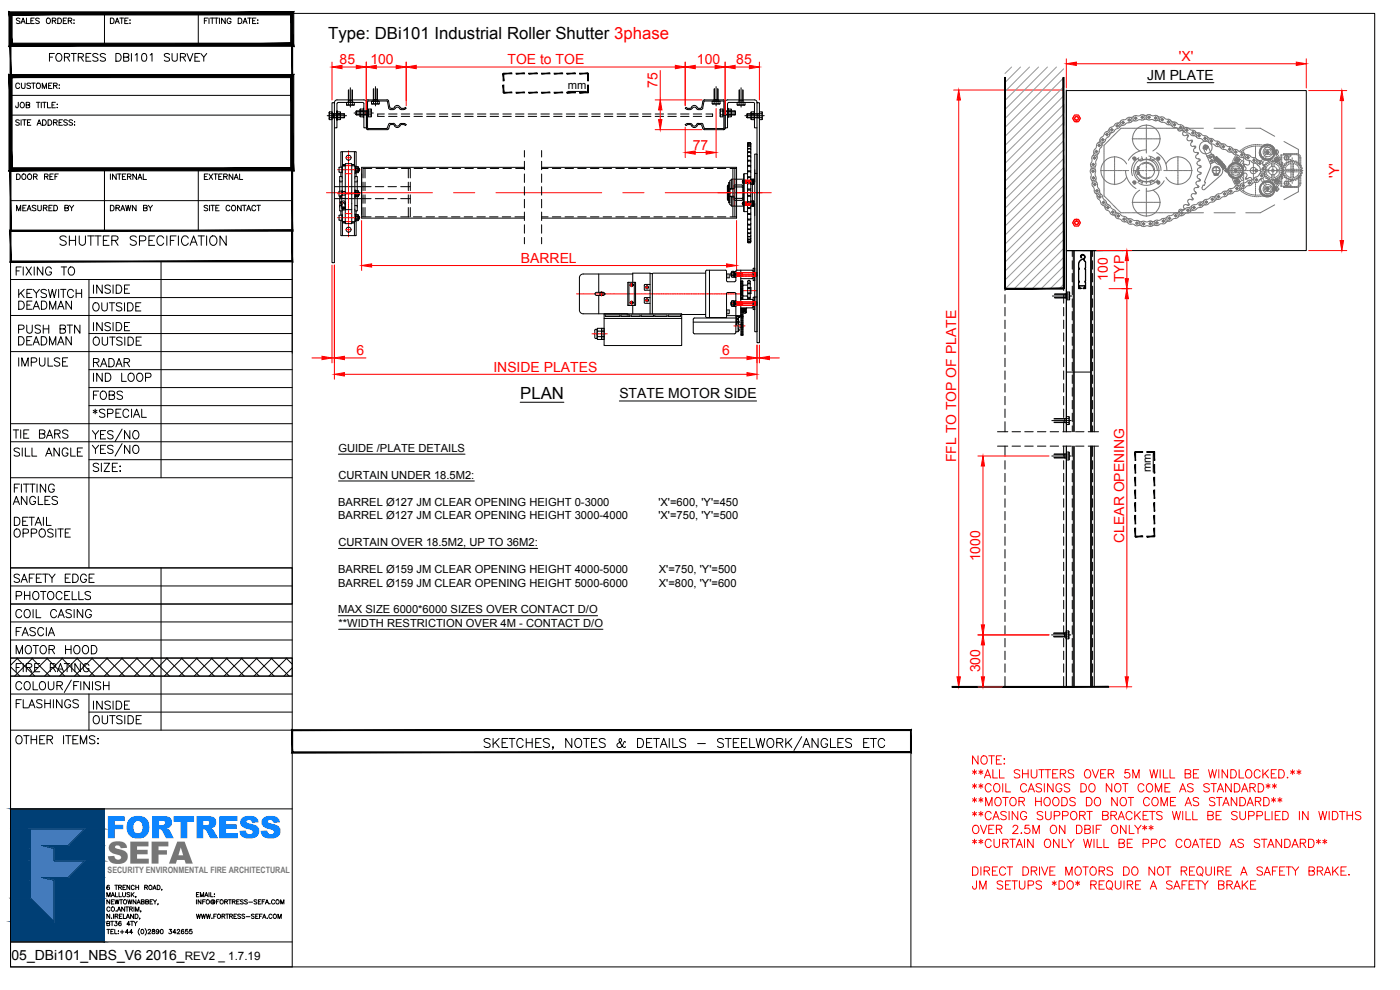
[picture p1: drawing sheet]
<svg xmlns="http://www.w3.org/2000/svg" width="420mm" height="297mm" viewBox="0 0 420 297" stroke-linecap="round" stroke-linejoin="round" font-family="sans-serif">
<defs><g id="words">
<text font-size="9.2" fill="#007fff" x="31.7" y="251.5">FORTRESS</text>
<text font-size="9.2" fill="#767676" x="32.1" y="259.1">SEFA</text>
<text font-size="7.5" x="26.5" y="133.7">YES/NO</text>
<text font-size="7.1" x="26.5" y="137.9">YES/NO</text>
<g font-size="6.2">
<text x="16.6" y="74.8">SHUTTER SPECIFICATION</text>
<text x="3.5" y="197.6">MOTOR HOOD</text>
</g>
<g font-size="5.7">
<text x="13.8" y="19.8">FORTRESS DBI101 SURVEY</text>
<text x="26.8" y="89.3">INSIDE</text>
<text x="4.2" y="90.7">KEYSWITCH</text>
<text x="4.2" y="94.2">DEADMAN</text>
<text x="26.5" y="94.5">OUTSIDE</text>
<text x="4.2" y="101.2">PUSH BTN</text>
<text x="26.8" y="100.5">INSIDE</text>
<text x="4.2" y="104.8">DEADMAN</text>
<text x="26.8" y="104.8">OUTSIDE</text>
<text x="4.2" y="111.1">IMPULSE</text>
<text x="26.8" y="111.1">RADAR</text>
<text x="26.8" y="115.7">IND LOOP</text>
<text x="26.8" y="121">FOBS</text>
<text x="26.8" y="126.3">*SPECIAL</text>
<text x="2.8" y="132.6">TIE BARS</text>
<text x="2.8" y="137.9">SILL ANGLE</text>
<text x="2.8" y="152.8">ANGLES</text>
<text x="3.2" y="158.7">DETAIL</text>
<text x="2.8" y="162.3">OPPOSITE</text>
<text x="2.8" y="176">SAFETY EDGE</text>
<text x="3.5" y="186.6">COIL CASING</text>
<text x="3.5" y="191.9">FASCIA</text>
<text x="3.5" y="202.8">FIRE RATING</text>
<text x="3.5" y="213.8">FLASHINGS</text>
<text x="26.8" y="214.1">INSIDE</text>
<text x="26.8" y="218.4">OUTSIDE</text>
<text x="3.5" y="224.4">OTHER ITEMS:</text>
</g>
<g font-size="5.3">
<text x="3.5" y="83.6">FIXING TO</text>
<text x="3.5" y="181">PHOTOCELLS</text>
</g>
<g font-size="5">
<text x="98.5" y="11.7">Type: DBi101 Industrial Roller Shutter 3phase</text>
<text x="156.1" y="119.6">PLAN</text>
</g>
<g font-size="4.9">
<text x="3.9" y="55">DOOR REF</text>
<text x="31.7" y="64.6">DRAWN BY</text>
</g>
<g font-size="4.2" fill="#f00">
<text x="101.9" y="19.3">85</text>
<text x="111.2" y="19.3">100</text>
<text x="152.3" y="19.3">TOE to TOE</text>
<text x="209.2" y="19.3">100</text>
<text x="221" y="19.3">85</text>
<text x="353.8" y="18.4">'X'</text>
<text x="197.3" y="26.4" transform="rotate(-90 197.3 26.4)">75</text>
<text x="207.9" y="45">77</text>
<text x="401.9" y="53.4" transform="rotate(-90 401.9 53.4)">'Y'</text>
<text x="156.3" y="78.9">BARREL</text>
<text x="332.4" y="84.2" transform="rotate(-90 332.4 84.2)">100</text>
<text x="337.4" y="84.7" transform="rotate(-90 337.4 84.7)">TYP</text>
<text x="107" y="106.6">6</text>
<text x="216.7" y="106.6">6</text>
<text x="148.1" y="111.5">INSIDE PLATES</text>
<text x="286.9" y="138.7" transform="rotate(-90 286.9 138.7)">FFL TO TOP OF PLATE</text>
<text x="337.4" y="162.9" transform="rotate(-90 337.4 162.9)">CLEAR OPENING</text>
<text x="294.2" y="168.4" transform="rotate(-90 294.2 168.4)">1000</text>
<text x="294.2" y="201.8" transform="rotate(-90 294.2 201.8)">300</text>
</g>
<g font-size="4.2">
<text x="344.3" y="23.9">JM PLATE</text>
<text x="185.9" y="119.4">STATE MOTOR SIDE</text>
<text x="3.5" y="288">05_DBi101_NBS_V6 2016_</text>
</g>
<text font-size="3.5" x="55.5" y="288">REV2 _ 1.7.19</text>
<g font-size="3.4">
<text x="170.4" y="26.7">mm</text>
<text x="101.5" y="135.6">GUIDE /PLATE DETAILS</text>
<text x="101.6" y="143.6">CURTAIN UNDER 18.5M2:</text>
<text x="345.4" y="141.7" transform="rotate(-90 345.4 141.7)">mm</text>
<text x="101.5" y="151.7">BARREL Ø127 JM CLEAR OPENING HEIGHT 0-3000</text>
<text x="101.5" y="155.8">BARREL Ø127 JM CLEAR OPENING HEIGHT 3000-4000</text>
<text x="197.6" y="151.7">'X'=600, 'Y'=450</text>
<text x="197.6" y="155.8">'X'=750, 'Y'=500</text>
<text x="101.6" y="163.8">CURTAIN OVER 18.5M2, UP TO 36M2:</text>
<text x="101.5" y="171.9">BARREL Ø159 JM CLEAR OPENING HEIGHT 4000-5000</text>
<text x="197.7" y="171.9">X'=750, 'Y'=500</text>
<text x="101.5" y="176">BARREL Ø159 JM CLEAR OPENING HEIGHT 5000-6000</text>
<text x="197.7" y="176">X'=800, 'Y'=600</text>
<text x="101.5" y="184">MAX SIZE 6000*6000 SIZES OVER CONTACT D/O</text>
<text x="101.6" y="188.1">**WIDTH RESTRICTION OVER 4M - CONTACT D/O</text>
</g>
<text font-size="2.6" fill="#767676" x="32.3" y="261.9">SECURITY ENVIRONMENTAL FIRE ARCHITECTURAL</text>
</g></defs>
<!-- layer: TEXT -->
<g fill="none" stroke="#000" stroke-width=".3">
<path d="M110 30.4v8.3l.4 .2h5.8l.4-.2 .3-1M110.3 30.5v7.9M110.3 38.4l.2 .1M110.4 38.6h5.7M110.5 30.3l5.8 .1M110.5 30.3l-.2 .2M116.3 30.4l.4 2.1M116.6 30.4l.4 1.7a.96 .96 0 0 0 .9 .4 .96 .96 0 0 0 .8-.7 1.25 1.25 0 0 1 1.7 .7h.9l.4-.3 .2 .3-.6 .3h-1.1a.86 .86 0 0 0-.7-.6 .86 .86 0 0 0-.9 .4M116.6 37.3l-.5 1.2M116.6 30.3l-.4-.4-5.8 .1-.4 .4M116.7 32.4l.4 .5 1.2-.1 .3-.2M117 37h1.1"/>
<path d="M117 37l-.4 .3M117.4 37.4h.7l.3 .2M117.4 37.3l-.5 .4M118.1 37l.4 .3M118.3 37.7a1.11 1.11 0 0 0 1.2 .5 1.11 1.11 0 0 0 .9-.8h.9l.4 .3M118.6 37.4a.7 .7 0 0 0 .7 .4 .7 .7 0 0 0 .6-.4M120.4 37l1.1 .1M120.4 37l-.5 .4M121.5 37.1l.4 .3M170.4 27.4h5.6M206.1 37.1l-.5 .3M206.4 37l-.3 .1"/>
<path d="M207 32.5h-.7l-.4-.3-.3 .3 .5 .3M207.1 32.5h.1a1.17 1.17 0 0 1 1.2-.9 1.17 1.17 0 0 1 1.1 .9h.2M207.7 32.6l-.5 .3-1-.1M209.5 37h1.1M209.5 37l-.3 .2a.79 .79 0 0 1-.8 .6 .79 .79 0 0 1-.8-.6l-1.2-.2M209.7 37.4h.5M209.7 37.3l-.2 .1a1.18 1.18 0 0 1-1.1 .9 1.18 1.18 0 0 1-1.2-.9h-.9l-.4 .3M210.2 37.3l.5 .4M210.6 37l.4 .3M210.6 37.7l.3 .9M210.9 32.4l-.5 .5-1.1-.1a.86 .86 0 0 0-.7-.6 .86 .86 0 0 0-.9 .4M210.9 30.4l-.4 1.9-.8 .2"/>
<path d="M210.9 37.3l.5 1.2M211 30.3l.5-.4 5.6 .1h.3l.2 .4M211.3 30.4l-.4 2.1M211.4 38.5h.1M211.5 38.6h5.6M217.1 30.3l-5.8 .1M217.1 30.3l.2 .2M217.2 30.5l-.1 8M217.6 30.4v8.3l-.5 .2h-5.7l-.4-.3M344.3 24.8h20M100.4 56h8.1M100.4 59.6h8.1"/>
<path d="M219.9 50.5v14.6M220.5 50.5v14.6M315.8 88.8h5.8M316.4 89.3l3.4 .1M316.6 89.4h3.6M316.6 88.2h3.6M319.7 88.2v1.2M319.8 88.2l-3.4 .1M320.2 87.9v1.8M320.2 89.4h.7l.1 .5M320.2 87.6l.8 .2-.1 2.2h-.7zM320.9 88.2v1.2"/>
<path d="M321 87.7l-.1 .5h-.7M156.1 120.7h13.1M185.9 120.3h41.2M315.7 136.8h5.8M315.7 126.2h5.8M316.3 137.3l3.4 .1M316.3 126.7l3.4 .1M316.4 137.4h3.6M316.4 136.2h3.6M316.4 126.8h3.6M316.4 125.6h3.6M319.6 125.6v1.2"/>
<path d="M319.6 136.2v1.2M319.7 136.2l-3.4 .1M319.7 125.6l-3.4 .1M320.1 135.9v1.8M320.1 137.4h.7v.5M320.1 125.3v1.8M320.1 126.8h.7v.5M320.1 125l.8 .2-.1 2.2h-.7zM320.1 135.6l.8 .2-.1 2.2h-.7zM320.8 136.2v1.2M320.8 125.6v1.2M320.8 135.7v.5h-.7"/>
<path d="M320.8 125.1v.5h-.7M346.1 136.1v5.6M315.6 190.5h5.8M316.2 191l3.4 .1M316.3 191.1h3.6M316.3 189.9h3.6M319.5 189.9v1.2M319.6 189.9l-3.4 .1M320 189.6v1.8M320 191.1h.7v.5M320 189.3l.8 .2-.1 2.2h-.7zM320.7 189.9v1.2"/>
<path d="M320.7 189.4v.5h-.7"/>
</g>
<path d="M98 57.8h31.8M136.1 57.8h6.4M148.8 57.8h31.8M186.9 57.8h6.4M199.6 57.8h31.9M336.8 75.2h.1" fill="none" stroke="#f00" stroke-width=".3"/>
<!-- layer: Production Dimensions -->
<g fill="none" stroke="#f00" stroke-width=".3">
<path d="M99.6 18.6v11.4M109.9 18.6v15.8M121.9 18.6v13.2M205.6 18.6v13.2M217.6 18.6v15.8M227.9 18.6v11.4M320 17.7v8.7M323 19.1h66M392 17.7v8.7M102.6 20.1h4.3M112.9 20.1h6M124.9 20.1h77.8"/>
<path d="M196.6 30h14.1M196.6 38.9h14.1M198.1 21.2v8.8M198.1 33v2.9M205.6 38.1v9.2M208.6 20.1h6M214.9 32.6v14.7M220.6 20.1h4.3M286.2 27h33.1M287.7 30v173.1M392.8 27.2h11.4M402.7 30.2v42"/>
<path d="M208.6 45.8h3.3M99.6 79.5v29.4M100.4 79.5v34.3M108.5 66.2v15M111.5 79.7h106.5M221.1 66.2v15M329.2 75.2h10.5M338.2 78.2v5.4M392.8 75.2h11.4M332.8 86.6h6.9M338.2 89.6v113.5M93.6 107.4h3"/>
<path d="M99.6 107.4h.8M103.4 112.3h120.8M103.4 107.4h6.4M216.1 107.4h8.1M227.2 103.5v10.3M227.2 107.4h.7M227.9 103.5v5.4M230.9 107.4h3M293.5 136.8h21.3M295 139.8v47.7M293.5 190.5h21.3M295 193.5v9.6"/>
<path d="M286.2 206.1h29.6M320.8 206.1h18.9M291.9 231.3l1.2 .7M291.9 235.5l1.2 .7M291.9 239.6l1.2 .8M292.5 230.9v1.5M292.5 235.1v1.5M292.5 239.3v1.4M293.1 231.3l-1.2 .7M293.1 235.5l-1.2 .7M293.1 239.6l-1.2 .8M293.5 226.8v2.5l-1.6-2.5v2.5"/>
<path d="M293.8 231.3l1.2 .7M293.8 235.5l1.2 .7M293.8 239.6l1.2 .8M294.4 230.9v1.5M294.4 235.1v1.5M294.4 239.3v1.4M294.6 227.1a.92 .92 0 0 1 1.1-.3 .92 .92 0 0 1 .6 1v.5a.95 .95 0 0 1-1 1 .95 .95 0 0 1-.9-1zM295 231.3l-1.2 .7M295 235.5l-1.2 .7M295 239.6l-1.2 .8M295.4 233.4l1-2.5 .9 2.5M295.8 232.6h1.2"/>
<path d="M296.7 226.8h1.7M297.5 235.7a.91 .91 0 0 0-1.1-.6 .91 .91 0 0 0-.7 1v.5a.92 .92 0 0 0 .7 1 .92 .92 0 0 0 1.1-.6M297.6 226.8v2.5M298 230.9v2.5h1.4M298.6 235.2a1.24 1.24 0 0 1 1.5 .9 1.24 1.24 0 0 1-.7 1.5 1.31 1.31 0 0 1-1.2-.9 1.31 1.31 0 0 1 .4-1.5zM299 239.4a1.24 1.24 0 0 1 1.5 .8 1.24 1.24 0 0 1-.8 1.6 1.29 1.29 0 0 1-1.2-.9 1.29 1.29 0 0 1 .5-1.5zM299 228h1M300 230.9v2.5h1.4M300.6 226.8h-1.6v2.5h1.6M300.9 235.1v2.5M300.9 239.3h1.7M301.3 227.8h.2z"/>
<path d="M301.3 229.2h.2zM301.8 239.3v2.5M301.9 235.1v2.5h1.4M303.3 239.6l.3-.2a1.24 1.24 0 0 1 1.5 .8 1.24 1.24 0 0 1-.8 1.6 1.27 1.27 0 0 1-1.2-.8 1.27 1.27 0 0 1 .2-1.4zM306.1 231.3a.95 .95 0 0 0-1-.4 .95 .95 0 0 0-.7 .6l.2 .4 1.2 .5 .3 .7a1.16 1.16 0 0 1-1.7 0M306.9 230.9v2.5M306.9 232.2h1.7M308.1 235.7a.94 .94 0 0 0-1.1-.6 .94 .94 0 0 0-.7 1v.5a.94 .94 0 0 0 .7 1 .94 .94 0 0 0 1.1-.6M308.6 237.6l.9-2.5 1 2.5M308.6 230.9v2.5M308.9 236.8h1.2M309.5 230.9v1.8a.87 .87 0 0 0 .8 .7 .87 .87 0 0 0 .9-.7v-1.8"/>
<path d="M310.8 239.3v2.5M311.8 230.9h1.6M312.5 239.3v2.5M312.6 235.5a.94 .94 0 0 0-1.7 .2l.5 .5 1 .4a.59 .59 0 0 1 0 .9 1.11 1.11 0 0 1-1.5-.3M312.6 230.9v2.5M313.4 235.1v2.5M313.5 239.6a.9 .9 0 0 1 1.1-.3 .9 .9 0 0 1 .6 .9v.6a.95 .95 0 0 1-1 1 .95 .95 0 0 1-.9-1zM313.7 230.9h1.6M314.5 230.9v2.5M315.9 232.2h1M316 235.1v2.5l-1.6-2.5v2.5M316.4 239.4a1.2 1.2 0 0 1 1.4 .5 1.2 1.2 0 0 1-.2 1.5 .92 .92 0 0 1-1.1 .3 .92 .92 0 0 1-.6-.9v-.6z"/>
<path d="M317.5 230.9h-1.6v2.5h1.6M318.2 232.2l1.4-.2 .3-.4-.2-.4-.4-.3h-1.1v2.5M318.7 235.7a.91 .91 0 0 0-1.1-.6 .91 .91 0 0 0-.7 1 1.08 1.08 0 0 0 .2 1.1 1.08 1.08 0 0 0 1.2 .3l.4-.5v-.4h-.6M318.7 239.3a1.37 1.37 0 0 1 1.6 .7 1.37 1.37 0 0 1-.4 1.7l-1.2 .1zM319 232.2l.9 1.2M321 235.5a.94 .94 0 0 0-1.6 .2l.2 .4 1.3 .5 .1 .6a1.04 1.04 0 0 1-1.6 0M322.2 231.3a.92 .92 0 0 0-.9-.4 .92 .92 0 0 0-.7 .6l.2 .4 1.2 .5 .2 .7a1.12 1.12 0 0 1-1.6 0M322.7 239.6a.92 .92 0 0 0-.9-.4 .92 .92 0 0 0-.8 .7l.5 .5 1 .3a.63 .63 0 0 1 0 1 1.26 1.26 0 0 1-1.5-.3M324.4 235.1h.8a1.32 1.32 0 0 1 .9 1.3 1.32 1.32 0 0 1-.9 1.2h-.8zM325.9 231.1a1.2 1.2 0 0 1 1.4 .5 1.2 1.2 0 0 1-.2 1.5 .92 .92 0 0 1-1 .3 .92 .92 0 0 1-.7-.9v-.6zM326 239.3h.9a1.33 1.33 0 0 1 .9 1.2 1.33 1.33 0 0 1-.9 1.3h-.9zM327 235.5a.92 .92 0 0 1 1.1-.3 .92 .92 0 0 1 .6 .9v.5a.95 .95 0 0 1-1 1 .95 .95 0 0 1-.9-1z"/>
<path d="M327.8 230.9l1 2.5 .9-2.5M328.7 239.6l.2-.2a1.24 1.24 0 0 1 1.5 .8 1.24 1.24 0 0 1-.8 1.6 1.27 1.27 0 0 1-1.1-.8 1.27 1.27 0 0 1 .2-1.4zM330.3 232.2h1M331.9 230.9h-1.6v2.5h1.6M332.6 232.2l1.4-.2 .2-.4-.2-.5-1.4-.2v2.5M333.4 232.2l.8 1.2M333.7 235.1v2.5l-1.7-2.5v2.5M334.7 235.5a1.14 1.14 0 0 1 1.6 .1 1.14 1.14 0 0 1-.1 1.6 .9 .9 0 0 1-1.1 .4 .9 .9 0 0 1-.6-1zM335.3 239.3v2.5l-1.6-2.5v2.5M336.6 239.4a1.21 1.21 0 0 1 1.5 .5 1.21 1.21 0 0 1-.3 1.5 .95 .95 0 0 1-1 .3 .95 .95 0 0 1-.6-.9v-.6zM336.9 235.1h1.6M337.7 235.1v2.5"/>
<path d="M338.5 239.3h1.7M338.9 230.9h-1.2l-.1 1.1a.87 .87 0 0 1 1.3 0 .87 .87 0 0 1-.2 1.3 .87 .87 0 0 1-1.2-.3M339.4 239.3v2.5M340 233.4v-2.5l.9 2.5 1-2.5v2.5M343.3 235.7a.91 .91 0 0 0-1-.6 .91 .91 0 0 0-.8 1v.5a.92 .92 0 0 0 .8 1 .92 .92 0 0 0 1-.6M344.2 235.5a1.14 1.14 0 0 1 1.6 .1 1.14 1.14 0 0 1-.1 1.6 .9 .9 0 0 1-1.1 .4 .9 .9 0 0 1-.6-1zM345 239.9a.92 .92 0 0 0-1.1-.6 .92 .92 0 0 0-.7 .9v.6a.91 .91 0 0 0 .7 1 .91 .91 0 0 0 1.1-.6M345.1 230.9l.6 2.5 .6-2.5 .6 2.5 .6-2.5M346.1 239.4a1.2 1.2 0 0 1 1.5 .5 1.2 1.2 0 0 1-.3 1.5 .92 .92 0 0 1-1 .3 .92 .92 0 0 1-.6-.9v-.6zM346.7 237.6v-2.5l1 2.5 .9-2.5v2.5M348.2 230.9v2.5M349.2 230.9v2.5h1.3"/>
<path d="M349.6 236.3h.9M351.1 230.9v2.5h1.5M351.1 235.1h-1.5v2.5h1.5M352.8 239.3h-1.5v2.5h1.5M354 237.6l1-2.5 .9 2.5M354.4 236.8h1.2M355.7 232.2l1.4-.2 .3-.4-.2-.4-.4-.3h-1.1v2.5h1.1a.64 .64 0 0 0 .6-.6 .64 .64 0 0 0-.6-.6M358.1 235.5a.97 .97 0 0 0-1.7 .2l.5 .5 1.1 .4 .1 .6a1.09 1.09 0 0 1-1.7 0M358.2 232.2h.9M359.7 230.9h-1.5v2.5h1.5M359.7 239.6a.92 .92 0 0 0-.9-.4 .92 .92 0 0 0-.7 .7l.2 .3 1.2 .5 .2 .7a1.12 1.12 0 0 1-1.6 0M362.7 230.9l.6 2.5 .6-2.5 .6 2.5 .6-2.5"/>
<path d="M363 235.5a.98 .98 0 0 0-1.7 .2l.2 .4 1.3 .5 .2 .6a1.08 1.08 0 0 1-1.7 0M363.4 235.1h1.7M364.3 235.1v2.5M364.6 239.6a.92 .92 0 0 0-.9-.4 .92 .92 0 0 0-.7 .7l.2 .3 1.2 .5a.63 .63 0 0 1 0 1 1.26 1.26 0 0 1-1.4-.3M365.1 239.3h1.7M365.3 237.6l1-2.5 .9 2.5M365.7 236.8h1.2M365.8 230.9v2.5M365.9 239.3v2.5M368.4 230.9v2.5l-1.6-2.5v2.5M369.4 230.9h.8a1.33 1.33 0 0 1 .9 1.3 1.33 1.33 0 0 1-.9 1.2h-.8zM369.5 235.1v2.5l-1.7-2.5v2.5"/>
<path d="M370.4 235.1h.9a1.35 1.35 0 0 1 .8 1.3 1.35 1.35 0 0 1-.8 1.2h-.9zM371.2 239.3v2.5l-1.7-2.5v2.5M371.9 230.9v2.5h1.4M372.1 239.3h.8a1.33 1.33 0 0 1 .9 1.2 1.33 1.33 0 0 1-.9 1.3h-.8zM372.6 237.6l.9-2.5 1 2.5M372.9 236.8h1.2M374 231.3a.93 .93 0 0 1 1.1-.3 .93 .93 0 0 1 .6 .9v.6a.95 .95 0 0 1-1 1 .95 .95 0 0 1-.9-1zM375.1 236.3l1.4-.1 .3-.4-.2-.5-1.5-.2v2.5M375.9 236.3l.9 1.3M377.6 235.1h.8a1.32 1.32 0 0 1 .9 1.3 1.32 1.32 0 0 1-.9 1.2h-.8zM378.2 231.5a.92 .92 0 0 0-1.1-.6 .92 .92 0 0 0-.7 1v.6a.91 .91 0 0 0 .8 .9 .91 .91 0 0 0 1-.6M379 230.9v2.5"/>
<path d="M379.3 239.3h.8a1.35 1.35 0 0 1 .8 1.2 1.35 1.35 0 0 1-.8 1.3h-.8zM379.6 232l1.1 1.4M380 235.5l1.2 .7M380.6 235.1v1.5M380.7 230.9l-1.7 1.7M381.2 235.5l-1.2 .7M381.5 232.2h1M381.6 239.6l1.2 .8M381.9 235.5l1.2 .7M382.2 239.3v1.4M382.5 235.1v1.5M382.8 239.6l-1.2 .8"/>
<path d="M383.1 230.9h-1.6v2.5h1.6M383.1 235.5l-1.2 .7M383.5 239.6l1.2 .8M383.8 230.9h.8a1.35 1.35 0 0 1 .9 1.3 1.35 1.35 0 0 1-.9 1.2h-.8zM384.1 239.3v1.4M384.7 239.6l-1.2 .8M386.3 233.3h.2zM387.3 231.3l1.2 .7M387.9 230.9v1.5M388.5 231.3l-1.2 .7M389.2 231.3l1.2 .7M389.8 230.9v1.5"/>
<path d="M390.4 231.3l-1.2 .7M291.9 243.8l1.2 .7M291.9 252.1l1.2 .8M292.3 247.7a1.24 1.24 0 0 1 1.5 .9 1.24 1.24 0 0 1-.7 1.5 1.31 1.31 0 0 1-1.3-.9 1.31 1.31 0 0 1 .5-1.5zM292.5 243.5v1.4M292.5 251.8v1.4M293.1 243.8l-1.2 .7M293.1 252.1l-1.2 .8M293.8 243.8l1.2 .7M293.8 252.1l1.2 .8M294.2 247.6l1 2.5 .9-2.5M294.4 243.5v1.4"/>
<path d="M294.4 251.8v1.4M295 243.8l-1.2 .7M295 252.1l-1.2 .8M295.8 241.8v-2.5l.9 2.5 1-2.5v2.5M296.7 248.8h1M297.5 244.1a.91 .91 0 0 0-1.1-.6 .91 .91 0 0 0-.7 .9v.6a.92 .92 0 0 0 .7 1 .92 .92 0 0 0 1.1-.6M297.5 252.4a.91 .91 0 0 0-1.1-.6 .91 .91 0 0 0-.7 .9v.6a.92 .92 0 0 0 .7 1 .92 .92 0 0 0 1.1-.6M298 246l.9-2.5 1 2.5M298.3 247.6h-1.6v2.5h1.6M298.3 251.8v1.8a.83 .83 0 0 0 .8 .7 .83 .83 0 0 0 .9-.7v-1.8M298.3 245.1h1.2M299 248.8l1.5-.1 .2-.6-.6-.5h-1.1v2.5"/>
<path d="M299.9 248.8l.8 1.3M300.9 253l1.5-.1 .2-.4-.2-.6-1.5-.1v2.5M301.8 253l.8 1.3M302 243.8a.94 .94 0 0 0-1.7 .3l.3 .3 1.2 .5 .2 .7a1.04 1.04 0 0 1-1.7 0M302.8 243.5v2.5M303.1 251.8h1.6M303.9 251.8v2.5M304 248.2l.5-.6h.5l.5 .5-.4 .8-1.2 1.2h1.6M305 254.3l.9-2.5 1 2.5M305.3 253.4h1.2M305.5 243.5v2.5l-1.7-2.5v2.5M305.8 240.5l1.4-.1 .3-.4-.1-.5-.5-.2h-1.1v2.5"/>
<path d="M306.4 250h.2zM306.6 240.5l.9 1.3M307.5 251.8v2.5M308.1 244.1a.94 .94 0 0 0-1.1-.7 .94 .94 0 0 0-.7 1v.6a.91 .91 0 0 0 .9 1 .91 .91 0 0 0 .9-1h-.6M308.9 247.6h-1.2l-.1 1.1a.9 .9 0 0 1 1.3 0 .9 .9 0 0 1-.1 1.3 .9 .9 0 0 1-1.3-.4M310 250.1v-2.5l.9 2.5 1-2.5v2.5M310.1 251.8v2.5l-1.7-2.5v2.5M310.8 240.5h1.7M313 243.8a.98 .98 0 0 0-1.7 .3l.2 .3 1.2 .5 .3 .7a1.08 1.08 0 0 1-1.7 0M313.8 243.5v1.7a.83 .83 0 0 0 .8 .8 .83 .83 0 0 0 .9-.8v-1.7M313.9 251.9a1.2 1.2 0 0 1 1.4 .5 1.2 1.2 0 0 1-.2 1.5 .9 .9 0 0 1-1.1 .4 .9 .9 0 0 1-.6-1v-.6zM315.5 248a.9 .9 0 0 1 1-.4 .9 .9 0 0 1 .6 1v.6a.95 .95 0 0 1-.9 .9 .95 .95 0 0 1-1-.9z"/>
<path d="M316.4 244.8h1.1a.66 .66 0 0 0 .6-.7 .66 .66 0 0 0-.6-.6h-1.1v2.5M317.8 251.8v2.5l-1.6-2.5v2.5M318.8 251.8v2.5h1.4M318.9 244.8h1.1a.66 .66 0 0 0 .6-.7 .66 .66 0 0 0-.6-.6h-1.1v2.5M319.6 247.6v2.5l-1.6-2.5v2.5M320.4 251.8l1 1.2v1.3M321.5 243.8a1.14 1.14 0 0 1 1.6 .2 1.14 1.14 0 0 1-.2 1.6 .9 .9 0 0 1-1 .3 .9 .9 0 0 1-.6-.9zM322.4 251.8l-1 1.2M323.1 247.6h.8a1.35 1.35 0 0 1 .9 1.3 1.35 1.35 0 0 1-.9 1.2h-.8zM324 244.6l1.4-.1 .3-.3-.1-.5-1.6-.2v2.5M324.9 244.6l.8 1.4M325.2 251.8l.6 2.5 .6-2.5 .6 2.5 .6-2.5"/>
<path d="M325.6 248.8l1.4-.1 .2-.4-.2-.6-1.4-.1v2.5h1l.6-.5a.68 .68 0 0 0-.6-.8M326.2 243.5h1.6M327 243.5v2.5M328.1 247.6v2.5M328.3 251.8v2.5M329 248.8h1M329.3 251.8v2.5h1.4M330.6 247.6h-1.6v2.5M330.9 244.6l1.4-.1 .3-.3-.1-.5-1.6-.2v2.5h1.1a.66 .66 0 0 0 .6-.7 .66 .66 0 0 0-.6-.7M331.3 251.8v2.5h1.4M333.4 244.6l1.4-.1 .3-.3-.1-.5-1.6-.2v2.5M333.8 248a.9 .9 0 0 1 1-.4 .9 .9 0 0 1 .6 1v.6a.95 .95 0 0 1-.9 .9 .95 .95 0 0 1-1-.9z"/>
<path d="M334.2 244.6l.9 1.4M335.6 246l.9-2.5 1 2.5M335.8 253l1.4-.1 .3-.4-.2-.5-1.5-.2v2.5h1.1a.66 .66 0 0 0 .6-.7 .66 .66 0 0 0-.6-.6M335.9 245.1h1.2M337.9 247.6v2.5l-1.6-2.5v2.5M338.3 253h.9M338.9 247.6v2.5h1.4M339.8 244.1a.94 .94 0 0 0-1.1-.7 .94 .94 0 0 0-.8 1v.6a.94 .94 0 0 0 .8 1 .94 .94 0 0 0 1.1-.6M339.8 251.8h-1.5v2.5h1.5M340.6 247.6l.9 1.2v1.3M340.6 243.5v2.5M341.2 244.5l1.1 1.5"/>
<path d="M342.3 243.5l-1.7 1.6M342.5 247.6l-1 1.2M342.9 248l1.3 .7M343.1 253.1h1.1a.64 .64 0 0 0 .6-.7 .64 .64 0 0 0-.6-.6h-1.1v2.5M343.1 244.6h.9M343.5 247.6v1.4M344.2 248l-1.3 .7M344.6 243.5h-1.5v2.5h1.5M344.8 248l1.3 .7M345 243.5h1.7M345.4 247.6v1.4M345.6 253.1h1.1a.64 .64 0 0 0 .6-.7 .64 .64 0 0 0-.6-.6h-1.1v2.5"/>
<path d="M345.8 243.5v2.5M346.1 248l-1.3 .7M348.4 241.8v-2.5l1 2.5 .9-2.5v2.5M348.8 243.8a.94 .94 0 0 0-1.7 .3l.2 .3 1.3 .5 .2 .7a1.04 1.04 0 0 1-1.7 0M349.7 252.4a.91 .91 0 0 0-1-.6 .91 .91 0 0 0-.7 .9 1.08 1.08 0 0 0 .2 1.2 1.08 1.08 0 0 0 1.2 .3l.3-.5M351.3 240.5h.9M351.9 243.5l.6 2.5 .5-2.5 .7 2.5 .6-2.5M354.7 252.4a.91 .91 0 0 0-1-.6 .91 .91 0 0 0-.7 .9 1.08 1.08 0 0 0 .2 1.2 1.08 1.08 0 0 0 1.2 .3l.3-.5M355 243.5v2.5M355.7 241.8l.9-2.5 1 2.5M355.7 252.1a.95 .95 0 0 1 1-.3 .95 .95 0 0 1 .7 .9v.6a.95 .95 0 0 1-1 1 .95 .95 0 0 1-.9-1zM355.9 243.5v2.5h1.5"/>
<path d="M356.1 241h1.1M357.8 254.3l1-2.5 .9 2.5M358 243.5v2.5h1.4M358.2 253.4h1.2M360 251.8h1.6M360.8 251.8v2.5M362.2 253h1M362.5 244.6l1.4-.1 .2-.3-.1-.5-1.5-.2v2.5h1a.66 .66 0 0 0 .7-.7 .66 .66 0 0 0-.7-.7M363.8 251.8h-1.6v2.5h1.6M364.5 251.8h.8a1.32 1.32 0 0 1 .9 1.2 1.32 1.32 0 0 1-.9 1.3h-.8zM365 244.6h.9M366.5 243.5h-1.5v2.5h1.5"/>
<path d="M367 241.8l.9-2.5 1 2.5M367.4 241h1.1M369.1 254.3l1-2.5 .9 2.5M369.5 253.4h1.2M371.3 243.8a.97 .97 0 0 0-1.7 .3l.3 .3 1.1 .5 .3 .7a1.08 1.08 0 0 1-1.7 0M372.1 243.5v1.7a.86 .86 0 0 0 .8 .8 .86 .86 0 0 0 .9-.8v-1.7M373.2 252.1a.97 .97 0 0 0-1.7 .3l.3 .3 1.1 .5 .3 .7a1.08 1.08 0 0 1-1.7 0M374.3 241.8l.9-2.5 1 2.5M374.6 241h1.2M374.7 244.8h1.1a.66 .66 0 0 0 .6-.7 .66 .66 0 0 0-.6-.6h-1.1v2.5M376.8 240.5l1.4-.1 .2-.4-.1-.5-.5-.2h-1v2.5M377.2 244.8h1.1a.66 .66 0 0 0 .6-.7 .66 .66 0 0 0-.6-.6h-1.1v2.5"/>
<path d="M377.6 240.5l.8 1.3M378.1 252.1a.94 .94 0 0 0-1.7 .3l.2 .3 1.2 .5 .3 .7a1.04 1.04 0 0 1-1.7 0M378.5 251.8h1.7M379.4 251.8v2.5M379.7 243.5v2.5h1.5M380.4 254.3l1-2.5 .9 2.5M380.8 253.4h1.2M381.7 243.5v2.5M382.7 244.6h1M384.2 243.5h-1.5v2.5h1.5M384.6 251.8v2.5l-1.7-2.5v2.5M385 243.5h.8a1.35 1.35 0 0 1 .9 1.2 1.35 1.35 0 0 1-.9 1.3h-.8z"/>
<path d="M385.6 251.8h.8a1.35 1.35 0 0 1 .8 1.2 1.35 1.35 0 0 1-.8 1.3h-.8zM387.7 254.3l.9-2.5 1 2.5M388.1 253.4h1.1M390 243.5v2.5M390.2 253l1.5-.1 .2-.4-.2-.6-1.5-.1v2.5M391 253l.9 1.3M392.6 243.5v2.5l-1.7-2.5v2.5M392.7 251.8h.9a1.35 1.35 0 0 1 .8 1.2 1.35 1.35 0 0 1-.8 1.3h-.9zM395.1 252.1l1.2 .8M395.7 251.8v1.4M395.8 243.5l.6 2.5 .6-2.5 .6 2.5 .6-2.5M396.3 252.1l-1.2 .8"/>
<path d="M397 252.1l1.2 .8M397.6 251.8v1.4M398.2 252.1l-1.2 .8M398.9 243.5v2.5M399.9 243.5h.8a1.32 1.32 0 0 1 .9 1.2 1.32 1.32 0 0 1-.9 1.3h-.8zM402 243.5h1.7M402.8 243.5v2.5M404.3 244.6h1.6M404.3 243.5v2.5M405.9 243.5v2.5M408.4 243.8a.94 .94 0 0 0-1.6 .3l.2 .3 1.2 .5 .2 .7a1.04 1.04 0 0 1-1.6 0M291.9 260.1h.8a1.35 1.35 0 0 1 .9 1.2 1.35 1.35 0 0 1-.9 1.3h-.8z"/>
<path d="M293.1 264.3v1.9l-.3 .5h-.7l-.2-.8M294 266.8v-2.5l1 2.5 .9-2.5v2.5M294.4 260.1v2.5M295.3 261.3l1.4-.1 .3-.4-.1-.4-.5-.3h-1.1v2.5M296.1 261.3l.9 1.3M297.8 261.3h1M299.4 260.1h-1.6v2.5h1.6M300.9 264.6a.98 .98 0 0 0-1.7 .3l.3 .3 1.3 .6 .1 .6a1.08 1.08 0 0 1-1.7 0M301.8 260.7a.94 .94 0 0 0-1.1-.6 .94 .94 0 0 0-.7 1v.6a.94 .94 0 0 0 .7 .9 .94 .94 0 0 0 1.1-.6M301.8 265.5h.9M302.2 260.1h1.7M303.1 260.1v2.5"/>
<path d="M303.3 264.3h-1.5v2.5h1.5M303.7 264.3h1.6M304.5 264.3v2.5M305.9 264.3v1.8a.83 .83 0 0 0 .9 .7 .83 .83 0 0 0 .8-.7v-1.8M307 260.1h.8a1.33 1.33 0 0 1 .9 1.2 1.33 1.33 0 0 1-.9 1.3h-.8zM308.6 265.6h1a.68 .68 0 0 0 .6-.5 .68 .68 0 0 0-.2-.7l-1.4-.1v2.5M309.5 261.3l1.4-.1 .3-.4-.1-.4-.5-.3h-1.1v2.5M310.3 261.3l.9 1.3M312 260.1v2.5M312.6 260.1l.9 2.5 1-2.5M312.6 264.6a.94 .94 0 0 0-1.7 .3l.5 .4 1 .4a.59 .59 0 0 1 0 1 1.11 1.11 0 0 1-1.5-.3M315.1 261.3h.9"/>
<path d="M315.8 264.6l1.2 .7M316.4 264.3v1.4M316.6 260.1h-1.5v2.5h1.5M317 264.6l-1.2 .7M317.8 264.3h.9a1.35 1.35 0 0 1 .8 1.2 1.35 1.35 0 0 1-.8 1.3h-.9zM319.9 262.6v-2.5l.9 2.5 1-2.5v2.5M320.4 264.6a.92 .92 0 0 1 1.1-.3 .92 .92 0 0 1 .6 .9 1.08 1.08 0 0 1-.2 1.2 1.08 1.08 0 0 1-1.2 .3l-.5-.9zM322.8 260.5l.3-.3a1.24 1.24 0 0 1 1.5 .9 1.24 1.24 0 0 1-.8 1.5 1.27 1.27 0 0 1-1.2-.7 1.27 1.27 0 0 1 .2-1.4zM322.8 264.6l1.2 .7M323.4 264.3v1.4M324 264.6l-1.2 .7M325 260.1h1.6"/>
<path d="M325.8 260.1v2.5M327.3 265.5l1.5-.2 .2-.3-.1-.5-1.6-.2v2.5M327.6 260.2a1.24 1.24 0 0 1 1.5 .9 1.24 1.24 0 0 1-.8 1.5 1.29 1.29 0 0 1-1.2-.9 1.29 1.29 0 0 1 .5-1.5zM328.2 265.5l.8 1.3M329.8 261.3l1.5-.1 .2-.4-.1-.4-.5-.3h-1.1v2.5M329.8 265.5h1M330.7 261.3l.8 1.3M331.4 264.3h-1.6v2.5h1.6M332.2 264.6a1.14 1.14 0 0 1 1.6 .2 1.14 1.14 0 0 1-.1 1.6 .9 .9 0 0 1-1.1 .3 .9 .9 0 0 1-.6-.9zM333.1 266.3l.7 .7M333.9 260.5a.95 .95 0 0 0-.9-.4 .95 .95 0 0 0-.8 .6l.3 .4 1.2 .4 .2 .8a1.16 1.16 0 0 1-1.7 0M334.7 264.3v1.8a.86 .86 0 0 0 .9 .7 .86 .86 0 0 0 .8-.7v-1.8"/>
<path d="M337.2 260.1h.9a1.33 1.33 0 0 1 .8 1.2 1.33 1.33 0 0 1-.8 1.3h-.9zM337.3 264.3v2.5M338.3 265.5l1.5-.2 .2-.3-.2-.5-1.5-.2v2.5M339.1 265.5l.9 1.3M339.8 260.5a.93 .93 0 0 1 1.1-.4 .93 .93 0 0 1 .6 1v.6a.95 .95 0 0 1-.9 .9 .95 .95 0 0 1-1-.9zM340.8 265.5h.9M342.3 264.3h-1.5v2.5h1.5M345.2 266.8l.9-2.5 1 2.5M345.6 265.9h1.1M346.5 260.1v2.5l-1.7-2.5v2.5M347.6 260.5l.2-.3a1.24 1.24 0 0 1 1.5 .9 1.24 1.24 0 0 1-.7 1.5 1.27 1.27 0 0 1-1.2-.7 1.27 1.27 0 0 1 .2-1.4zM349.7 260.1h1.7"/>
<path d="M350.5 260.1v2.5M351.8 264.6a.97 .97 0 0 0-1.7 .3l.4 .4 1.1 .5 .2 .6a1.09 1.09 0 0 1-1.7 0M352.2 266.8l1-2.5 .9 2.5M352.6 265.9h1.2M354.5 261.3l1.4-.1 .3-.4-.1-.4-.5-.3h-1.1v2.5M354.7 265.5h1M355.3 261.3l.9 1.3M356.3 264.3h-1.6v2.5M356.9 265.5h.9M357 261.3h1M358.4 264.3h-1.5v2.5h1.5M358.5 260.1h-1.5v2.5h1.5"/>
<path d="M358.8 264.3h1.7M359.4 260.5a.93 .93 0 0 1 1-.4 .93 .93 0 0 1 .6 1v.6a.95 .95 0 0 1-.9 .9 .95 .95 0 0 1-1-.9zM359.6 264.3v2.5M360.2 262.1l.7 .7M360.7 264.3l.9 1.2v1.3M361.9 260.1v1.8a.84 .84 0 0 0 .8 .7 .84 .84 0 0 0 .8-.7v-1.8M362.6 264.3l-1 1.2M364.5 260.1v2.5M365.4 261.3l1.5-.1 .2-.4-.2-.6-1.5-.1v2.5M365.7 265.5l1.4-.2 .3-.3-.2-.5-1.5-.2v2.5h1.1a.66 .66 0 0 0 .6-.7 .66 .66 0 0 0-.6-.6M366.3 261.3l.8 1.3M367.9 261.3h1"/>
<path d="M368.2 265.5l1.4-.2 .3-.3-.2-.5-1.5-.2v2.5M369 265.5l.9 1.3M369.5 260.1h-1.6v2.5h1.6M370.3 266.8l1-2.5 .9 2.5M370.7 265.9h1.2M372.3 262.6l1-2.5 1 2.5M372.7 261.8h1.2M372.8 264.3v2.5M373.4 265.3l1.1 1.5M374.5 264.3l-1.7 1.6M375.3 265.5h1M376.9 264.3h-1.6v2.5h1.6"/>
<path d="M378.9 260.5a.95 .95 0 0 0-.9-.4 .95 .95 0 0 0-.8 .6l.3 .4 1.2 .4 .2 .8a1.16 1.16 0 0 1-1.7 0M379.4 262.6l.9-2.5 1 2.5M379.7 261.8h1.2M381.9 261.3h.9M383.4 260.1h-1.5v2.5M384 261.3h1M385.6 260.1h-1.6v2.5h1.6M385.9 260.1h1.7M386.7 260.1v2.5M387.8 260.1l1 1.2v1.3M389.7 260.1l-.9 1.2M392.8 261.3l1.4-.1 .3-.4-.1-.4-.5-.3h-1.1v2.5h1.1a.64 .64 0 0 0 .6-.6 .64 .64 0 0 0-.6-.7"/>
<path d="M395.3 261.3l1.4-.1 .3-.4-.1-.4-.5-.3h-1.1v2.5M396.1 261.3l.9 1.3M397.5 262.6l.9-2.5 1 2.5M397.8 261.8h1.2M400 260.1v2.5M400.5 261.2l1.1 1.4M401.6 260.1l-1.6 1.7M402.4 261.3h1M404 260.1h-1.6v2.5h1.6M404.7 262.5h.2z"/>
</g>
<g fill="#f00" stroke="#f00" stroke-width=".3">
<path d="M100.4 112.3l3-.5v1z"/>
<path d="M224.2 111.8l3 .5-3 .5z"/>
<path d="M108.5 79.7l3-.5v.9z"/>
<path d="M218 79.2l3.1 .5-3.1 .4z"/>
<path d="M118.9 19.6l3 .5-3 .5z"/>
<path d="M109.9 20.1l3-.5v1z"/>
<path d="M106.9 19.6l3 .5-3 .5z"/>
<path d="M99.6 20.1l3-.5v1z"/>
<path d="M205.6 20.1l3-.5v1z"/>
<path d="M214.6 19.6l3 .5-3 .5z"/>
<path d="M217.6 20.1l3-.5v1z"/>
<path d="M224.9 19.6l3 .5-3 .5z"/>
<path d="M287.2 203.1h1l-.5 3z"/>
<path d="M287.7 27l.5 3h-1z"/>
<path d="M338.2 86.6l.5 3h-1z"/>
<path d="M337.7 203.1h1l-.5 3z"/>
<path d="M320 19.1l3-.5v1z"/>
<path d="M389 18.6l3 .5-3 .5z"/>
<path d="M402.7 27.2l.5 3h-1z"/>
<path d="M402.2 72.2h1l-.5 3z"/>
<path d="M197.6 35.9h1.1l-.6 3z"/>
<path d="M198.1 30l.6 3h-1.1z"/>
<path d="M211.9 45.3l3 .5-3 .5z"/>
<path d="M205.6 45.8l3-.5v1z"/>
<path d="M294.5 203.1h1l-.5 3z"/>
<path d="M295 190.5l.5 3h-1z"/>
<path d="M294.5 187.5h1l-.5 3z"/>
<path d="M295 136.8l.5 3h-1z"/>
<path d="M338.2 75.2l.5 3h-1z"/>
<path d="M337.7 83.6h1l-.5 3z"/>
<path d="M121.9 20.1l3-.5v1z"/>
<path d="M202.7 19.6l2.9 .5-2.9 .5z"/>
<path d="M96.6 106.9l3 .5-3 .5z"/>
<path d="M100.4 107.4l3-.5v1z"/>
<path d="M227.9 107.4l3-.5v1z"/>
<path d="M224.2 106.9l3 .5-3 .5z"/>
</g>
<!-- layer: 0 -->
<g fill="none" stroke="#000" stroke-width=".3">
<path d="M98.2 34.7h5.8M98.9 34.1v1.2M98.9 33.6v.5h.7M98.9 33.6h.7v2.3l-.8-.2zM99.6 35.3h-.7v.6M99.6 33.8v1.8M99.7 34.1h3.6M99.7 35.3h3.6M100 34.1l3.4 .1M100.1 34.1v1.2M100.4 30.7v48.1h-.8v-48h.8M100.4 30.7l.2-.5 .5-.2h8.1l.6 .2 .2 .5"/>
<path d="M101.1 31.1v7.3h-.7M101.1 33.3l.1 2.9zM101.2 33.7h1v2l-.1 .2h-.9M101.2 35.7v.2M101.2 33.6v2.3M102.1 33.6v2.3M103.3 34.1v1.2zM103.4 35.2l-3.4 .1M104 30.7l.1 .8h2.1l.1-.8M104.3 30.7h1.8M104.5 31.5h1.2M104.5 30.7v.8h-.5"/>
<path d="M104.5 27.1v3.6M104.5 30.2h1.3M104.7 26.9l-.2 3.4M105.1 26.3v5.8M105.6 26.9l.2 3.4M105.7 30.7v.8h.6M105.8 27.1v3.6M106.2 33.9h5.8M106.8 33.4l.2-.1v1.2zM106.8 34.4l3.4 .1M107 33.3h3.6M107 34.5h3.6"/>
<path d="M108.1 32.8v.5M108.1 33.3v1.7M108.1 33.3h.9M108.1 34.5h.9M108.8 30.7h-7.3l-.3 .4M108.8 30.7l.4 .4M109 33.3v1.7M109 32.8v.5M109.1 32.9h-1v2l.9 .2M109.1 32.5v2.8zM109.1 34.9l-.1 .2M110 30.7v7.7h-.8v-7.3"/>
<path d="M110.1 33.3v1.2M110.2 33.3l-3.4 .1M110.6 33v1.8M110.6 33h.1M110.6 34.5h.8v.5M110.6 32.7l.8 .2v2.2h-.8zM111.4 33.3v1.2M111.4 32.8v.5h-.8M111.5 30.4h2.3v.7l-2.2 .1zM111.7 30.4h1.9M112 26.7v3.6M112 29.9h1.3"/>
<path d="M112.1 31.1h1.1M112.1 30.4v.7l-.6 .1M112.2 26.6l-.2 3.4M112.7 26v5.8M113.1 26.6l.2 3.4M113.2 30.4v.7l.6 .1M113.3 26.7v3.6M115.3 34.2h-1.9v.7h1.9M116.6 34.2h2.6M116.6 34.9h2.6M120.4 34.2h2.6M120.4 34.9h2.6"/>
<path d="M124.2 34.2h2.6M124.2 34.9h2.6M128 34.2h2.6M128 34.9h2.6M131.9 34.2h2.5M131.9 34.9h2.5M135.7 34.2h2.5M135.7 34.9h2.5M139.5 34.2h2.5M139.5 34.9h2.5M143.3 34.2h2.5M143.3 34.9h2.5"/>
<path d="M147.1 34.2h2.5M147.1 34.9h2.5M150.9 34.2h2.5M150.9 34.9h2.5M151 22.1h.2M151.1 27.7v.2M154.7 34.2h2.6M154.7 34.9h2.6M158.5 34.2h2.6M158.5 34.9h2.6M162.3 34.2h2.6M162.3 34.9h2.6"/>
<path d="M166.1 34.2h2.6M166.1 34.9h2.6M170 34.2h2.5M170 34.9h2.5M173.8 34.2h2.5M173.8 34.9h2.5M176.4 27.8h.2M176.5 22v.1M177.6 34.2h2.5M177.6 34.9h2.5M181.4 34.2h2.5M181.4 34.9h2.5"/>
<path d="M185.2 34.2h2.5M185.2 34.9h2.5M189 34.2h2.5M189 34.9h2.5M192.8 34.2h2.6M192.8 34.9h2.6M196.6 34.2h2.6M196.6 34.9h2.6M200.4 34.2h2.6M200.4 34.9h2.6M204.2 34.2h2.6M204.2 34.9h2.6"/>
<path d="M208.1 34.2h2.5M208.1 34.9h2.5M211.9 34.2h2v.7h-2M213.7 30.4h2.4v.7l-2.2 .1zM214 30.4h1.8M214.3 31.1h1.2M214.3 30.4v.7l-.5 .1M214.3 29.9h1.2M214.3 26.7v3.6M214.4 26.6l-.1 3.4M214.9 26v5.8M215.4 26.6l.1 3.4"/>
<path d="M215.5 30.4v.7l.5 .1M215.5 26.7v3.6M216.2 32.8v.5h.7M216.2 33.3v1.2M216.2 32.7h.7v2.4l-.8-.2zM216.9 34.5h-.7v.5M216.9 33v1.8M217 33.3h3.6M217 34.5h3.6M217.3 33.3l3.4 .1M217.5 33.3v1.2M217.6 30.7v7.7h.7v-7.3"/>
<path d="M217.6 30.7l.2-.5 .6-.2h8l.6 .2 .2 .5M218.1 33.9h2.2M218.4 32.5l.1 2.8zM218.5 32.9h1v2h-1M218.5 32.8l.1 .5M218.6 33.3l-.1 1.7M218.6 33.3h.8M218.6 34.5h.8M219.4 33.3v1.7M219.4 32.8v.5M220.6 33.3v1.2zM220.7 34.4l-3.4 .1"/>
<path d="M221.2 30.7l.2 .8h2l.2-.8M221.5 30.7h1.8M221.8 31.5h1.2M221.8 30.7v.8h-.5M221.8 30.2h1.2M221.8 27.1v3.6M221.9 26.9l-.1 3.4M222.4 26.3v5.8M222.9 26.9l.1 3.4M223 30.7v.8h.5M223 27.1v3.6M223.5 34.7h5.8"/>
<path d="M224.2 35.2l3.4 .1M224.3 35.3h4.4v.6M224.3 34.1v1.2zM225.5 33.6v2.3M226.1 30.7h-7.4l-.3 .4M226.1 30.7l.4 .4M226.3 33.6v2.3M226.4 33.7h-1v2l.1 .2h.8l.1-.2M226.4 33.3h.1M226.4 31.1v7.3h.8M227.2 30.7v72.1h.7v-72h-.7M227.4 34.1v1.2"/>
<path d="M227.6 34.1l-3.4 .1M227.9 33.8l.1 1.8M227.9 33.8h.1M228 33.6l.8 .1-.1 2.2h-.7zM228.7 34.1v1.2M228.7 33.6v.5h-4.4M301.6 23.2v3M301.6 27.5v2.5M301.6 31.3v2.5M301.6 35.1v2.5M301.6 38.9v2.5M319.2 23.2v3"/>
<path d="M319.2 27.5v2.5M319.2 31.3v2.5M319.2 35.1v2.5M319.2 38.9v2.5M320 27.2h72v48h-72zM320 27v60.2M108.5 56h2.9M108.5 59.6h2.9M109 54.7v2.5M109 58.5v2.5M109.5 50.5v2.9M109.5 54.7v2.5"/>
<path d="M109.5 58.5v2.5M111.6 50.5h-2.6v2.9M112.6 56h2.6M112.6 59.6h2.6M112.8 50.5h2.6M116.4 56h2.6M116.4 59.6h2.6M116.7 50.5h2.5M120.3 56h2.8M120.3 59.6h2.8M120.5 50.5h2.5M122.5 50.5v2.9"/>
<path d="M122.5 54.7v2.5M122.5 58.5v2.5M123.1 50.5v2.9M123.1 54.7v2.5M123.1 58.5v2.5M124.3 50.5h2.5M128.1 50.5h2.5M131.9 50.5h2.5M135.7 50.5h2.5M139.5 50.5h2.6M143.3 50.5h2.6M147.1 50.5h2.6"/>
<path d="M150.9 50.5h2.6M154.8 50.5h2.6M157.4 50.2h-48.9v15.2h48.9M157.4 45.2v1.9M157.4 48.4v2.5M157.4 52.2v2.5M157.4 56v2.5M157.4 59.8v2.6M162.5 50.2h58.6v15.2h-58.6M162.5 50.5h2M162.5 45.2v1.9M162.5 48.4v2.5"/>
<path d="M162.5 52.2v2.5M162.5 56v2.5M162.5 59.8v2.6M165.8 50.5h2.5M169.6 50.5h2.5M173.4 50.5h2.5M177.2 50.5h2.5M181 50.5h2.5M184.8 50.5h2.6M188.6 50.5h2.6M192.4 50.5h2.6M196.2 50.5h2.6"/>
<path d="M200.1 50.5h2.5M203.9 50.5h2.5M207.7 50.5h2.5M211.5 50.5h2.5M215.3 50.5h2.5M219.1 50.5h2M301.6 42.7v2.6M301.6 46.5v2.6M301.6 50.3v2.6M301.6 54.1v2.6M301.6 58v2.5M319.2 42.7v2.6"/>
<path d="M319.2 46.5v2.6M319.2 50.3v2.6M319.2 54.1v2.6M319.2 58v2.5M108.5 65.1h2.9M109 62.3v2.8M109.5 62.3v2.8M112.6 65.1h2.6M116.4 65.1h2.6M120.3 65.1h2.5M122.5 62.3v2.8M123.1 62.3v2.8"/>
<path d="M124.1 65.1h2.5M127.9 65.1h2.5M131.7 65.1h2.5M135.5 65.1h2.5M139.3 65.1h2.5M143.1 65.1h2.6M146.9 65.1h2.6M150.7 65.1h2.6M154.5 65.1h2.9M157.4 63.6v2.6M157.4 67.4v2.6M157.4 71.2v2"/>
<path d="M162.5 65.1h2M162.5 63.6v2.6M162.5 67.4v2.6M162.5 71.2v2M165.8 65.1h2.5M169.6 65.1h2.5M173.4 65.1h2.5M177.2 65.1h2.5M181 65.1h2.5M184.8 65.1h2.6M188.6 65.1h2.6M192.4 65.1h2.6"/>
<path d="M196.2 65.1h2.6M200.1 65.1h2.5M203.9 65.1h2.5M207.7 65.1h2.5M211.5 65.1h2.5M215.3 65.1h2.5M219.1 65.1h2M301.6 61.8v2.5M301.6 65.6v2.5M301.6 69.4v2.5M301.6 73.2v2.5M301.6 77v2.5"/>
<path d="M319.2 61.8v2.5M319.2 65.6v2.5M319.2 69.4v2.5M319.2 73.2v2.5M319.2 77v2.5M320 75.2h17.3M321.8 75.2v1.8M321.8 78.2v2.6M323.7 79.3v1l.2 .3-.2 .3M323.8 79.4v.9l.2 .3-.2 .3M325.2 77.9l.5 .8-.1 1.9 .1 .3M325.3 77.9l.3 .4"/>
<path d="M325.6 78.4l.2 .3-.1 1.9 .1 .3M327.9 75.2v1.8M327.9 78.2v2.6M301.6 80.8v2.6M301.6 84.6v2.6M301.6 88.4v2.6M301.6 92.2v2.6M301.6 96.1v2.5M301.6 99.9v2.5M319.2 80.8v2.6M319.2 84.6v2.6M319.2 88.4v2.6"/>
<path d="M319.2 92.2v2.6M319.2 96.1v2.5M319.2 99.9v2.5M321.8 82v2.6M321.8 85.9v2.5M321.8 89.7v2.5M321.8 93.5v2.5M321.8 97.3v2.5M323.7 84.8v1.7h.8l-.4-.1M323.7 80.9v3.3l.2 .3-.2 .3M323.8 86.5h.5M323.8 80.9v3.4l.2 .2-.2 .3"/>
<path d="M323.8 84.8v1.7M324 85.7l1.6 .1M324 85.7l-.1 .2 .2 .6M324.1 86.4h.1M324.3 86.5h.1M325.1 86.5h.1M325.1 86.5h.6M325.4 86.4h-.1M325.5 85.9l-.1 .5M325.5 85.9l-1.5-.1 .1 .6M325.6 85.9l-.2 .6M325.7 86.5h.1"/>
<path d="M325.7 80.9v3.4l-.1 .2 .1 .3M325.7 84.8v1.7M325.8 84.8v1.7h-.8l.3-.1M325.8 80.9v3.3l-.1 .3 .1 .3M327.9 82v2.6M327.9 85.9v2.5M327.9 89.7v2.5M327.9 93.5v2.5M327.9 97.3v2.5M301.6 103.7v2.5M301.6 107.5v2.5M301.6 111.3v2.5"/>
<path d="M301.6 115.1v2.5M301.6 118.9v2.6M319.2 103.7v2.5M319.2 107.5v2.5M319.2 111.3v2.5M319.2 115.1v2.5M319.2 118.9v2.6M320 111.6h7.3M321.8 101.1v2.5M321.8 104.9v2.5M321.8 108.7v2.6M321.8 112.5v2.6"/>
<path d="M321.8 116.3v2.6M327.9 101.1v2.5M327.9 104.9v2.5M327.9 108.7v2.6M327.9 112.5v2.6M327.9 116.3v2.6M101.5 136.3h38.1M299.4 129.5h3.1M299.4 133.9h3.1M301.6 122.7v2.6M301.6 126.5v3M301.6 133.9v3"/>
<path d="M301.6 138.2v2.6M303.7 129.5h2.6M303.7 133.9h2.6M307.5 129.5h2.6M307.5 133.9h2.6M311.3 129.5h2.6M311.3 133.9h2.6M315.2 129.5h2.5M315.2 133.9h2.5M319 129.5h2.5M319 133.9h2.5M319.2 122.7v2.6"/>
<path d="M319.2 126.5v3M319.2 133.9v3M319.2 138.2v2.6M321.8 120.1v2.6M321.8 124v2.5M321.8 127.8v1.7M321.8 133.9v3M321.8 138.2v2.6M322.8 129.5h2.5M322.8 133.9h2.5M326.6 129.5h3.1M326.6 133.9h3.1"/>
<path d="M327.9 120.1v2.6M327.9 124v2.5M327.9 127.8v1.7M327.9 133.9v3M327.9 138.2v2.6M340.6 135.6h.2M346.4 135.5v.2M101.6 144.3h40.8M301.6 142v2.6M301.6 145.8v2.6M301.6 149.6v2.6M301.6 153.5v2.5"/>
<path d="M301.6 157.3v2.5M319.2 142v2.6M319.2 145.8v2.6M319.2 149.6v2.6M319.2 153.5v2.5M319.2 157.3v2.5M321.8 142v2.6M321.8 145.8v2.6M321.8 149.6v2.6M321.8 153.5v2.5M321.8 157.3v2.5M327.9 142v2.6"/>
<path d="M327.9 145.8v2.6M327.9 149.6v2.6M327.9 153.5v2.5M327.9 157.3v2.5M101.6 164.5h59.8M301.6 161.1v2.5M301.6 164.9v2.5M301.6 168.7v2.5M301.6 172.5v2.5M301.6 176.3v2.6M319.2 161.1v2.5M319.2 164.9v2.5"/>
<path d="M319.2 168.7v2.5M319.2 172.5v2.5M319.2 176.3v2.6M321.8 161.1v2.5M321.8 164.9v2.5M321.8 168.7v2.5M321.8 172.5v2.5M321.8 176.3v2.6M327.9 161.1v2.5M327.9 164.9v2.5M327.9 168.7v2.5M327.9 172.5v2.5"/>
<path d="M327.9 176.3v2.6M340.7 160.9v.2M346.4 161h.1M101.5 184.7h77.9M101.6 188.8h79.4M301.6 180.1v2.6M301.6 183.9v2.6M301.6 187.7v2.6M301.6 191.6v2.5M301.6 195.4v2.5M301.6 199.2v2.5M319.2 180.1v2.6"/>
<path d="M319.2 183.9v2.6M319.2 187.7v2.6M319.2 191.6v2.5M319.2 195.4v2.5M319.2 199.2v2.5M321.8 180.1v2.6M321.8 183.9v2.6M321.8 187.7v2.6M321.8 191.6v2.5M321.8 195.4v2.5M321.8 199.2v2.5M327.9 180.1v2.6"/>
<path d="M327.9 183.9v2.6M327.9 187.7v2.6M327.9 191.6v2.5M327.9 195.4v2.5M327.9 199.2v2.5M301.6 203v3.1M319.2 203v3.1M321.8 203v3.1M327.9 203v3.1"/>
</g>
<!-- layer: TITLE -->
<g fill="none" stroke="#000" stroke-width=".3">
<path d="M121.9 37.4l-.2 .3M205.6 37.4l.3 .3M108.5 52.2v12.1M320 75.2h10.9M324.4 76.8l.2 .5M324.4 76.8a.66 .66 0 0 1 1-.1 .66 .66 0 0 1-.1 1M324.5 77.4h.1M324.6 77.3a.63 .63 0 0 1 .1-1.1 .63 .63 0 0 1 .9 .6l-.3 1.1M324.6 77.2v.1M324.8 76.5a.61 .61 0 0 1 .7 .5 .61 .61 0 0 1-.5 .7M324.8 76.4h.1M324.8 76.4l-.4 .4"/>
<path d="M324.9 76.4a.7 .7 0 0 1 .7 .6 .7 .7 0 0 1-.5 .8 1.58 1.58 0 0 0-1.3 1.6M324.9 76.5l-.4 .3 .1 .4M325 77.7a1.59 1.59 0 0 0-1.3 1.6M325.3 77.7l-.1 .2"/>
</g>
<!-- layer: C00-00-00 -->
<g fill="none" stroke="#000" stroke-width=".3">
<path d="M102 59v4.2l.7 .1M102 54.6h.7M102.1 58.8v.6h.5M102.2 58.8h-.1M102.3 51.7v1.3M102.6 59.5h1M102.6 58.8h-.5M102.7 53h-.7v4.2M102.7 57.1v1.4v-.4M102.7 57.4h-.9v1.4h.6M102.7 50.2h-.9v1.4l.9 .1M102.7 57.4h.9"/>
<path d="M102.8 45.5l-.1 13M102.9 49.7v-.3h.6l.1 .3M103.6 49.7h-.8h.8M103.6 58.5h-1v2.8M103.6 58.1h2M103.7 58.1l-.1 .2M105.4 58.1l.2 .2M105.6 49.7l.9 .2M105.6 49.7l.1-.3h.5l.1 .3M106.4 45.5v4.2M106.5 53h.7v4.2M106.5 49.9l-.1 16.6"/>
<path d="M106.5 57.1l.4 .1M106.5 49.9h.2v2M106.5 59.1h.2M106.5 54.6h.7M106.5 51.9h.2M106.7 57.1v2l.2-.1M106.7 49.9l.2 .1M106.8 58.1v-.7v.7M106.8 58.8v-.7v.7M106.8 51.6v-.7v.7M106.8 50.9v-.7v.7M106.9 50l-.1-4.5h-4.4l-.1 4.7"/>
<path d="M106.9 57.2h.5v.5M106.9 57.2v.5M106.9 57.7v.8M106.9 58.5v.5M106.9 50.5v.9M106.9 50v.5M106.9 50h.5v.5M106.9 51.4v.4M106.9 51.8v1.2M106.9 58.5h.5M106.9 57.7h.5M106.9 50.5h.5"/>
<path d="M106.9 51.8l-.2 .1M106.9 51.4h.5M107.2 59v4.2l-.7 .1M107.4 57.7v.8M107.4 58.5v.5h-.5M107.4 50.5v.9M107.4 51.4v.4h-.5M107.5 57.4v.7v-.7M107.5 58.1v.7v-.7M107.5 50.9v.7v-.7M107.5 50.2v.7v-.7M107.5 58.5l.1 .1"/>
<path d="M107.5 51.3l.1 .1M107.6 57.7l.1 .8M107.6 57.7l-.1-.1 .1 1M107.6 50.5l.1 .8M107.6 50.5l-.1-.1 .1 1M107.7 57.7v.8M107.7 57.7h-.1M107.7 57.7h.1M107.7 50.5v.8M107.7 50.5h-.1M107.7 50.5h.1M107.7 58.5l-.1 .1"/>
<path d="M107.7 50.5v.9M107.7 51.4h-.1M107.7 57.7l.1 .7M107.7 50.5l.1 .7M218.3 55.8l.1 4.1M218.3 55.8h.1M218.4 55.6h.2v4.5l-.2-.1zM218.6 59.9h.1M218.6 55.8h.1M219 54.8h-.3v6h.3M219.6 59.1h.6l.3 .4h2.2l.2-.2M219.6 53.8v2.7l-.6 .2 1.3-.1 .2-1.1h2.3l.1 4.4-.2 .2h-2.2l-.2-1.1-1.3-.1 .6 .2"/>
<path d="M219.6 59.1v2.7h3.6M222.9 56.3l-.2-.2h-2.2l-.3 .4h-.6M222.9 54.1l.2 .1M222.9 54.1l.2 .9M222.9 54.2l.1 .7M223 54.1l.1 .9M223.1 54.2l.1 .4M223.2 53.8h-3.6l-.6 .5v7l.6 .5M223.2 54.9l-.1 .1M223.2 54.1l-.1 .1M223.3 52.1v11.4M224.4 52.1l-1.2 .2v11l1.2 .2"/>
<path d="M224.4 58.5l.1 .4h.7M224.4 56.6l.8 .1M224.4 51.3l.1 .2M224.4 49.7l.1-.1v.3h.7M224.4 46.9l.1-.2v.2M224.4 45.7l.1-.2v.2M224.4 44.7l.1-.2-.1 .5M224.4 43v29.6l.1 .3h.7l.1-.3v-29.6M224.4 54.8l.1 .1M224.4 43.1l.1-.3h.7l.1 .3M224.4 53h.1M224.5 54.9l-.1 .4"/>
<path d="M224.5 43.3l-.1 .1M224.5 42.9h.7M224.5 43.7v.2M224.5 48.1v.2M224.5 56.7v.3M224.5 58.6h.7M224.5 58.9l-.1 .1M224.5 54.9h.7M224.5 55.1h.7M224.5 51.3h.7M224.5 51.5h.7M224.5 51.5l-.1 .2"/>
<path d="M224.5 49.9l-.1 .2M224.5 48.3h.7M224.5 49.6h.7M224.5 48.3l-.1 .3M224.5 46.9h.7M224.5 48.1h.7M224.5 46.9l-.1 .3M224.5 48.1l-.1 .1M224.5 45.5h.7M224.5 45.7h.7M224.5 46.7h.7M224.5 45.7l-.1 .3"/>
<path d="M224.5 43.9l-.1 .3M224.5 43.7l-.1 .2M224.5 44.5h.7M224.5 44.7h.7M224.5 43.2h.7M224.5 43.3h.7M224.5 43.7h.7M224.5 43.9h.7M224.5 42.9l-.1 .3M224.5 43.3l-.1 .3M225.2 57l-.8 .2M225.2 54.9l.1 .4"/>
<path d="M225.2 53.3h-.7l-.1 .2M225.2 43.3l.1 .1M225.2 53h-.7v.3M225.2 43.7v.2M225.2 48.1v.2M225.2 53v.3M225.2 56.7v.3M225.2 58.9l.1 .1M225.2 57l.1 .2M225.2 53.3l.1 .2M225.2 51.5l.1 .2M225.2 49.9l.1 .2"/>
<path d="M225.2 48.3l.1 .3M225.2 46.9l.1 .3M225.2 48.1l.1 .1M225.2 45.7l.1 .3M225.2 43.9l.1 .3M225.2 43.7l.1 .2M225.2 42.9l.1 .3M225.2 43.3l.1 .3M225.3 58.5l-.1 .4M225.3 55.2l.9 .1M225.3 51.3l-.1 .2M225.3 49.7l-.1-.1v.3"/>
<path d="M225.3 46.9l-.1-.2v.2M225.3 45.7l-.1-.2v.2M225.3 44.7l-.1-.2 .1 .5M225.3 56.6l-.1 .1M225.3 54.8l-.1 .1M225.3 53h-.1M225.7 53.8v8M225.7 54.7h.5M225.7 54.9h.5M225.7 55.1h.5M225.7 54.6h.5M225.7 55.2h.5"/>
<path d="M225.7 55h.5M225.7 54.3h.5M225.7 54.4h.5M225.7 54.5h.5M225.7 53.8h.5M225.7 53.9h.5M225.7 54.1h.5M225.7 54.2h.5M225.7 54h.5M226.2 53.8v1.5M226.2 53.8h-.9M226.3 54.4h.2"/>
<path d="M226.5 46.3h.7l-.1 53.2h-.6zM226.5 50.9v3.8M226.5 52h.7M102 61.7h.6M102.1 60.7v.5h.5v.9M102.1 60.7h.3h-.3M102.3 66.1v4.6h4.5l.1-4.5M102.3 63.3v1.3M102.6 62.5v-1.2a.52 .52 0 0 1 .5-.4 .52 .52 0 0 1 .5 .4v1.2M102.6 61.5a.51 .51 0 0 1 .5-.7 .51 .51 0 0 1 .5 .7M102.6 62.4l.3 .3M102.7 63h.1"/>
<path d="M102.7 62.5l.1 4M102.7 64.6h-.9v1.4l.9 .1M102.7 63h.9M102.7 62.4l.2 .3M102.7 62.3l.4 .4M102.8 66.5v4.2M102.8 66.5h.8M102.9 66.5l.1 .4 .5-.1 .1-.3M102.9 62.1l.5 .5M103 62.1l.4 .5M103.1 62.2l.4 .4M103.2 62.2l.3 .3"/>
<path d="M103.2 62.6l-.4-.4 .4 .5M103.4 62.2l.2 .2M103.4 62.6l-.2 .1M103.5 62.6h-.1M103.6 62.5l-.2-.2a.38 .38 0 0 0-.5-.2 .38 .38 0 0 0-.1 .6h.4M103.6 62.5l-.1 .1M103.6 62.1h.1M103.6 60.6v-11.4l1.9-.1v18h-1.9l.1-6.3-.5-.5-1.1 .4M103.6 62.8h2M105.6 66.5h.8M105.6 66.5l.1 .4 .6-.1v-.3M106.4 66.5v4.2"/>
<path d="M106.5 64.3h.2v2M106.5 61.7h.7M106.5 66.3h.2M106.7 64.3l.2 .1M106.8 66v-.7v.7M106.8 65.3v-.7v.7M106.9 64.9v.8M106.9 64.4v.5M106.9 64.4h.5v.5M106.9 65.7v.5M106.9 65.7h.5M106.9 63.3v1.1"/>
<path d="M106.9 64.9h.5M106.9 66.2l-.2 .1M107.4 64.9v.8M107.4 65.7v.5h-.5M107.5 65.3v.7v-.7M107.5 64.6v.7v-.7M107.5 65.7l.1 .1M107.6 64.9l.1 .8M107.6 64.9l-.1-.1 .1 1M107.7 64.9v.8M107.7 64.9h-.1M107.7 64.9h.1"/>
<path d="M107.7 65.7l-.1 .1M107.7 64.9l.1 .7M107.8 64.9l-.1 .8M222.9 60.7l.2 .9M222.9 60.7h.2M222.9 60.7h.1M222.9 60.7l.1 .7M223 60.6l.1 1M223.1 60.7l.1 .5M223.2 61.5l-.1 .1M223.2 60.7h-.1M224.4 70.9l.1 .1"/>
<path d="M224.4 72.4l.1 .3h.7M224.4 72.5l.1 .2M224.4 72.2l.1 .1M224.4 71.7l.1 .1M224.4 68.4l.1 .5h.7M224.4 67l.1 .5h.7M224.4 65.5l.1 .5h.7M224.4 63.9l.1 .2h.7M224.4 64.3h.8M224.4 60.3l.1 .5M224.4 62.1l.8 .2M224.4 71.5l.1 .3"/>
<path d="M224.4 72.1l.1 .2M224.4 69.6l.1 .3M224.4 69.9l.1 .2M224.4 70.7l.1 .3M224.4 68.8l.1 .1M224.4 67.4l.1 .1M224.4 66h.1M224.5 62.3v.3h.7M224.5 64.1v.2M224.5 69.9v.2M224.5 72.8h.7M224.5 71.1h.7"/>
<path d="M224.5 71.8h.7M224.5 71.9h.7M224.5 72.3h.7M224.5 72.4h.7M224.5 69.9h.7M224.5 70.1h.7M224.5 71h.7M224.5 68.7h.7M224.5 67.3h.7M224.5 65.7h.7M224.5 60.5h.7M224.5 60.8h.7"/>
<path d="M224.5 60.8h-.1M224.5 62.6l-.1 .1M225.2 64.1l.1 .2M225.2 62.3v.3M225.2 69.9v.2M225.2 60.8h.1M225.2 62.6l.1 .1M225.3 70.9l-.1 .1M225.3 72.5l-.1 .2M225.3 72.2l-.1 .1M225.3 71.7l-.1 .1M225.3 68.4l-.1 .5"/>
<path d="M225.3 67l-.1 .5M225.3 65.5l-.1 .5M225.3 60.3l-.1 .5M225.3 61.8h.9M225.3 72.4l-.1 .3M225.3 71.5l-.1 .3M225.3 72.1l-.1 .2M225.3 69.6l-.1 .3M225.3 69.9l-.1 .2M225.3 70.7l-.1 .3M225.3 68.8l-.1 .1M225.3 67.4l-.1 .1"/>
<path d="M225.3 66h-.1M225.3 63.9l-.1 .2M225.3 62.1l-.1 .2M225.7 60.8h.5M225.7 60.5h.5M225.7 60.7h.5M225.7 60.4h.5M225.7 61h.5M225.7 60.9h.5M225.7 60.6h.5M225.7 61.7h.5M225.7 61.2h.5"/>
<path d="M225.7 61.3h.5M225.7 61.4h.5M225.7 61.6h.5M225.7 61.5h.5M226.2 60.3v1.5M226.2 60.3l-.9 .1M226.3 61.3h.2M226.5 61v3.7M179.2 98.9v2.5M179.2 98.8l-.7 .2v2.3l.7 .3M179.4 99.4h1.3M179.4 99.4l-.2 .7 .2 .9"/>
<path d="M179.7 82.2v5.5M179.7 88.6v5.5M180.2 88l.3-.2 .3 .2v.3l-.3 .2-.3-.2zM180.2 87.7h-1.1a.47 .47 0 0 0-.5 .5 .47 .47 0 0 0 .5 .4h1.1M180.5 99.4h.2M180.6 98.6h-1.3l.1 .8M180.6 98.6h.7M180.6 98.6v3.2M180.7 87.7l.6 .1 .2 .4M181.2 99.4h.1M181.3 94.2l23.2-.1 .1 9.5-23.2 .1zM181.3 99.3l-.6 .1"/>
<path d="M181.3 95.5h23.3M181.5 88.2h.1M181.5 88.2l-.2 .3-.6 .1M181.6 94.5h4.4v.5h-4.4zM186.4 94.5h2.6v.5h-2.6zM188.5 84.7l2.2 .1v6.9l-2.3-.1zM188.8 84.7v7M189.4 85.3l.1 .2M189.4 90.6l.1 .2M189.4 94.5h2.7v.5h-2.7zM189.5 85.4l-.2 .1 .2 .1M189.5 85.4l.1-.1 .1 .2"/>
<path d="M189.5 90.9l-.1 .1M189.5 85.6v.2l.1-.2M189.5 85.6l-.1 .1M189.6 90.9l.1 .1M189.6 85.6l.1 .1M189.7 90.8h.2l-.2 .1M189.7 90.8l-.1-.2-.3 .2 .2 .3 .2-.2M189.7 85.5h.2l-.2 .1M189.7 85.6h-.1M189.7 90.6l-.1 .2M189.7 85.3l-.1 .2M189.9 82.2h-14.9a1.16 1.16 0 0 0-1.1 1.2v9.6a1.16 1.16 0 0 0 1.1 1.1h13.4"/>
<path d="M189.9 84.7v-2.7h5.2v12.1M189.9 91.7v2.4M190.4 84.7v7M192.4 94.5h3.7v.5h-3.7zM194 90h.1M194 86.1h.1M194.1 90l.1-.1 .2 .2-.1 .1M194.1 90l-.2 .1 .2 .3 .2-.2M194.1 86.1h-.2l.2 .2M194.1 86.1l.1-.1 .1 .1M194.1 86.3v.2l.1-.2M194.1 90.2l-.1 .1"/>
<path d="M194.1 86.3l-.1 .1M194.3 86.1h.1l-.1 .2M194.3 90.2v.1M194.3 86.3v.1M194.3 86.3h-.1M194.3 90h.1M194.3 86.1h.1M195.1 85.3l-1.7 .2v1.5l1.7 .1M195.1 89.3l-1.7 .1v1.5l1.7 .1M195.1 82.1h.7M196.5 94.5h3.7v.5h-3.7zM200.6 94.5h3.6v.5h-3.6z"/>
<path d="M204.6 94.4h7.2M208.1 96.6h12.7M211.8 82h-15.9l-.1 12.1M212.9 81.1v14.2M218 93h.8v1.1h-.8M218 94.7h4.3M218 82.2h.8v1.2h-.8M218.1 82.2v1.2M218.1 93v1.1M219.4 82v.7M219.4 90.8v.7M219.4 81.9l.1 .9"/>
<path d="M219.4 90.6l.1 1M219.6 81.9l-.2 .1v.8l.1-.8M219.6 90.6l-.2 1 .2-.1-.1-.7M219.6 81.6v1.4M219.6 90.4v1.3M219.6 90.3h.7v.3h-.6zM219.7 81.4h.6v.4h-.6zM219.7 81.8v.9M219.7 82.7v.5l.6-.1-.1-.4M219.7 90.6v.9M219.7 91.5v.4h.5v-.4M219.7 82.7h.5"/>
<path d="M219.7 91.5h.5M220.2 81.8l.1 .4-.1 .5M220.2 90.6l.1 .4-.1 .5M220.3 91.5l.1-.4v.8M220.3 90.7h.1M220.3 81.6v1.4M220.3 90.4v1.3M220.4 81.6h.2v.7M220.4 90.4h.2M220.4 90.4l-.1 .7h.2l.1-.7M220.4 81.6l.1 .7M220.4 82.3l-.1 .5"/>
<path d="M220.5 82.3v.8M220.5 82.1v.2M220.5 82.3h.1M220.5 90.8v.3M220.5 91.2l-.1 .7M220.5 81.9l.2 .1M220.5 82.3l-.1 .8M220.5 90.7l.2 .1M220.5 91.1l.1 .8h-.2M220.5 91.1v.1M220.6 90.4v.7M220.6 81.6l-.1 .7"/>
<path d="M220.6 81.9l.1 .5M220.6 82.7l.1 .1M220.6 90.6l.1 .5M220.6 91.5l.1 .1M220.7 81.4l.1 .1-.1 1.7zM220.8 83.2h.1M220.8 90.3h-.1l.1 1.7M220.8 91.9v.1M221.1 95.5h.4M221.2 94.7l-.4 .2v4.9l-.2 .3-12.2 .1-.3-.3v-4.1l.2-.4h12.5M221.2 95.5v1.4M221.2 96.5h.3"/>
<path d="M221.2 95.8h.3M221.4 94.9v.1M221.5 96.5v3h-.7M221.5 95.5v.3M221.5 95.8v.7M221.5 95.5l.1 1.5M221.5 98.1h.9M221.5 97.5h.9M221.5 97h.1M221.5 98.6h.1M221.5 99.3h.1M221.6 96.3l.3 .2-.3 .5"/>
<path d="M221.6 96.8l-.5 .1M221.6 98.6l.3 .2-.3 .5zM222.1 94.9l-.7 .1 .2 .3 .5-.3M222.3 89.8h3.5l.2 .4-.1 2.1-3.6 .1M222.3 81.1v13.8l-1.2 .1v2.5h-.3M222.3 88.6l1.8 .2 .3 .3M222.3 84.3h.6v5.5M222.3 89.2h.6M222.3 87.8h.6M222.3 84.6h.6M222.3 85h.6M222.3 88.2h.6"/>
<path d="M222.3 89.6h.6M222.3 89.5h.6M222.3 88.8h.6M222.3 88.3h.6M222.3 88h.6M222.3 87.6h.6M222.3 87.5h.6M222.3 87.4h.6M222.3 87.2h.6M222.3 84.4h.6M222.3 84.7h.6M222.3 85.1h.6"/>
<path d="M222.3 85.4h.6M222.3 85.6h.6M222.3 85.9h.6M222.3 86h.6M222.3 86.2h.6M222.3 86.4h.6M222.3 86.6h.6M222.3 86.7h.6M222.3 86.9h.6M222.3 87h.6M222.4 98h.6M222.4 97.5h.6"/>
<path d="M222.4 92.9h.6M222.4 94.7h.6M222.4 92.6v8h.6v-6.8M222.4 94.9h.6M222.4 99.3h.6M222.4 94.4h.6M222.4 95.3h.6M222.4 99.9h.6M222.4 99.8h.6M222.4 99.4h.6M222.4 99h.6M222.4 98.8h.6"/>
<path d="M222.4 98.7h.6M222.4 98.5h.6M222.4 98.3h.6M222.4 98.2h.6M222.4 97.9h.6M222.4 95h.6M222.4 95.1h.6M222.4 95.4h.6M222.4 95.6h.6M222.4 95.8h.6M222.4 96.1h.6M222.4 96.3h.6"/>
<path d="M222.4 96.6h.6M222.4 96.7h.6M222.4 96.9h.6M222.4 97.1h.6M222.4 97.3h.6M222.4 97.4h.6M222.4 97.7h.6M222.4 94.2h.6M222.4 93.9h.6M222.4 93.7h.6M222.4 93.4h.6M222.4 93.3h.6"/>
<path d="M222.4 93.1h.6M222.4 92.8h.6M222.4 92.7h.6M222.9 93.6h1.2a.62 .62 0 0 1-.6 .4 .62 .62 0 0 1-.6-.4zM222.9 93.6h1.2M223 92.6v.9M223.2 92.6v.1M223.2 92.7v.1M223.2 92.8v.1M223.2 92.9v.1M223.2 93h.1M223.2 93v.1"/>
<path d="M223.2 93.1v.2M223.2 93.3h.1M223.2 93.3v.1M223.2 93.4l.6 .1M223.2 93.4v.1M223.3 92.6h.5M223.8 92.7l-.5 .1M223.8 92.8h-.5M223.8 92.9h-.5M223.8 93h-.5M223.8 93l-.5 .1M223.8 93.1l-.5 .1"/>
<path d="M223.8 93.3h-.5M223.8 93.3l-.5 .1M223.8 92.6v.2M223.8 92.8h.1M223.8 92.8v.1M223.8 92.9v.1M223.8 93v.1M223.8 93.1v.1M223.8 93.2v.1M223.8 93.3v.1M223.8 92.6l-.6 .1M223.8 92.8h-.6"/>
<path d="M223.8 92.8l-.6 .1M223.8 92.9l-.6 .1M223.8 93h-.6M223.8 93.1h-.6M223.8 93.2l-.6 .1M223.8 93.3h-.6M224.1 92.4v.2h-1.8M224.4 86.3l.2 .2M224.4 89.1l.2 .4M224.4 87.8l.2 .2M224.4 89.4l.2 .1M224.6 85h-.2"/>
<path d="M224.6 84.2l-.2 .2v5.4M224.6 88l-.2 .1M224.6 85l-.4 .6h-1l-.3 .2M224.6 84.2h.3M224.6 84.2l-.2 .3M224.6 84.9h.3M224.6 85h.3M224.6 84.1h.3M224.6 86.5l-.2 .2M224.6 86.3h.3M224.6 88h.3M224.6 88.1h.3"/>
<path d="M224.6 86.5h.3M224.6 89.4h.3M224.9 85h.3M224.9 84.1l.3 .4M224.9 88l.3 .1M224.9 86.5v-.2l.5 .1v1.6l-.2 .1M224.9 84.1l.3 .3v5.4M224.9 85l.3 .3M224.9 86.5l.3 .2M225.2 89.1l-.3 .4h-.3M225.2 87.8l-.3 .2M225.2 89.4l-.3 .1"/>
<path d="M226 80.5h.5v3.7l-.5-.1zM226 89.2h.5v3.7l-.5-.1zM226 81.4l-.2-.3h-4.7l-.3 .2v3.1l-2.4 .1-.4-.2-.1-3.2h-5.9l-.2 .2 .1 13.9 6.1 .1v-7.3l.4-.2h2.1l.3 .2v6.7M226 83.3l-.3 .3h-3.4M226.5 89.1h.7M179.4 101l-.1 .8h1.3M179.4 101h1.3M180.5 101h.2M180.6 101.8h.7M181.2 101l.1 .1M181.3 101h-.6M222.4 100.5h.6"/>
<path d="M222.4 100.3h.6M222.4 100.2h.6"/>
<circle cx="104.6" cy="47.3" r=".74"/>
<circle cx="104.6" cy="68.9" r=".74"/>
<circle cx="180.5" cy="88.2" r=".53"/>
<circle cx="180.5" cy="88.2" r=".44"/>
<circle cx="189.6" cy="85.5" r=".49"/>
<circle cx="189.6" cy="90.8" r=".44"/>
<circle cx="194.2" cy="90.1" r=".44"/>
<circle cx="194.2" cy="86.2" r=".44"/>
</g>
<!-- layer: C00-00-FF -->
<g fill="none" stroke="#f00" stroke-width=".3">
<path d="M101.3 50.9h.4M101.3 58.1h.4M101.8 50.9h.1M101.8 58.1h.1M102 50.9h.4M102 58.1h.4M102 59.1h.3M102.3 59.1h.1M102.5 50.9h.1M102.5 58.1h.1M102.5 59.1h.3M102.7 50.9h.4"/>
<path d="M102.7 58.1h.4M103.2 50.9h.1M103.2 58.1h.1M103.4 50.9h.4M103.4 58.1h.4M103.6 52.1h.2M103.6 49.7h.2M103.7 47.3h.6M103.9 50.9h.1M103.9 52.1h.2M103.9 49.7h.2M103.9 58.1h.1"/>
<path d="M104.1 50.9h.4M104.1 58.1h.4M104.2 52.1h.2M104.2 49.7h.2M104.5 47.3h.2M104.5 52.1h.2M104.5 49.7h.2M104.6 46.7v11.4v-.4M104.6 45.2v.6M104.6 45.8v.1M104.6 46v.5M104.6 46.6v.1"/>
<path d="M104.6 58.1v.6M104.6 58.8h.1M104.6 58.9v.5M104.6 59.5v.1M104.6 59.6v.5M104.6 50.9h.1M104.6 58.1h.1M104.8 52.1h.2M104.8 49.7h.2M104.8 47.3h.6M104.8 50.9h.5M104.8 58.1h.5"/>
<path d="M105.1 52.1h.2M105.1 49.7h.2M105.4 50.9h.1M105.4 52.1h.2M105.4 49.7h.2M105.4 58.1h.1M105.6 50.9h.4M105.6 58.1h.4M106.1 50.9h.1M106.1 58.1h.1M106.3 50.9h.4M106.3 58.1h.4"/>
<path d="M106.8 50.9h.1M106.8 58.1h.1M107 50.9h.4M107 58.1h.4M107.5 50.9h.1M107.5 58.1h.1M107.7 50.9h.4M107.7 58.1h.4M215.5 57.8h.7M216.4 57.8h.1M216.6 57.8h.8M217.5 57.8h.2"/>
<path d="M217.8 57.8h.8M218.7 57.8h.1M219 57.8h.7M219.9 57.8h.1M220.2 57.8h.7M220.3 53.8h.1M220.3 53.9v.4M220.3 54.4v.1M220.3 54.6v.1M220.3 54.8v.4M220.3 55.3v.1M220.3 55.5v.1"/>
<path d="M220.3 55.7v.1M220.3 55.9v.6M220.3 56.6v.1M220.3 56.8v.1M220.3 57v.4M220.3 57.5v.1M220.3 57.7v.2M220.3 58v.1M220.3 58.2v.4M220.3 58.7v.1M220.3 58.9v.1M220.3 59.1v.4"/>
<path d="M220.3 59.6v.1M220.3 59.8v.1M220.3 60v.6M221 57.8h.1M221.1 53.8h.1M221.1 53.9v.4M221.1 54.4v.1M221.1 54.6v.1M221.1 54.8v.4M221.1 55.3v.1M221.1 55.5v.1M221.1 55.7v.1"/>
<path d="M221.1 55.9v.6M221.1 56.6v.1M221.1 56.8v.1M221.1 57v.4M221.1 57.5v.1M221.1 57.7v.2M221.1 58v.1M221.1 58.2v.4M221.1 58.7v.1M221.1 58.9v.1M221.1 59.1v.4M221.1 59.6v.1"/>
<path d="M221.1 59.8v.1M221.1 60v.6M221.3 57.8h.7M222.2 57.8h.1M222.4 57.8h.8M222.7 54.5h.5M223.2 54.9l.1 .1M223.2 54.6v.3M223.2 54.4l.1 .6M223.2 54.2v.2M223.3 55h.2M223.3 54.2v.3"/>
<path d="M223.3 54.8l.1 .1M223.3 57.8h.2M223.4 54.1h.1M223.4 54.2v.2M223.4 54.4l.1 .6M223.5 55h.1M223.5 54.2v.1M223.5 54.5l-.2 .2M223.5 54.3v.2M223.5 54.6v.1M223.5 54.1h.1M223.5 54.2l.1 .2"/>
<path d="M223.6 54.4l-.1 .4M223.6 54.5h.8v.2M223.6 54.2v.1M223.6 54.9v.1M223.6 54.3l.1 .2M223.6 57.8h.8M223.7 54.6v.1M223.7 54.1h-.5M223.7 54.1h.1M223.7 54.2v.2M223.7 54.8v.1M223.7 54.1l.1 .1"/>
<path d="M223.7 54.9l-.1 .1M223.7 54.9l.1 .1M223.8 54.4v.6M223.8 55h.2M223.8 54.2v.1M223.8 54.3v.2M223.8 54.6v.1M223.9 54.1h.1M223.9 54.8v.1M223.9 54.2l.1 .3M223.9 54.4l.1 .6M224 55h.1"/>
<path d="M224 54.2v.1M224 54.6l.1 .1M224.1 54.1h.1M224.1 54.8v.1M224.1 54.2v.2M224.1 54.4v.6M224.1 55h.2M224.1 54.2v.1M224.2 54.3v.2M224.2 54.6v.1M224.2 54.1h.1M224.2 54.8v.1"/>
<path d="M224.3 54.2v.2M224.3 54.4v.6M224.3 55h.2M224.3 54.2l.1 .1M224.4 54.3v.2M224.4 54.1h.1M224.4 54.8v.1M224.4 54.2v.2M224.4 54.4v.2M224.5 55h.1M224.5 54.7v.3M224.5 54.2v.1"/>
<path d="M224.5 57.8h.1M224.5 54.3v.2M224.6 54.8v.1M224.6 54.1l.1 .2M224.6 54.2v.2M224.6 54.4v.6M224.6 54.5v.2M224.7 54.3v.2M224.7 54.6v.1M224.7 54.8l.1 .1M224.8 54.1l-1 .1M224.8 54.1l.5 .1"/>
<path d="M224.8 54.9l.2 .1M224.8 54.1h.1M224.8 54.2v.2M224.8 54.4v.4M224.8 54.5h.7M224.8 54.9l-.2 .1M224.8 57.8h.7M224.9 54.2v.3M224.9 54.6v.1M224.9 54.8v.1M224.9 54.1h.1M224.9 54.2v.2"/>
<path d="M224.9 54.4l.1 .6M225 55h.2M225 54.2v.1M225 54.3l.1 .2M225.1 54.6v.1M225.1 54.8v.1M225.1 54.1h.1M225.1 54.2v.2M225.2 54.4v.4M225.2 54.2v.1M225.2 54.9v.1M225.2 54.3v.2"/>
<path d="M225.2 54.6v.1M225.3 54.3v.1M225.3 54.9l-.1 .1M225.3 54.5v.1M225.3 54.7v.2M225.6 54.5h.2M225.7 57.8h.1M225.9 54.5h.5M225.9 57.8h.8M226.8 57.8h.2M227.1 57.8h.7M228 57.8h.1"/>
<path d="M228.2 57.8h.5M101.3 65.3h.4M101.8 65.3h.1M102 65.3h.4M102 60.9h.3M102.3 60.9h.1M102.5 65.3h.1M102.5 60.9h.3M102.7 65.3h.4M103.2 65.3h.1M103.4 65.3h.4M103.6 64.1h.2"/>
<path d="M103.6 66.5h.2M103.7 68.9h.6M103.9 64.1h.2M103.9 65.3h.1M103.9 66.5h.2M104.1 65.3h.4M104.2 64.1h.2M104.2 66.5h.2M104.5 68.9h.2M104.5 64.1h.2M104.5 66.5h.2M104.6 60.2v.1"/>
<path d="M104.6 60.4v.4M104.6 60.9v.1M104.6 61.1v.5M104.6 61.6v.1M104.6 61.8v.5M104.6 62.4h.1M104.6 62.6v.4M104.6 63.1v.1M104.6 63.3v.4M104.6 63.8v.1M104.6 64v.4M104.6 64.5v.1"/>
<path d="M104.6 64.7v.5M104.6 65.2v.1M104.6 65.4v.5M104.6 66h.1M104.6 66.2v.4M104.6 66.7v.1M104.6 66.9v.4M104.6 67.4v.1M104.6 67.6v1.9M104.6 69.6v.1M104.6 69.8v.4M104.6 70.3v.1"/>
<path d="M104.6 70.5v.5M104.6 65.3h.1M104.8 64.1h.2M104.8 66.5h.2M104.8 65.3h.5M104.8 68.9h.6M105.1 64.1h.2M105.1 66.5h.2M105.4 64.1h.2M105.4 65.3h.1M105.4 66.5h.2M105.6 65.3h.4"/>
<path d="M106.1 65.3h.1M106.3 65.3h.4M106.8 65.3h.1M107 65.3h.4M107.5 65.3h.1M107.7 65.3h.4M220.3 60.7v.1M220.3 60.9v.1M220.3 61.1v.1M220.3 61.3v.4M220.3 61.8h.1M221.1 60.7v.1"/>
<path d="M221.1 60.9v.1M221.1 61.1v.1M221.1 61.3v.4M221.1 61.8h.1M222.7 61.1h.5M223.2 61.2l.1 .4M223.2 60.7h.3M223.2 60.6v.1M223.2 60.8v.1M223.2 61l.1 .1M223.3 61.2v.2M223.3 61.4v.2"/>
<path d="M223.3 61.6h.2M223.3 61.1h.2M223.3 60.7l.1 .7M223.4 60.6v.1M223.4 60.8v.1M223.4 61v.1M223.4 61.2l.1 .4M223.5 61.6h.1M223.5 60.7h.3M223.5 60.7v.3M223.5 61.1v.2M223.5 61.3v.1"/>
<path d="M223.5 60.6v.1M223.5 60.8l.1 .1M223.6 61v.1M223.6 61.2v.2M223.6 61.6h.2M223.6 60.7l.1 .3M223.6 61.4v.2M223.7 61.1v.2M223.7 60.6v.1M223.7 60.8v.1M223.7 61.3v.1M223.8 61v.1"/>
<path d="M223.8 61.2v.2M223.8 61.6h.2M223.8 60.7h.3M223.8 60.7v.3M223.8 61.4v.2M223.8 61.1v.2M223.9 60.6v.1M223.9 61.3v.1M223.9 60.8v.1M223.9 61v.1M223.9 61.2l.1 .2M224 61.6h.1"/>
<path d="M224 60.7v.3M224 61.4v.2M224 61.1l.1 .2M224.1 60.8v.1M224.1 60.6v.1M224.1 61.3v.1M224.1 61v.1M224.1 60.7v.1M224.1 61.2v.4M224.2 60.9v.1M224.2 61.1l.1 .3M224.2 60.6l.4 .1"/>
<path d="M224.2 60.6v.1M224.2 61.3v.1M224.2 61.4l-.1 .2M224.2 61.4l.1 .2M224.2 60.6l-.1 .1M224.3 60.8v.1M224.3 61v.1M224.3 61.6h.2M224.3 60.7v.4h-.7M224.3 61.4v.2M224.4 61.1v.2M224.4 60.6v.1"/>
<path d="M224.4 61.3v.1M224.4 60.8v.1M224.4 61v.1M224.5 61.6h.1M224.5 60.7l.1 .4M224.5 61.2v.4M224.5 61.1l.1 .2M224.6 60.6v.1M224.6 61.3v.1M224.6 61v.1M224.6 60.8v.1M224.6 60.7l.1 .3"/>
<path d="M224.6 61.2v.4M224.7 61.1v.2M224.7 61.3l.1 .1M224.8 60.6h.3M224.8 61.1h.7M224.8 61v.1M224.8 60.6v.1M224.8 60.8v.1M224.8 61.4l-.2 .2M224.8 60.6l-.2 .1M224.8 61.4l.2 .2M224.8 61.2v.2"/>
<path d="M224.9 60.7v.3M224.9 61.1v.2M224.9 61.3v.1M224.9 60.6v.1M224.9 60.8v.1M224.9 61l.1 .1M225 61.2v.2M225 61.4v.2M225 60.7l.1 .3M225.1 61.1v.2M225.1 61.3v.1M225.1 61.4h.2"/>
<path d="M225.1 60.6h.2M225.1 60.6v.1M225.1 60.8v.1M225.1 61.4l-.1 .2M225.2 61v.1M225.2 61.2v.2M225.2 60.7v.3M225.2 61.4v.2M225.2 61.1v.2M225.3 60.6v.1M225.3 60.8v.2M225.3 61.4v.1"/>
<path d="M225.3 60.6h.1M225.3 61v.2M225.3 61.3v.1M225.6 61.1h.2M225.9 61.1h.5M173 88.2h.8M173.9 88.2h.1M174.2 88.2h.7M175 88.2h.2M175.3 88.2h.8M176.2 88.2h.1M176.5 88.2h.7"/>
<path d="M177.4 88.2h.1M177.7 88.2h.7M178.5 88.2h.2M178.8 88.2h.7M179.7 88.2h2.1M180.5 87.5v1.3M182 88.2h.1M182.3 88.2h.7M183.2 88.2h.1M183.5 88.2h.7M184.3 88.2h.2M184.6 88.2h.7"/>
<path d="M185.5 88.2h.1M185.8 88.2h.7M186.6 88.2h.2M186.9 88.2h.7M187.8 88.2h.1M188.1 88.2h.7M189 88.2h.1M189 90.8h1.1M189 85.6h1.1M189.3 88.2h.7M189.6 85v.6M189.6 85.6v.5"/>
<path d="M189.6 90.3v.5M189.6 90.9v.5M190.1 88.2h.2M190.4 88.2h.7M191.3 88.2h.1M191.6 88.2h.7M192.4 88.2h.2M192.7 88.2h.7M193.6 88.2h.1M193.7 90.1h1M193.7 86.2h1M193.9 88.2h.7"/>
<path d="M194.2 85.7v1M194.2 89.6v1M194.8 88.2h.1M195.1 88.2h1.3M196.5 88.2h.5M197 88.2h.1M197.2 88.2h.4M197.7 88.2h.1M197.9 88.2h.5M198.4 88.2h.1M198.6 88.2h.4M199.1 88.2h.1"/>
<path d="M199.3 88.2h.5M199.8 88.2h.1M200 88.2h.4M200.5 88.2h.1M200.7 88.2h.5M201.2 88.2h.1M201.4 88.2h.4M201.9 88.2h.1M202.1 88.2h.4M202.6 88.2h.1M202.8 88.2h.4M203.3 88.2h.1"/>
<path d="M203.5 88.2h.4M204 88.2h.1M204.2 88.2h.4M204.7 88.2h.1M204.9 88.2h.4M205.4 88.2h.1M205.6 88.2h.4M206.1 88.2h.1M206.3 88.2h.4M206.8 88.2h.1M207 88.2h.4M207.5 88.2h.1"/>
<path d="M207.6 88.2h.5M208.2 88.2h.1M208.4 88.2h.4M208.9 88.2h.1M209 88.2h.5M209.6 88.2h.1M209.7 88.2h.5M210.3 88.2h.1M210.4 88.2h.5M211 88.2h.1M211.1 88.2h.5M211.7 88.2h.1"/>
<path d="M211.8 88.2h.4M212.3 88.2h.1M212.5 88.2h.5M213 88.2h.1M213.2 88.2h.4M213.7 88.2h.1M213.9 88.2h.5M214.4 88.2h.1M214.6 88.2h.4M215.1 88.2h.1M215.3 88.2h.5M215.8 88.2h.1"/>
<path d="M216 88.2h.4M216.5 88.2h.1M216.7 88.2h.4M217.2 88.2h.1M217.4 88.2h.4M217.9 88.2h.1M218.1 88.2h.4M218.6 88.2h.1M218.8 88.2h.4M219.3 88.2h.1M219.4 91.1h1M219.4 82.3h.3"/>
<path d="M219.5 88.2h.4M219.8 82.3h.1M220 88.2h.1M220 82.3h.4M220.2 88.2h.4M220.2 97.8h.6M220.5 91.1h.8M220.5 82.3h.1M220.7 82.3h.4M220.7 88.2h.1M220.8 82.7l1.3 .1M220.8 91.5l1.3 .1"/>
<path d="M220.8 81.9l.1 .1M220.8 82.3v.2M220.8 82.6v.1M220.8 91.1v.2M220.8 91.4v.1M220.8 82.8h.4M220.8 97.8h.1M220.8 90.6l.1 .2M220.8 90.6h.4M220.8 91.7h.4M220.8 81.8h.4M220.9 82v.2"/>
<path d="M220.9 82.3v.1M220.9 82.5v.1M220.9 90.8v.2M220.9 91.1v.1M220.9 91.3v.1M220.9 88.2h.4M220.9 90.9v.2M220.9 82.4l.1 .1M220.9 91.1l.1 .2M221 82v.8M221 81.9l-.1 .4M221 82.6l-.1 .2"/>
<path d="M221 90.6v.4M221 91.4l-.1 .2M221 82l.1 .1M221 91.5v.1M221 97.8h.4M221 90.8h.1M221.1 90.9l-.1 .5M221.1 81.9l.1 .4 .1-.2M221.1 90.6v.4M221.1 82.3v.1M221.1 91.1v.1M221.1 90.9l.1 .4"/>
<path d="M221.1 82.5v.3M221.1 91.3v.3M221.2 82.6v.1M221.2 91.4v.1M221.2 81.9v.1M221.2 82v.2M221.2 82.3v.2M221.2 90.6v.2M221.2 90.8v.2M221.2 82.5l.1 .1M221.2 91.3l.1 .1M221.3 82v.1"/>
<path d="M221.3 82.7v.1M221.3 90.8h.1M221.3 91.5v.1M221.3 90.9v.2M221.3 81.9v.1M221.3 90.6v.2M221.3 90.6h.1M221.3 91.7h.1M221.3 81.8h.1M221.3 82v.2M221.3 82.3v.4M221.3 90.8v.2"/>
<path d="M221.3 91.1v.4M221.4 82.4v.1M221.4 88.2h.1M221.4 91.1v.2M221.4 81.9h-.6M221.4 81.9l.7 .1M221.4 90.6l-.6 .1M221.4 90.6l.7 .2M221.4 81.9v.4h.4M221.4 82.6l-.1 .2M221.4 90.6v.5h1.1M221.4 91.4v.2"/>
<path d="M221.5 82v.1M221.5 91.3v.1M221.5 91.5v.1M221.5 90.8h.1M221.5 82.1l.1 .4M221.5 90.9l.1 .4M221.5 90.6h.1M221.5 91.7h.1M221.5 81.8h.1M221.6 91.1l.1 .5M221.6 82.3l-.1 .5v-.3M221.6 81.9v.1"/>
<path d="M221.6 82v.2M221.6 82.6v.1M221.6 90.6v.2M221.6 90.8v.2M221.6 91.4v.1M221.6 88.2h.4M221.6 97.8h.1M221.6 82.1v.2M221.6 82v.1M221.6 90.8h.1M221.6 91.5v.1M221.6 90.9v.2"/>
<path d="M221.6 82.6l.5 .2M221.7 81.9v.5M221.7 90.6v.6M221.7 82.5v.1M221.7 91.3v.1M221.7 97.8h.5M221.7 90.6h.4M221.7 91.7h.4M221.7 81.8h.4M221.8 81.9v.1M221.8 90.6v.2M221.8 82v.2"/>
<path d="M221.8 82.3l.1 .5M221.8 90.8v.2M221.8 91.1l.1 .5M221.9 82v.3M221.9 90.8h.1M221.9 90.9v.2M221.9 82.4v.1M221.9 91.1v.2M221.9 81.9v.3M221.9 90.6v.4M221.9 82.3v.1M221.9 82.5v.3"/>
<path d="M221.9 91.1v.1M221.9 91.3v.3M222 82.4v.1M222 82.3l.1 .5M222 91.1l.1 .5M222 81.9v.1M222 82l-.1 .3M222 82.6v.1M222 90.6v.2M222 90.8v.5M222 91.4v.1M222.1 82.8h.7"/>
<path d="M222.1 91.6h.7M222.1 82v.1M222.1 90.8h.1M222.1 82.1l.4 .2M222.1 88.2h.1M222.1 90.9v.2M222.1 81.9l.7 .1M222.1 90.6l.7 .2M222.1 81.9v.1M222.1 81.9l.1 .4M222.1 90.6l.1 .4M222.1 90.6v.2"/>
<path d="M222.2 82.5v.1M222.2 82.3v.1M222.2 91.1v.1M222.2 91.3v.1M222.2 82.7l.1 .1v-.1M222.2 91.5v.1M222.2 90.9v.2M222.2 90.6h.1M222.2 91.7h.1M222.2 81.8h.1M222.2 82l.1 .2M222.2 81.9v.1"/>
<path d="M222.2 82.4v.1M222.2 82.6v.1M222.2 90.6v.2M222.2 91.1v.2M222.2 91.4v.1M222.2 88.2h.5M222.2 97.8h.1M222.2 90.8l.1 .2M222.3 82.5v.1M222.3 91.3v.1M222.3 91.5v.1M222.3 82l.1 .5"/>
<path d="M222.3 90.8h.1M222.3 90.9l.1 .4M222.3 87.2h.6M222.4 81.9v.3M222.4 90.6v.4M222.4 82.3v.1M222.4 91.1v.1M222.4 82.5v.3l.1-.1M222.4 91.3v.3M222.4 97.8h.4M222.4 90.6h.1M222.4 91.7h.1"/>
<path d="M222.4 81.8h.1M222.5 81.9v.1M222.5 82l-.1 .5M222.5 82.6v.1M222.5 90.6v.2M222.5 90.8l-.1 .5M222.5 91.4v.1M222.5 82.5v.1M222.5 91.3v.1M222.5 82v.1M222.5 90.8h.1M222.5 91.5v.1"/>
<path d="M222.5 90.9l.1 .2M222.6 81.9v.1M222.6 91.1h1.3M222.6 90.6v.2M222.6 82v.2M222.6 82.3v.4M222.6 90.8v.2M222.6 91.1v.4M222.6 90.6h.6M222.6 91.7h.6M222.6 81.8h.6M222.7 90.9v.4"/>
<path d="M222.7 82v.2M222.7 81.9l-.1 .4-.1-.2M222.7 82.4v.1M222.7 82.6v.2M222.7 90.6v.4M222.7 91.4v.2M222.7 82.5v.1M222.7 91.3v.1M222.7 82.7l.1 .1M222.7 91.5l.1 .1M222.8 91.6h.1M222.8 82v.5"/>
<path d="M222.8 90.8h.1M222.8 90.9v.4M222.8 82.3h.4M222.8 81.9h.2M222.8 81.9v.1M222.8 82v.2M222.8 90.6v.2M222.8 90.8v.2M222.8 82.3l.1 .1M222.8 90.6h.2M222.8 91.1l.1 .1M222.9 82.5l-.1 .3"/>
<path d="M222.9 91.3v.3M222.9 91.6h.3M222.9 97.8h.1M223 87.2h.1M223 81.9h.2M223 90.6h.2M223.1 97.8h.5M223.1 87.2h.4M223.2 82.8h-.6M223.3 81.9h.3M223.3 90.6h.3M223.3 82.8h.1"/>
<path d="M223.3 82.3h.1M223.3 91.6h.1M223.3 90.6h.1M223.3 91.7h.1M223.3 81.8h.1M223.5 82.3h.4M223.5 82.8h.1M223.5 91.6h.1M223.5 90.6h.1M223.5 91.7h.1M223.5 81.8h.1M223.6 87.2h.1"/>
<path d="M223.7 82.8h.6M223.7 81.9h.1M223.7 91.6h.4M223.7 90.6h.1M223.7 91.7h.1M223.7 81.8h.1M223.8 87.2h.5M223.9 81.9h.2M223.9 90.6h.2M223.9 90.6h.4M223.9 91.7h.4M223.9 81.8h.4"/>
<path d="M224 91.1h.8M224 82.3h.1M224.1 81.9h.2M224.1 82.3h.5M224.1 90.6h.2M224.2 91.6h.1M224.4 81.9h.3M224.4 87.2h.1M224.4 90.6h.3M224.4 82.8h.1M224.4 91.6h.1M224.4 90.6h.1"/>
<path d="M224.4 91.7h.1M224.4 81.8h.1M224.5 87.2h.4M224.6 82.8h.6M224.6 91.6h.4M224.6 90.6h.1M224.6 91.7h.1M224.6 81.8h.1M224.7 82.3h.1M224.8 81.9h.1M224.8 90.6h.1M224.8 90.6h.4"/>
<path d="M224.8 91.7h.4M224.8 81.8h.4M224.9 91.1h1.1M224.9 82.3h.4M225 81.9h.2M225 87.2h.1M225 90.6h.2M225.1 91.6h.1M225.2 87.2h.4M225.2 81.9h.2M225.2 90.6h.2M225.3 82.8h.1"/>
<path d="M225.3 91.6h.1M225.3 90.6h.1M225.3 91.7h.1M225.3 81.8h.1M225.4 82.3h.1M225.5 81.9h.3M225.5 90.6h.3M225.5 82.8h.1M225.5 91.6h.1M225.5 90.6h.1M225.5 91.7h.1M225.5 81.8h.1"/>
<path d="M225.5 82.3h.5M225.7 82.8h.6M225.7 91.6h.3M225.7 90.6h.6M225.7 91.7h.6M225.7 81.8h.6M225.7 87.2h.1M225.9 81.9l.1 .1M225.9 90.6l.1 .2M225.9 87.2h.4M226 91.5l.1 .1M226 82v.2"/>
<path d="M226 90.8v.2M226 82.7l.1 .1M226.1 82h.4M226.1 82.8h.2M226.1 90.8h.4M226.1 91.6h.2M226.1 82v.1M226.1 82.3v.1M226.1 82.5v.3M226.1 91.2h1M226.1 91.3v.1M226.1 82.3h.1"/>
<path d="M226.1 90.8h.1M226.1 91.4l.1 .2M226.1 82.1v.2M226.1 82.4v.1M226.1 90.9v.4M226.1 82.6l.1 .1M226.2 81.9l.1 .4h.3M226.2 90.6v.4M226.2 82.3v.1M226.2 91.1v.1M226.2 90.9l.1 .4M226.2 82.5v.3"/>
<path d="M226.2 91.3v.1M226.3 82.6v.1M226.3 91.4v.1M226.3 82.5v.3M226.3 91.3v.3M226.3 81.9v.1M226.3 82v.2M226.3 82.3v.2M226.3 90.6v.2M226.3 90.8v.2M226.3 82.8h.2M226.3 90.9l.1 .4"/>
<path d="M226.3 91.6h.2M226.4 82.8h.1M226.4 81.9l-.1 .4M226.4 82.4v.1M226.4 90.6l-.1 .2M226.4 90.6h.1M226.4 91.7h.1M226.4 81.8h.1M226.4 82l.1 .5M226.4 82.5v.1M226.4 91.3v.1M226.4 82.7l.1 .1"/>
<path d="M226.4 87.2h.1M226.4 91.5l.1 .1M226.5 81.9v.2M226.5 82.6v.2M226.5 81.9h.2M226.5 82.7h.2M226.5 90.6v.7M226.5 91.4v.2M226.5 90.6h.2M226.5 91.5h.2M226.5 81.9v.1M226.5 82v.2"/>
<path d="M226.5 90.6v.2M226.5 90.8v.2M226.6 82l.1 .8M226.6 90.8h.1M226.6 91.5v.1M226.6 90.9v.5M226.6 87.2h.5M226.6 90.6h.1M226.6 91.7h.1M226.6 81.8h.1M226.6 81.9l.1 .4M226.6 90.6v.4"/>
<path d="M226.6 82.3l.1 .1M226.6 91.1l.1 .1M226.7 90.9v.4M226.7 82.5v.3M226.7 91.3v.3M226.7 81.9h.3M226.7 90.6h.3M226.7 81.9l.1 .1M226.7 82.6v.1M226.7 91.4v.1M226.7 82.7l.1 .1M226.7 90.6l.1 .2"/>
<path d="M226.7 91.5l.1 .1M226.8 82v.2M226.8 82.3l-.1 .2M226.8 90.8v.2M226.8 82.5v.1M226.8 91.3v.1M226.8 82.8h.4M226.8 91.6h.1M226.8 82.8h.1M226.8 82v.3M226.8 82.7v.1M226.8 90.8h.1"/>
<path d="M226.8 90.9v.2M226.8 91.5v.1M226.8 82.4l.1 .1M226.8 91.1l.1 .2M226.8 90.6h.4M226.8 91.7h.4M226.8 81.8h.4M226.9 81.9v.1M226.9 90.6v.2M226.9 82v.2M226.9 90.8v.2M226.9 82.5v.3"/>
<path d="M226.9 91.3v.3M226.9 82.3v.1M226.9 91.1v.1M226.9 82.4l.1 .1M226.9 91.1l.1 .2M227 81.9h.2M227 81.9l-.1 .2M227 82.6l-.1 .2M227 90.6h.2M227 90.6v.6M227 91.4l-.1 .2M227 82l-.1 .3"/>
<path d="M227 82.3v.5M227 82l.1 .3M227 90.8h.1M227 91.5v.1M227.1 90.9l-.1 .5M227.1 82.6l-.1 .1M227.1 81.9l.1 .4M227.1 82.3v.1M227.1 90.6v.4M227.1 91.3l-.1 .2M227.1 82.5v.3M227.1 90.9l.1 .2"/>
<path d="M227.2 82.6l-.1 .1M227.2 91.4l-.1 .2M227.2 82.4v.1M227.2 91.1v.2M177.7 100.2h.4M178.2 100.2h.1M178.3 100.2h.5M178.8 100.2h.2M179.1 100.2h.4M179.6 100.2h.1M179.7 100.2h.5M180.2 100.2h.1"/>
<path d="M180.4 100.2h.5M181 100.2h.1M181.1 100.2h.5M181.6 100.2h.1M181.8 100.2h.4"/>
</g>
<!-- layer: DWG -->
<path d="M324.9 75.2h5.3M320 87.2v42.3M320 133.9v72.2" fill="none" stroke="#000" stroke-width=".3"/>
<!-- layer: TEXT -->
<path d="M285.7 206.2h47v-.2zM285.7 206h47l-47 .2z" fill="#000" stroke="#000" stroke-width=".3"/>
<!-- layer: DWG -->
<g fill="none" stroke="#989898" stroke-width=".3">
<path d="M303.6 20.1l-2 2M306.3 20.1l-4.7 4.7M309 20.1l-7.4 7.4M311.7 20.1l-10.1 10M314.4 20.1l-12.8 12.8M317.1 20.1l-15.5 15.5M319.2 20.7l-17.6 17.5M319.2 23.4l-17.6 17.5M319.2 26l-17.6 17.6M319.2 28.7l-17.6 17.6M319.2 31.5l-17.6 17.5M319.2 34.1l-17.6 17.6"/>
<path d="M319.2 36.8l-17.6 17.6M319.2 39.5l-17.6 17.6M319.2 42.2l-17.6 17.6M319.2 44.9l-17.6 17.6M319.2 47.6l-17.6 17.6M319.2 50.3l-17.6 17.6M319.2 53l-17.6 17.6M319.2 55.7l-17.6 17.6M319.2 58.4l-17.6 17.5M319.2 61.1l-17.6 17.6M319.2 63.8l-17.6 17.6M319.2 66.5l-17.6 17.5"/>
<path d="M319.2 69.2l-17.5 17.4M319.2 71.8l-14.8 14.8M319.2 74.5l-12.1 12.1M319.2 77.3l-9.4 9.3M319.2 79.9l-6.7 6.7M319.2 82.6l-4 4M319.2 85.3l-1.3 1.3"/>
</g>
<!-- layer: 0 -->
<g fill="#000" stroke="#000" stroke-width=".3">
<path d="M151 25.5v2.3h.2zM151 25.5h.2v2.3z"/>
<path d="M151 22.1v2.2h.2zM151 22.1h.2v2.2z"/>
<path d="M151.1 22v.1l2.5-.1zM151.1 22.1l2.5-.1v.1z"/>
<path d="M151.1 27.9h2.5v-.2zM151.1 27.7h2.5l-2.5 .2z"/>
<path d="M154.9 22v.1l2.5-.1zM154.9 22.1l2.5-.1v.1z"/>
<path d="M154.9 27.9h2.5v-.2zM154.9 27.7h2.5l-2.5 .2z"/>
<path d="M158.7 22v.1l2.5-.1zM158.7 22.1l2.5-.1v.1z"/>
<path d="M158.7 27.9h2.5v-.2zM158.7 27.7h2.5l-2.5 .2z"/>
<path d="M162.5 22v.1l2.5-.1zM162.5 22.1l2.5-.1v.1z"/>
<path d="M162.5 27.9h2.5v-.2zM162.5 27.7h2.5l-2.5 .2z"/>
<path d="M166.3 22v.1l2.6-.1zM166.3 22.1l2.6-.1v.1z"/>
<path d="M166.3 27.9h2.6v-.2zM166.3 27.7h2.6l-2.6 .2z"/>
<path d="M170.1 22v.1l2.6-.1zM170.1 22.1l2.6-.1v.1z"/>
<path d="M170.1 27.9h2.6v-.2zM170.1 27.7h2.6l-2.6 .2z"/>
<path d="M173.9 22v.1l2.6-.1zM173.9 22.1l2.6-.1v.1z"/>
<path d="M173.9 27.9h2.6v-.2zM173.9 27.7h2.6l-2.6 .2z"/>
<path d="M176.4 22.1l.2 2.2v-2.2zM176.4 22.1l.2 2.2h-.2z"/>
<path d="M176.4 25.5l.2 2.3v-2.3zM176.4 25.5l.2 2.3h-.2z"/>
<path d="M301.5 23.2v63.4h.2zM301.5 23.2h.2v63.4z"/>
<path d="M319.1 23.2v63.4h.2zM319.1 23.2h.2v63.4z"/>
<path d="M301.6 86.7h17.6v-.2zM301.6 86.5h17.6l-17.6 .2z"/>
<path d="M340.6 135.6v2.5h.2zM340.6 135.6h.2v2.5z"/>
<path d="M340.7 135.5v.2l2.2-.2zM340.7 135.7l2.2-.2v.2z"/>
<path d="M344.2 135.5v.2l2.2-.2zM344.2 135.7l2.2-.2v.2z"/>
<path d="M346.4 135.6l.1 2.5v-2.5zM346.4 135.6l.1 2.5h-.1z"/>
<path d="M346.4 139.4l.1 2.5v-2.5zM346.4 139.4l.1 2.5h-.1z"/>
<path d="M340.6 154.6v2.6h.2zM340.6 154.6h.2v2.6z"/>
<path d="M340.6 150.8v2.6h.2zM340.6 150.8h.2v2.6z"/>
<path d="M340.6 147v2.6h.2zM340.6 147h.2v2.6z"/>
<path d="M340.6 143.2v2.6h.2zM340.6 143.2h.2v2.6z"/>
<path d="M340.6 139.4v2.5h.2zM340.6 139.4h.2v2.5z"/>
<path d="M346.4 143.2l.1 2.6v-2.6zM346.4 143.2l.1 2.6h-.1z"/>
<path d="M346.4 147l.1 2.6v-2.6zM346.4 147l.1 2.6h-.1z"/>
<path d="M346.4 150.8l.1 2.6v-2.6zM346.4 150.8l.1 2.6h-.1z"/>
<path d="M346.4 154.6l.1 2.6v-2.6zM346.4 154.6l.1 2.6h-.1z"/>
<path d="M346.4 158.5l.1 2.5v-2.5zM346.4 158.5l.1 2.5h-.1z"/>
<path d="M340.6 158.5v2.5h.2zM340.6 158.5h.2v2.5z"/>
<path d="M340.7 161.1h2.2v-.2zM340.7 160.9h2.2l-2.2 .2z"/>
<path d="M344.2 161.1h2.2v-.2zM344.2 160.9h2.2l-2.2 .2z"/>
</g>
<!-- layer: DRIVE PARTS -->
<path d="M322.1 75.2v54.3M322.4 75.2v54.3M327.3 75.2v54.3M327.6 75.2v54.3M320 129.5v-54.3h8.4v54.3M320 133.9v72.2M322.1 133.9v72.2M322.4 133.9v72.2M327.3 133.9v72.2M327.6 133.9v72.2M328.4 133.9v72.2" fill="none" stroke="#000" stroke-width=".3"/>
<!-- layer: C00-00-FF -->
<g fill="none" stroke="#767676" stroke-width=".3">
<path d="M331.6 39.8a.85 .85 0 0 1 1.4 .2 .85 .85 0 0 1-.7 1.2l-.4 .5a.92 .92 0 0 1-.8 1 .92 .92 0 0 1-1-.8l.4-.7a1.62 1.62 0 0 0 1-1.3zM332.2 39.9v.2M332.9 38.7l-.3 .5-.6 .3M333 38.5l1.3-.7a.9 .9 0 0 1 1-.8 .9 .9 0 0 1 .8 1l-.4 .5-1.1 .4a.88 .88 0 0 1-1.1 .9 .88 .88 0 0 1-.5-1.3zM333.2 38.9h.2M333.5 38.9h.3M333.7 38.5v.2M333.7 38.8v.3M333.7 39.2v.2M333.9 39.8l-.6 .2-.3 .6M333.9 38.9h.2M334.8 37.8h.2"/>
<path d="M335.1 39.8l-.2 .2M335.1 37.8h.3M335.3 37.3v.2M335.3 37.6v.3M335.3 38v.2M335.4 39.5l-.2 .2M335.5 37.8h.2M335.6 39.3l-.2 .2M335.9 39l-.2 .2M336.1 38.8l-.1 .1M336.3 36.3l-.4 .5-.6 .1M336.5 36.1l1.4-.3a.87 .87 0 0 1 1.4-.5 .87 .87 0 0 1-.2 1.5l-1.1 .2a.9 .9 0 0 1-1.3 .5 .9 .9 0 0 1-.2-1.4z"/>
<path d="M336.6 36.8h.2M336.7 38.5l-.5 .2M336.8 38.5h.2M336.9 36.8h.3M337 37.6l-.6 .2-.4 .4M337 36.3v.2M337 36.7v.2M337 37v.2M337.1 38.5h.3M337.3 36.8h.2M337.5 38.5h.3M337.8 38.5h.3"/>
<path d="M338.2 38.5h.3M338.4 36h.2M338.6 38.5h.2M338.7 36h.3M338.9 35.6v.2M338.9 35.9v.3M338.9 36.3v.1M338.9 38.5h.3M339.2 36h.1M339.3 38.5h.2M339.7 38.5h.2M340 38.5h.3"/>
<path d="M340.3 34.9l-.4 .2-.8 .1M340.3 34.8l.7-.1a1.89 1.89 0 0 0 1.8-.3 .89 .89 0 0 1 .8 1.2 .89 .89 0 0 1-1.5 .3h-.4a.9 .9 0 0 1-1.4 .3 .9 .9 0 0 1 0-1.4zM340.4 38.5h.2M340.4 35.5h.2M340.6 36.3h-.6l-.5 .3M340.7 35.5h.2M340.8 38.5h.2M340.8 35.1v.1M340.8 35.3v.3M340.8 35.7v.2M341.1 35.5h.2M341.1 38.5h5.8"/>
<path d="M342.4 35.2h.1M342.7 35.2h.2M342.8 34.8v.2M342.8 35.1v.2M342.8 35.5v.1M343.1 35.2h.2M344 37.4v.4M344 37.8v.1M344 38.1v.4M344 38.6v.1M344 38.8v.5M344 39.4v.1"/>
<path d="M344 39.6v.4M344.2 34.6a1.33 1.33 0 0 1 1.7 .2h.2a.89 .89 0 0 1 1.4 .1 .89 .89 0 0 1-.5 1.3l-1.4-.3a.92 .92 0 0 1-1.3-.1 .92 .92 0 0 1-.1-1.2zM344.4 35.2h.2M344.4 34.5l-.4 .1-.8-.1M344.5 35.9l-.9-.1-.4 .1M344.7 35.2h.3M344.8 34.8v.1M344.8 35.1v.2M344.8 35.4v.2M345.1 35.2h.2M346.4 36.1l1.3 .1 .5 .3M346.4 35.4h.2"/>
<path d="M346.7 35.4h.2M346.8 35v.2M346.8 35.3v.3M346.8 35.7v.2M347 38.5h.2M347.1 35.4h.2M347.4 34.8l.4 .3h.8M347.4 38.5h.2M347.7 38.5h.3M348.1 38.5h.2M348.1 35.4a.95 .95 0 0 1 1.6 .2l.4 .2a.89 .89 0 0 1 1.3 .2 .89 .89 0 0 1-.3 1.3 .89 .89 0 0 1-1.2-.3l-.8-.3a.86 .86 0 0 1-1-.3 .86 .86 0 0 1 0-1zM348.3 35.9h.2"/>
<path d="M348.4 38.5h.3M348.6 35.9h.3M348.8 35.4v.2M348.8 35.8v.2M348.8 36.2v.1M348.8 38.5h.3M349 35.9h.2M349.2 38.5h.2M349.5 38.5h.3M349.9 38.5h.3M350.2 36.6h.2M350.3 38.5h.2"/>
<path d="M350.5 36.6h.3M350.6 36.1h.1M350.6 38.5h.3M350.7 36.2v.2M350.7 36.5v.2M350.7 36.9v.1M350.7 37.4l1.2 .5M350.9 36.6h.2M351 38.5h.2M351.3 36.1l1.1 .5M351.4 38.5h.2M351.7 38.5h.2"/>
<path d="M351.9 36.9a1.19 1.19 0 0 1 1.7 .4l.3 .1a.89 .89 0 0 1 1.3 .7 .89 .89 0 0 1-1.1 .9l-1.1-.7a.94 .94 0 0 1-1.1-.3 .94 .94 0 0 1 0-1.1zM352.1 38.5h.2M352.1 37.4h.1M352.4 37.4h.2M352.4 36.9h.1M352.5 38.5h.2M352.5 37v.2M352.5 37.3v.2M352.5 37.7v.2M352.7 37.4h.2M352.8 38.5h.2M353.2 38.5h.3a.68 .68 0 0 0 .4 .8 .68 .68 0 0 0 .8-.2l.5 .4"/>
<path d="M353.5 38.5h.3M353.9 38.5h.2M353.9 38.2h.2M354.2 38.2h.2M354.2 38.5h.3M354.2 37.7h.1M354.3 37.8v.2M354.3 38.1v.3M354.3 38.5v.2M354.4 39.1l.6 .1 .5 .4M354.6 38.2h.2M354.6 38.5h.3"/>
<path d="M355 37.8l.7 .4h.4M355 38.5h.2M355.2 39.3a.87 .87 0 0 0 0 1.3l.4 .1 .9-.3 .2 .2-.2 .5a.63 .63 0 0 0-.2 .9 .63 .63 0 0 0 .9 .1l.5-.1 .2 .3-.3 .5a.64 .64 0 0 0-.2 .8 .64 .64 0 0 0 .9 .3h.5l.1 .2-.3 .4a.66 .66 0 0 0-.4 .8 .66 .66 0 0 0 .9 .4l.5 .1 .1 .3-.4 .3a.64 .64 0 0 0-.4 .8 .64 .64 0 0 0 .7 .4l.5 .2 .1 .2-.4 .3a.64 .64 0 0 0-.6 .8 .64 .64 0 0 0 .7 .5l.6 .2v.3l-.6 .3a.65 .65 0 0 0-.5 .7 .65 .65 0 0 0 .6 .5l.5 .3v.3l-.6 .2a.64 .64 0 0 0-.6 .6 .64 .64 0 0 0 .6 .6l.4 .3-.1 .3-.6 .1a.65 .65 0 0 0-.7 .6 .65 .65 0 0 0 .5 .7l.4 .3-.1 .3-.5 .1a.64 .64 0 0 0-.8 .4 .64 .64 0 0 0 .3 .8l.4 .4-.2 .3h-.5a.64 .64 0 0 0-.8 .2 .64 .64 0 0 0 .2 .9l.3 .4-.1 .3-.6-.1a.65 .65 0 0 0-.8 .2 .65 .65 0 0 0 .1 .9l.2 .4-.2 .3-.7-.3a.65 .65 0 0 0-.8 .3 .65 .65 0 0 0 .2 .8l.1 .4M355.3 38.5h.3M355.5 38.5a1.21 1.21 0 0 1 1.8 .4l.2 .1a.87 .87 0 0 1 1.3 .8 .87 .87 0 0 1-1.4 .7l-1-.6a.84 .84 0 0 1-.9-.4 .84 .84 0 0 1 0-1zM355.7 39.1h.2M356.1 39.1h.2M356.1 38.5h.1M356.2 38.6v.2M356.2 38.9v.3M356.2 39.3v.2M356.4 39.1h.2"/>
<path d="M356.8 38.5h4.4M357.6 39.9h.1M357.9 39.9h.2M357.9 39.4h.1M358 39.5v.1M358 39.8v.2M358.3 39.9h.2M358.7 39.4l.4 .4 .7 .1M364.3 38.5h6.4M373.9 38.5h4.3l4.4 2.4M327.3 49.7l.2 .8-.2 .4M327.5 53.9l.3 .6v.6"/>
<path d="M327.6 50.7a.92 .92 0 0 1 1.1 .2 .92 .92 0 0 1 0 1.2v.4a.87 .87 0 0 1 0 1.5 .87 .87 0 0 1-1.4-.5v-.3a1.51 1.51 0 0 0-.1-1.7zM327.6 51.4h.1M327.6 49.4h.3M327.7 53.4h.2M327.9 51.4h.3M327.9 46.7a.92 .92 0 0 1 1.3 .3 .92 .92 0 0 1-.3 1.3l-.1 .4a.9 .9 0 0 1-.3 1.4 .9 .9 0 0 1-1.2-.7l.4-.9-.1-1.3zM327.9 54.8a.91 .91 0 0 1 1.2-.1 .91 .91 0 0 1 .2 1.2l.2 .4a.89 .89 0 0 1 .4 1.3 .89 .89 0 0 1-1.4 .1l-.3-1.6a.83 .83 0 0 1-.3-1.3zM328 49.4h.2M328 50.9v.2M328 51.2v.3M328 51.6v.2M328 47.4h.2"/>
<path d="M328 53.4h.3M328.1 48.9v.2M328.1 49.2v.3M328.1 49.6v.2M328.1 55.3h.2M328.2 52.9v.2M328.2 53.3v.2M328.2 53.6v.2M328.2 45.6l.1 .5-.4 .7M328.2 51.4h.3M328.3 47.4h.3M328.4 49.4h.1"/>
<path d="M328.4 53.4h.2M328.4 55.3h.3M328.5 46.9v.2M328.5 47.2v.3M328.5 47.6v.2M328.5 54.9v.2M328.5 55.2v.3M328.5 55.6v.2M328.6 45.5h.2M328.7 57.9l.4 .5 .2 .6M328.7 47.4h.2M328.7 57.2h.3"/>
<path d="M328.8 49.8l-.1 1.2M328.8 55.3h.2M328.9 53.6l.3 1.2M328.9 45.5h.3M329 45v.2M329 45.3v.3M329 45.7v.2M329.1 57.2h.2M329.2 56.8v.2M329.2 57.1v.3M329.2 57.5v.2M329.3 43.1a.85 .85 0 0 1 1.3 .1 .85 .85 0 0 1-.4 1.3l-.3 .5a.91 .91 0 0 1-.5 1.2 .91 .91 0 0 1-1.2-.5 .91 .91 0 0 1 .7-1.2z"/>
<path d="M329.3 45.5h.2M329.4 58.5a.92 .92 0 0 1 1.1-.1 .92 .92 0 0 1 .5 1l.2 .4a.87 .87 0 0 1 .7 1.3 .87 .87 0 0 1-1.5 0l-.6-1.2a.9 .9 0 0 1-.4-1.4zM329.4 43.6h.2M329.5 57.2h.1M329.6 46.1l-.3 1.1M329.6 59.1h.2M329.8 43.6h.2M329.9 43.2v.2M329.9 43.5v.3M329.9 43.9v.2M329.9 59.1h.3M330 57.3l.1 .6 .5 .5"/>
<path d="M330.1 58.6v.2M330.1 58.9v.3M330.1 59.3v.2M330.1 41.9l-.2 .6-.4 .4M330.1 43.6h.3M330.3 51.2h.3M330.3 59.1h.2M330.5 41.9h.2M330.7 51.2h.1M330.8 41.9h.3M330.9 51.2h.5M330.9 41.5v.2"/>
<path d="M330.9 41.8v.2M330.9 42.2v.2M331.2 41.9h.2M331.3 43.9v.3M331.3 44.3v.2M331.3 44.7v.2M331.3 45v.3M331.3 45.4v.2M331.3 45.8v.2M331.3 46.1v.3M331.3 46.5v.2M331.3 46.9v.2"/>
<path d="M331.3 47.2v.3M331.3 47.6v.2M331.3 47.9v.3M331.3 48.3v5.8M331.3 54.2v.2M331.3 54.6v.2M331.3 54.9v.3M331.3 55.3v.2M331.3 55.6v.3M331.3 56v.2M331.3 56.3v.3M331.3 56.7v.3"/>
<path d="M331.3 57.1v.2M331.3 57.4v.3M331.3 57.8v.2M331.3 58.2v.2M331.3 58.5l.2 .5M331.4 42.6l-.5 .5-.2 .6M331.5 51.2h.1M331.5 43.4l-.2 .4M331.6 51.2h.5M331.6 59.1l.2 .1M331.8 40.3h.2M331.8 43.1l-.2 .2"/>
<path d="M331.9 59.3l.1 .2M332 42.9l-.1 .2M332.1 40.3h.2M332.1 59.6l.2 .1M332.2 51.2h.1M332.2 40.2v.3M332.2 40.6v.2M332.3 42.6l-.2 .2M332.4 51.2h.5M332.4 59.8l.2 .2M332.5 40.3h.1M332.6 42.4l-.2 .1"/>
<path d="M332.8 42.1l-.2 .2M333 51.2h.1M333.1 41.9l-.2 .1M333.1 51.2h.6M333.3 41.6l-.2 .1M333.6 41.3l-.2 .2M333.7 51.2h.1M333.8 41.1l-.1 .1M333.9 51.2h.3M334.1 40.8l-.2 .2M334.3 40.6l-.1 .1M334.4 51.2h.2"/>
<path d="M334.5 46.9v.3M334.5 47.4v.1M334.5 47.5v.5M334.5 48.1v.1M334.5 48.3v.5M334.5 48.9v.1M334.5 49.1v.4M334.5 49.7h.1M334.5 49.8v.5M334.5 50.4v.1M334.5 50.6v.3M334.5 51.1v.2"/>
<path d="M334.5 51.4v.4M334.5 51.9h.1M334.5 52.1v.4M334.5 52.6v.1M334.5 52.8v.5M334.5 53.4v.1M334.5 53.6v.5M334.5 54.1v.1M334.5 54.3v.5M334.5 54.9v.1M334.5 55.1v.3M334.6 40.3l-.2 .2"/>
<path d="M334.8 51.2h.3M334.8 40l-.1 .2M335.2 51.2h.1M335.4 51.2h.5M335.9 51.2h.1M336.2 51.2h.4M336.7 51.2h.1M336.9 51.2h.5M337.5 51.2h.1M337.7 51.2h.4M337.8 51.2a6.3 6.3 0 0 0 3.1 5.4M338.1 49.2a4.1 4.1 0 0 0-6.2-1.2 4.1 4.1 0 0 0 0 6.3 4.1 4.1 0 0 0 6.2-1.1"/>
<path d="M338.2 51.2h.1M338.4 51.2h.3M339.8 41.7h.3M339.9 54.8a.5 .5 0 0 1 .5-.5 .5 .5 0 0 1 .5 .5 .5 .5 0 0 1-.6 .4M339.9 47.6a.51 .51 0 0 1 .6-.5 .51 .51 0 0 1 .4 .6 .51 .51 0 0 1-.6 .4M340 51.2h.9M340.1 54.8h.6M340.1 47.6h.6M340.2 41.7h.1M340.4 41.7h.5M340.4 47.3v.6M340.4 54.4v.7"/>
<path d="M340.7 51.2a3.3 3.3 0 0 0 5 2.8M341 51.2h.2M341 41.7h.1M341.2 41.7h.4M341.2 51a.79 .79 0 0 1 .7-1.1 2.5 2.5 0 0 1 3.8-.5 2.5 2.5 0 0 1-.2 3.8 2.5 2.5 0 0 1-3.7-.8h-.4l-.2-1h.6M341.2 51h.1M341.2 51h.6M341.3 51.2h.8M341.4 50.5h.6M341.4 51.9h.6M341.5 47.5l.1 .2M341.6 54.7l-.1 .1"/>
<path d="M341.6 47.8l.2 .2M341.7 50.1v.7M341.7 51.6v.6M341.7 41.7h.1M341.8 47.3a4.4 4.4 0 0 0-1.9 5.4M341.8 51.2a2.22 2.22 0 0 0 3.3 1.9M341.8 54.4l-.2 .2M341.8 48l.2 .3M341.9 41.7h.5M342 54.1l-.2 .2M342 45.3a4.1 4.1 0 0 1-1.2-6.3 4.1 4.1 0 0 1 6.4 0 4.1 4.1 0 0 1-1.2 6.3M342 57.1a4.1 4.1 0 0 0-1.2 6.2 4.1 4.1 0 0 0 6.4 0 4.1 4.1 0 0 0-1.2-6.2"/>
<path d="M342.1 54.1l.4 .1M342.3 51.2h.1M342.4 48.3a3.3 3.3 0 0 1 4.9 2.9M342.5 48.1l-.4 .2M342.5 41.7h.1M342.6 51.2h.8M342.6 54.3l.2 .1M342.6 47l.2 .7 .4 .2M342.7 41.7h.4M342.8 47.6a3.8 3.8 0 0 0-2.6 3.6 3.8 3.8 0 0 0 2.6 3.6M342.8 48h-.2M342.9 49.3a2.21 2.21 0 0 1 3.3 1.9"/>
<path d="M342.9 54.4l.3 .1M343.2 54.5h1.7M343.2 54.5l-.4 .2-.2 .7M343.2 47.9h1.7M343.2 47.9h-.3M343.2 41.7h.2M343.4 41.7h.4M343.7 51.2h.6M343.9 41.7h.3M344 45a6 6 0 0 0-5.3 3.1M344 40.1v.1M344 40.3v.5"/>
<path d="M344 40.9v.1M344 41.1v.3M344 41.5v.3M344 41.9v.3M344 42.3v.2M344 42.5v.5M344 43.1v.1M344 43.3v.5M344 43.9v.1M344 44.1v.4M344 44.6v.1M344 44.8v.5"/>
<path d="M344 45.4v.1M344 45.6v.3M344 47.2v.8M344 48.2v.1M344 48.5v.8M344 49.4v.2M344 49.7v.8M344 50.8v.7M344 51.8v.8M344 52.8v.1M344 53.1v.8M344 54.1v.1"/>
<path d="M344 54.4v.8M344 56.4v.4M344 56.9v.1M344 57.1v.4M344 57.6v.1M344 57.8v.5M344 58.4v.1M344 58.6v.5M344 59.1v.2M344 59.4v.4M344 59.9v.1M344.3 41.7h.3"/>
<path d="M344.7 51.2h.8M344.7 41.7h.1M344.8 46.8a4.4 4.4 0 0 1 3.6 4.4M344.9 54.5l.3 .2 .2 .7M344.9 47.9h.2M344.9 41.7h.5M345.1 54.4l-.2 .1M345.2 47.6a3.8 3.8 0 0 1 2.6 3.6 3.8 3.8 0 0 1-2.6 3.6M345.2 48h.2M345.4 47l-.2 .7-.3 .2M345.4 54.3l-.2 .1M345.5 41.7h.1"/>
<path d="M345.6 48.1l.3 .2M345.6 51.2h.2M345.6 41.7h.5M345.9 54.1l-.3 .1M345.9 51.2h.8M346 54.1l.2 .2M346.2 48l-.2 .3M346.2 41.7h.1M346.3 54.4l.1 .2M346.4 47.8l-.1 .2M346.4 41.7h.5M346.5 54.7l.1 .1"/>
<path d="M346.6 47.5l-.1 .2M346.9 51.2h.1M347 41.7h.1M347.1 54.8a.51 .51 0 0 1 .5-.6 .51 .51 0 0 1 .5 .6 .51 .51 0 0 1-.6 .4M347.1 47.6a.53 .53 0 0 1 .5-.6 .53 .53 0 0 1 .5 .6 .53 .53 0 0 1-.6 .5M347.1 45.8a6.2 6.2 0 0 1 3.1 5.4M347.2 41.7h.5M347.2 51.2h.8M347.3 54.8h.6M347.3 47.6h.6M347.4 54a4.3 4.3 0 0 1-5.6 1M347.6 47.3v.6"/>
<path d="M347.6 54.4v.7M347.8 41.7h.1M347.9 41.7h.4M349.3 51.2h.3M349.4 54.2a6 6 0 0 1-5.4 3.2M349.7 51.2h.1M349.9 49.2a4.1 4.1 0 0 1 6.3-1.2 4.1 4.1 0 0 1 0 6.4 4.1 4.1 0 0 1-6.3-1.2M349.9 51.2h.5M350.5 51.2h.1M350.7 51.2h.4M351.2 51.2h.1M351.4 51.2h.5"/>
<path d="M352 51.2h.1M352.2 51.2h.5M352.7 51.2h.1M352.9 51.2h.4M353.4 51.2h.2M353.5 46.9v.3M353.5 47.4v.1M353.5 47.5v.5M353.5 48.1v.1M353.5 48.3v.5M353.5 48.9v.1M353.5 49.1v.4"/>
<path d="M353.5 49.7h.1M353.5 49.8v.5M353.5 50.4v.1M353.5 50.6v.3M353.5 51.1v.2M353.5 51.4v.4M353.5 51.9h.1M353.5 52.1v.4M353.5 52.6v.1M353.5 52.8v.5M353.5 53.4v.1M353.5 53.6v.5"/>
<path d="M353.5 54.1v.1M353.5 54.3v.5M353.5 54.9v.1M353.5 55.1v.3M353.8 51.2h.3M354.2 51.2h.1M354.4 51.2h.5M355 51.2h.1M355.2 51.2h.4M355.7 51.2h.1M355.9 51.2h.5M356.2 40.5l.4 .4"/>
<path d="M356.5 51.2h.1M356.7 51.2h.5M357.2 51.2h.2M357.4 42.1l.3 .5M357.4 51.2h.4M357.9 59.4l-.3 .5M358 40.1v.2M358.1 40.7l.6 .1 .5 .4M358.4 43.9l.3 .5M358.8 57.6l-.2 .6M359.2 40.2a.93 .93 0 0 1 1.6 .3l.4 .2a.9 .9 0 0 1 1.3 .5 .9 .9 0 0 1-.8 1.2l-1.6-.9a.84 .84 0 0 1-.9-.3 .84 .84 0 0 1 0-1zM359.2 45.7l.2 .6"/>
<path d="M359.4 40.7h.2M359.6 55.7l-.2 .6M359.7 40.7h.3M359.8 40.2h.1M359.8 47.7l.1 .6M359.9 40.3v.2M359.9 40.6v.3M359.9 41v.1M360 53.7l-.1 .6M360.1 49.7l.1 .5M360.1 40.7h.2M360.2 51.7v.6"/>
<path d="M361.2 44.5h-.2M361.2 41.5h.2M361.3 44.4h.1M361.5 60l1.4-.4a.9 .9 0 0 1 1.3-.5 .9 .9 0 0 1 .2 1.4l-1.4 .3a.9 .9 0 0 1-1.2 .6 .9 .9 0 0 1-.5-1.2zM361.5 44.1v.2M361.5 44.4l.2 .2M361.6 41.5h.2M361.6 44.3l-.2 .1M361.6 41h.1M361.6 43.4l.1 .2M361.7 43.7h.1M361.7 41.1v.2"/>
<path d="M361.7 41.4v.3M361.7 41.8v.2M361.7 42.3l1.2 .5M361.7 43.8l.1 .2M361.8 43.9l-.2 .1M361.8 44.6h.2M361.8 44.1l.1 .3M361.9 42.3a1.91 1.91 0 0 0-2 2 1.91 1.91 0 0 0 2.2 1.8M361.9 43.9h.2M361.9 44.5l.2 .6M361.9 41.5h.2M362 44.2l-.3 .1"/>
<path d="M362.2 44v.2M362.2 44.4l-.1 .1M362.2 44.2h.1M362.3 47l1 2.1 1.3-.6-.5-1.1M362.3 41l.5 .4 .7 .1M362.3 44.1l-.2 .1M362.4 44.1h.1M362.4 46.1h-.2M362.5 46.7l-.2 .3M362.7 44l-.2 .1M362.7 45.9l-.2 .1M362.9 41.8a1.14 1.14 0 0 1 1.7 .4l.3 .1a.91 .91 0 0 1 1.2 .5 .91 .91 0 0 1-.5 1.2 .91 .91 0 0 1-1.2-.6l-1-.2a.85 .85 0 0 1-.5-1.4z"/>
<path d="M362.9 46.6l-.3 .1M362.9 47.2l-.2 .1M363 45.7l-.1 .1M363 46.7l.1 .2M363.1 42.3h.1M363.1 47l.1 .2M363.2 46.4l-.2 .1M363.2 47.4l.1 .2M363.3 46.4l.2-.1 .2 .2M363.3 47.1l-.3 .1M363.4 42.3h.2M363.4 43.2a1.83 1.83 0 0 1-.3 2.4"/>
<path d="M363.4 41.8h.1M363.4 59.8h.2M363.5 48.3l-.3 .1M363.5 41.9v.2M363.5 42.2v.3M363.5 42.6v.2M363.5 47.8l.1 .2M363.7 47l-.3 .1M363.7 48.2v.2M363.7 59.8h.3M363.8 46.6v.2M363.8 48.6v.2"/>
<path d="M363.8 42.3h.2M363.8 48.3h-.2M363.8 51.2h.9M363.8 59.4v.2M363.8 59.7v.2M363.9 46.9l.1 .3M364.1 47.2v.2M364.1 59.8h.2M364.2 46.7l.5 .5 .3-.2M364.2 46.7l.6 .6M364.2 48.2h-.3M364.2 46.8l-.1-.2v.2"/>
<path d="M364.3 47l-.2 .4M364.3 46.9v-.4l-.7-.2-1-2.4a.77 .77 0 0 0-1-.3 .77 .77 0 0 0-.4 1l1.1 2.4M364.6 48.5l.6 .6a2.07 2.07 0 0 1 1.6 1.4 2.07 2.07 0 0 1-.5 2.2l-4.8 4.2h-.6l-.1-.6 .3-.8 .3 .1 .4-.8-.3-.3 1.7-4.2v-1.2M364.7 48h.1M364.9 52.2v.5l-.3-.1a1.91 1.91 0 0 1-.5-2.4 1.23 1.23 0 0 1 1.9 .2 1.23 1.23 0 0 1-.4 1.8v.3l-.5 .2v-.5M364.9 51.2h.2M364.9 47.5l-.3 .3M364.9 43.2h.2M365 50v.4M365 50.5h.1M365 50.6v.3M365 51.1v.2"/>
<path d="M365 51.4v.4M365 51.9h.1M365 52v.3M365 47l-.5 .8zM365 58.5l-.4 .4-.7 .1M365 58.5l.6-.3a1.88 1.88 0 0 0 1.7-.8 .89 .89 0 0 1 1.1 1 .89 .89 0 0 1-1.3 .7l-.5 .1a.89 .89 0 0 1-1.2 .6 .89 .89 0 0 1-.4-1.3zM365 47.7l-.3 .2M365.2 47.8l-.4 .2M365.2 47.1l-.6 .9zM365.2 47.1l-.3 .3M365.2 51.2h.9M365.2 59h.2"/>
<path d="M365.2 43.2h.3M365.3 42.6h.1M365.3 47.9l-.4 .3M365.3 47.3l-.5 .7M365.3 47.3l-.6 .7M365.3 47.2l-.3 .3M365.4 42.7v.2M365.4 43.1v.2M365.4 43.4v.2M365.4 48.6v.1M365.4 44l.6 .1 .5 .4M365.4 48l-.3 .3"/>
<path d="M365.4 47.4l-.5 .8zM365.4 48.7h.1M365.5 48.2l-.3 .3M365.6 48.8v.1M365.6 47.5l-.5 .8M365.6 47.5l.1 .1M365.6 59h.2M365.6 48.9h.1M365.6 47.5l-.4 .3M365.6 59.8l-.6 .1-.5 .4M365.6 43.2h.2M365.7 47.6l-.6 .7"/>
<path d="M365.7 47.7l-.5 .8M365.7 47.7h.1M365.7 58.5v.3M365.7 58.9v.2M365.7 59.3v.1M365.7 48.3l-.3 .3M365.7 47.7l-.3 .3M365.8 47.7l-.6 .8M365.8 48.4l-.3 .3M365.9 47.8l-.6 .8zM365.9 47.8l-.4 .3M366 59h.1"/>
<path d="M366 48.6l-.4 .3M366 47.9l-.5 .8M366 42.7l1.1 .5M366 47.9l-.3 .3M366 47.9l-.6 .7M366.1 48.7l-.4 .3M366.1 48l-.5 .9M366.1 49.4h.1M366.1 48l-.5 .8M366.1 48l-.3 .3M366.3 48.2l-.6 .8zM366.3 49.5h.1"/>
<path d="M366.3 48.9l-.4 .2M366.3 48.2l-.3 .3M366.4 49l-.4 .3M366.4 48.3l-.3 .3M366.5 49.7l.7-.6zM366.5 48.3l-.6 .8M366.5 49.1l-.3 .3M366.6 48.4l-.6 .9zM366.6 43.4a1.19 1.19 0 0 1 1.7 .5h.2a.89 .89 0 0 1 1.4 .8 .89 .89 0 0 1-1.3 .9l-.1-.2a1.52 1.52 0 0 0-1.6-.6l-.1-.1a.82 .82 0 0 1-.2-1.3zM366.6 48.5l-.4 .2M366.7 48.6l-.5 .8M366.7 48.6l-.6 .8"/>
<path d="M366.7 49.3l-.4 .2M366.7 48.6l-.4 .3M366.8 44h.1M366.8 50.3h.1M366.8 48.7l-.5 .8M366.8 49.5l-.4 .2M366.8 48.7l-.3 .3M366.9 49.6l-.4 .2M367 49.8l-.4 .2M367 50.6h.1M367.1 49l-.7 .7M367.1 49l-.6 .3"/>
<path d="M367.1 58.2h.2M367.1 44h.2M367.1 50l-.3 .2M367.1 43.4v.1M367.2 50.8l.5-.3 .4 .5M367.2 49.1l-.4 .3M367.2 43.6v.1M367.2 43.9v.2M367.2 44.2v.3M367.2 50.1l-.4 .2M367.3 49.3l-.7 .7M367.3 49.3l-.4 .2"/>
<path d="M367.4 50.2l-.4 .3M367.4 49.5l-.6 .7M367.4 49.5h.1M367.4 49.5l-.4 .2M367.4 58.2h.3M367.4 50.4l-.3 .2M367.4 44h.2M367.5 49.6l-.7 .7M367.5 49.6l-.4 .2M367.5 50.5l.3-.1 .3 .4M367.5 51.2h.3M367.5 57.7v.2"/>
<path d="M367.5 58v.3M367.5 58.4v.2M367.6 49.8l-.6 .7M367.6 51.2h.3M367.6 49.8h.1M367.6 49.8l-.4 .2M367.6 51.1v.1M367.7 49.8l-.7 .7M367.7 51.1h.2M367.7 49.9l-.4 .2M367.7 51l.5 .6M367.8 50l-.8 .6"/>
<path d="M367.8 50h.1M367.8 50l-.7 .6M367.8 58.2h.1M367.8 50.1l-.6 .7M367.8 50.1l-.4 .2M367.9 51.1h.1M367.9 51.2h.1M367.9 51.2h.3M367.9 50.8l.5 .6M368 50.8l-.3 .3M368 50.7v.2M368 51.1v.2"/>
<path d="M368 51.4v.3M368.1 50.8a.39 .39 0 0 1 .2 .7 .39 .39 0 0 1-.6-.2M368.1 50.8v.3M368.3 51.2h.2M368.6 44.8h.2M368.7 56.9l-.5 .4-.6 .1M368.8 51.2h.5M368.8 51.1l-.3 .3M368.8 51.3l-.3 .3M368.8 56.7l1.5-.4a.87 .87 0 0 1 1.4-.4 .87 .87 0 0 1-.4 1.5 1.45 1.45 0 0 0-1.5 .7 .84 .84 0 0 1-1.1-.2 .84 .84 0 0 1 .1-1.2zM368.8 50.9l-.4 .4M368.8 51.4l-.3 .3"/>
<path d="M368.8 51.6l-.3 .3M368.9 50.7l-.5 .4M368.9 51.7l-.3 .3M368.9 44.8h.2M368.9 57.4h.2M368.9 51.8l-.3 .3M368.9 44.3h.1M369 50.4l-.5 .5M369 51.9l-.3 .3M369 52.1l-.3 .3M369 44.4v.2M369 44.7v.3"/>
<path d="M369 45.1v.2M369 52.2l-.2 .3M369.1 45.6l.6 .2 .5 .3M369.1 50l-.6 .7M369.1 52.3l-.2 .3M369.2 52.4l-.3 .3M369.3 57.4h.2M369.3 52.5l-.3 .2M369.3 44.8h.2M369.3 58.2l-.6 .1-.5 .4M369.3 52.6l-.2 .2M369.4 56.9v.2"/>
<path d="M369.4 57.2v.3M369.4 57.6v.2M369.4 51.3v-.4v.4M369.4 51.2h.5M369.4 52.7l-.2 .2M369.5 50.3l-.1 .4M369.5 52.1l.1 .4M369.6 49.7l-.1 .4M369.6 49.1l-.8 .8M369.6 52.7l-.3 .3M369.6 51.9l-.2-.4 .1 .4M369.6 52.7l.1 .4"/>
<path d="M369.6 57.4h.2M369.6 52.8l-.3 .3M369.7 50.4l-.2 .3M369.7 52l.3 .7M369.7 44.3l1.1 .5M369.7 53.3l.2 .4M369.7 49.1l-.1 .4M369.7 52.9l-.2 .3M369.9 51v.4M369.9 53l-.3 .2M369.9 48.6l-.1 .3M369.9 53.8l.2 .4"/>
<path d="M369.9 51.6l.2 .3h.3M369.9 48.9l-1.3 1.3M369.9 53l-.2 .3M370 49.7l-.1 .4M370.1 51.2h.3M370.1 52.8l.1 .5M370.1 53l-.3 .3M370.1 48l-.1 .3M370.1 54.4l.2 .4M370.1 50l-.3 .2M370.1 52.4l.4 .1M370.1 48.9l-1.6 1.6"/>
<path d="M370.2 49.1l-.1 .4M370.2 53.1l-.3 .3M370.2 45.1a.99 .99 0 0 1 1.6 .3l.4 .2a.87 .87 0 0 1 1.3 .8 .87 .87 0 0 1-1.4 .7l-1-.7a.84 .84 0 0 1-.9-.3 .84 .84 0 0 1 0-1zM370.2 53.4l.2 .4M370.3 53.1l-.3 .3M370.4 48.6l-.2 .3M370.4 47.4l-.2 .4M370.4 54.9l.2 .4M370.4 48.8l-.7 .7M370.4 45.6h.2M370.4 50.5h-.3l-.2 .3M370.4 51.2a.39 .39 0 0 1 .5-.4 .39 .39 0 0 1 .3 .5 .39 .39 0 0 1-.5 .2"/>
<path d="M370.4 54l.2 .4M370.4 53.2l-.3 .3M370.5 51.2h.7M370.6 47.9l.1 .4M370.6 54.5l.1 .4M370.6 48l-.2 .3M370.6 48.8l-.5 .5M370.6 50.5h.4M370.6 51.9h.4M370.6 53.2l-.3 .3M370.7 49.8l-.4 .1M370.7 46.9l-.2 .3"/>
<path d="M370.7 55.5l.2 .3M370.7 47.9h.3M370.7 54.5h.3M370.7 45.6h.3M370.8 47.6l-.1 .4M370.8 48.1l.2 .3M370.8 47.3l-.2 .4M370.8 48.4l.3 .2M370.8 53.9l-.2 .4M370.8 55l.4 .4M370.8 54.2l-.1 .4M370.8 54.8l.2 .2"/>
<path d="M370.8 48.8l-.5 .4M370.8 53.2l-.4 .4M370.8 45.1h.1M370.8 56.6h.2M370.8 50.8v.7M370.9 49.8l.3 .1M370.9 45.2v.2M370.9 45.5v.3M370.9 45.9v.2M371 47.7l.3-.3 .4 .3v.4l-.4 .2-.3-.2zM371 54.3l.3-.2 .4 .2v.4l-.4 .2-.3-.2zM371 48.8l-.5 .4"/>
<path d="M371 53.2l-.4 .4M371 46.4l-.2 .3M371.1 52.5l-.4 .1M371.1 48.8l-.4 .3M371.1 47.9h.4M371.1 54.5h.4M371.1 53.2l-.4 .4M371.1 56.6h.3M371.1 45.6h.2M371.2 47.2l-.3 .3M371.2 48.5h.4M371.2 53.8l-.3 .3"/>
<path d="M371.2 50.5h.4l.2 .3M371.2 51.2h.5M371.2 46.9l-.1 .3M371.2 48.8l-.3 .3M371.2 56.1v.2M371.2 56.4v.3M371.2 56.8v.2M371.3 47.1l-.3 .1M371.3 53.7l-.3 .1M371.3 47.2v.3M371.3 47.7v.4M371.3 48.3v.2"/>
<path d="M371.3 53.8v.3M371.3 54.3v.4M371.3 54.9v.2M371.3 55.5l.2 .3M371.3 53.1l-.4 .5M371.4 47.2l.4 .2M371.4 53.8l.4 .2M371.4 48.8l-.3 .3M371.4 52.5l.2 .3M371.5 49.9l.3 .2M371.5 46.6l-.2 .2M371.5 48.9l-.3 .3"/>
<path d="M371.5 56.6h.2M371.5 47.1l.4 .2M371.5 53.8l.4 .1M371.6 55.1h-.4M371.6 52.3l-.4 .2M371.6 49.6l-.2 .3M371.6 48.9l-.3 .3M371.6 53l-.5 .6M371.7 48.5l-.4 .1M371.7 55.2h-.4M371.8 51.6l-.2 .3h-.4M371.8 47.9h.2"/>
<path d="M371.8 52.9l.2 .4M371.8 54.5h.2M371.8 48.9l-.3 .3M371.8 51v.4M371.8 51.2h.5M371.9 47.5l.1 .4M371.9 54.1l.1 .4M371.9 49l-.3 .3M371.9 48l-.1 .4M371.9 54.7l-.1 .3M371.9 52.1l.2 .3M372 47.9h.1"/>
<path d="M372 54.5h.1M372 56.9l.3 .3M372 52.8l-.7 .8M372 51.9l-.2 .3M372 47.5l.1 .4M372 54.1l.1 .4M372 49.1l-.2 .3M372 49.1l-.3 .3M372.1 48l-.2 .4M372.1 54.7l-.2 .3M372.1 45.3l-.2 .2M372.1 47.9h.1"/>
<path d="M372.1 54.5h.1M372.1 49.1l-.3 .3M372.1 50l-.2 .3 .2 .3M372.1 51.7h.2M372.1 53.4l.3 .3M372.2 50.8v.4M372.2 51.4l-.1 .3M372.2 51.2h.1M372.2 49.2l-.3 .3M372.3 52.5l.2 .4M372.3 46.4h.1M372.3 56.7l.3 .2"/>
<path d="M372.3 49.3l-.2 .2M372.4 48.6l-.3 .3M372.4 49.4l-.3 .2M372.4 55.2l-.5 .4-.6 .1M372.4 55.2l1.6-.5a.91 .91 0 0 1 1.1-.6 .91 .91 0 0 1 .6 1.1l-.7 .5a1.53 1.53 0 0 0-1.5 .7 .83 .83 0 0 1-1-.2 .83 .83 0 0 1-.1-1zM372.5 57.4l.3 .2M372.5 49.4l-.3 .3M372.5 45l-.3 .2M372.5 50.6l-.4 .1M372.5 49.5l-.2 .3 .3-.3M372.5 53.9l.2 .3 .2-.1M372.6 51.7h.2"/>
<path d="M372.6 46.4h.2M372.6 45.9h.1M372.6 45.4l-.2 .2M372.6 53l.3 .3M372.6 49.6l-.2 .3M372.6 55.7h.2M372.7 46v.2M372.7 46.3v.3M372.7 46.7v.2M372.7 49.7l-.2 .3M372.7 51.7l.1 .1M372.8 51.8l.6 .1a.72 .72 0 0 1 .8 .5 .72 .72 0 0 1-.3 .9v.5l.7-.3a.65 .65 0 0 1 .8-.2 .65 .65 0 0 1 .3 .7"/>
<path d="M372.8 47.3l.6 .1 .5 .4M372.8 57l.3 .3M372.8 51.5a2.03 2.03 0 0 0-2.6-2.2 2.03 2.03 0 0 0-.9 3.3 2.03 2.03 0 0 0 3.4-.6l.1-.2M372.8 49.8l-.3 .3M372.9 49.9l-.3 .3M372.9 51.8l-.2 .1M372.9 52.5l-.8 .7M372.9 48.3l-.2-.2-.2 .4M372.9 49l-.3 .3M372.9 57.7l.4 .2M372.9 50l-.3 .3M372.9 55.7h.3"/>
<path d="M372.9 46.4h.3M373 50.1l-.3 .3M373 51.9l-.5 .4M373 56.6l-.8 .1-.3 .3M373 51.4l.1 .5M373 44.6l-.3 .2M373 53.5l.2 .3M373 52.2l-1.2 1.2M373.1 51.2h.4M373.1 48.4l.1 .1-.2 .4M373.1 50.2l-.3 .3M373.1 55.3v.2"/>
<path d="M373.1 55.6v.2M373.1 56v.2M373.1 45.1l-.3 .2M373.1 50.6h-.4M373.1 50.4l-.3 .3M373.2 50.5l-.4 .3M373.2 50.8l-.3 .4h-.4M373.2 50.6l-.3 .4M373.2 56.9v.5l.4 .2M373.2 51.3a2.41 2.41 0 0 0-3.4-2.3 2.41 2.41 0 0 0-.5 4.1 2.41 2.41 0 0 0 3.9-1.2l-1.7 1.6M373.2 49.4l.5 .6a.71 .71 0 0 1 .2 .9 .71 .71 0 0 1-.8 .4l-.4 .4M373.2 45v.3"/>
<path d="M373.2 45.5v.3M373.2 47.1v.3M373.2 47.6v.4M373.2 48.2v.4M373.2 48.8v.4M373.2 49.4v.4M373.2 50v.3M373.2 52v.5M373.2 52.7v.4M373.2 53.3v.4M373.2 53.9v.4M373.2 54.5v.4"/>
<path d="M373.2 55.1v.4M373.2 55.7v.4M373.2 56.3v.4M373.2 53.8l-.1 .2M373.2 50.9l-.3 .4M373.2 51.1l-.4 .4M373.3 46l.5 .4h.7M373.3 55.7h.2M373.5 58l.3 .2M373.5 44.3l-.3 .2M373.6 44.7l-.3 .3M373.6 49.3l-.2 .4"/>
<path d="M373.7 51.2h.4M373.8 57.7l.3 .2M373.9 53.4l.4 .3M374 46.6l.2-.1a1.45 1.45 0 0 1 1.5 .7h.2a.89 .89 0 0 1 1.3 .7 .89 .89 0 0 1-1.1 1l-1.3-.8a.86 .86 0 0 1-1-.4 .86 .86 0 0 1 .2-1.1zM374 58.3l.4 .2M374.1 44l-.4 .2M374.1 47.3h.2M374.2 44.5l-.4 .2M374.3 51.2h.4M374.3 58l.4 .1M374.4 47.3h.2M374.5 46.7h.1"/>
<path d="M374.5 54.9h.2M374.5 46.8v.2M374.5 47.2v.2M374.5 47.5v.2M374.6 58.5l.4 .2M374.6 43.8l-.3 .1M374.7 44.2l-.4 .2M374.8 47.3h.2M374.8 54.9h.3M374.9 58.2l.4 .1M374.9 51.2h.4M374.9 54.4v.3"/>
<path d="M374.9 54.8v.2M374.9 55.2v.1M375 48.1l-.1 .4a.72 .72 0 0 1-.2 1 .72 .72 0 0 1-1-.2l-.5 .1M375.1 58.7l.4 .1M375.2 54.9h.2M375.2 43.6l-.4 .1M375.3 44.1l-.4 .1M375.4 58.3l.5 .1M375.5 51.2h.4M375.7 58.8l.4 .1M375.8 43.5l-.4 .1M375.9 43.9l-.4 .1"/>
<path d="M375.9 48.1h.2M376 58.5h.5M376.1 51.2h.4M376.2 48.9v.2M376.2 49.3v.4M376.2 49.9v.4M376.2 50.5v.4M376.2 51.1v.4M376.2 51.7v.4M376.2 52.3v.4M376.2 52.9v.4M376.2 53.6v.2"/>
<path d="M376.2 48.1h.3M376.3 47.5v.1M376.3 58.9l.5 .1M376.4 48.9l.6 .2 .4 .4M376.4 53.5l-.7 .6h-.6M376.4 47.7v.1M376.4 48v.2M376.4 48.3v.3M376.4 43.4l-.4 .1M376.5 43.9h-.4M376.5 53.3l1.1-.6a.88 .88 0 0 1 1.3-.7 .88 .88 0 0 1 .2 1.4l-.1 .1a1.55 1.55 0 0 0-1.4 1 .82 .82 0 0 1-1.1 0 .82 .82 0 0 1 0-1.2zM376.6 58.5h.4"/>
<path d="M376.6 53.9h.2M376.6 48.1h.2M376.7 51.2h.4M376.7 43.8h.4M376.8 43.8v.5M376.8 44.5v.4M376.8 45.1v.4M376.8 45.7v.4M376.8 46.3v.4M376.8 46.9v.5M376.8 50.8h.5v.7h-.5zM376.8 54.7v.3"/>
<path d="M376.8 55.2v.4M376.8 55.8v.4M376.8 56.4v.5M376.8 57.1v.3M376.8 57.7v.3M376.8 58.3v.2M376.9 54.7l-.5 .1-.7 .5M376.9 59h.4M377 53.9h.2M377 43.3l-.4 .1M377 47.6l.5 .4 .6 .2M377.1 50.8a.96 .96 0 0 0-1.5-.4 .96 .96 0 0 0 0 1.5 .96 .96 0 0 0 1.5-.4"/>
<path d="M377.1 53.5v.2M377.1 53.8v.3M377.1 54.2v.2M377.2 43.3h.4M377.3 58.5h.3M377.3 43.8h.4M377.3 51.2h.4M377.3 48l.3 .1M377.3 53.9h.2M377.5 48.4a.94 .94 0 0 1 1.1 0 .94 .94 0 0 1 .4 1l.2 .4a.9 .9 0 0 1 .6 1.3 .9 .9 0 0 1-1.4 .3l-.6-1.6a.88 .88 0 0 1-.3-1.4zM377.7 49h.2M377.8 43.4h.4"/>
<path d="M377.9 43.8l.4 .1M377.9 51.2h.4M377.9 59h-.3M377.9 56.7a2.38 2.38 0 0 0 3.7 2M377.9 46l.4-.3a2 2 0 0 0 3.1 1.7M378 49h.2M378 48.5h.1M378.1 48.6v.2M378.1 48.9v.2M378.1 49.3v.1M378.2 52.7h.2M378.2 58.5h-.3"/>
<path d="M378.3 51l-.3 1.2M378.3 56.7a2.03 2.03 0 0 0 3.1 1.7M378.3 53.7l.3 .4M378.3 45.5l-.4 .4M378.3 45.8l-.3 .4M378.3 46l-.3 .3M378.3 56.4l-.4 .4M378.3 56.6l-.4 .3M378.3 56.8l-.3 .3M378.3 56.9l-.3 .3M378.4 45.3l-.5 .4a2.38 2.38 0 0 0 3.7 2.1M378.4 53.7v.1l-.3 .1"/>
<path d="M378.4 46.1l-.3 .3M378.4 56.2l-.5 .4M378.4 57.1l-.3 .3M378.4 49h.2M378.4 43.4l.4 .1M378.4 45l-.5 .6M378.4 46.3l-.3 .3M378.4 57.2l-.3 .3M378.4 56l-.5 .5M378.4 46.4l-.3 .3M378.4 57.4l-.3 .2M378.5 43.9l.4 .1"/>
<path d="M378.5 46.5l-.3 .3M378.5 57.4l-.3 .3M378.5 58.9h-.4M378.5 44.7l-.6 .6M378.5 46.6l-.2 .3M378.5 57.6l-.3 .3M378.5 52.7h.3M378.6 52.2h.1M378.6 57.7l-.3 .3M378.6 50.8h.2M378.6 46.7l-.3 .3M378.6 55.6l-.6 .7"/>
<path d="M378.7 54.3l.2 .3M378.7 46.9l-.3 .2M378.7 57.8l-.3 .3M378.7 52.3v.2M378.7 52.6v.2M378.7 53v.2M378.7 48.1l-.2 .2M378.7 57.9l-.3 .3M378.7 46.9l-.2 .3M378.8 58l-.3 .3M378.8 58.4l-.4 .1M378.8 47l-.2 .3"/>
<path d="M378.9 58.1l-.3 .2M378.9 50.8h.3M378.9 47.1l-.2 .3M378.9 52.7h.2M379 50.2h.1M379 47.5l-.2 .4M379 53.5l.2 .3M379 54.8l.2 .4M379 58.2l-.3 .2M379 43.6h.4M379 47.2l-.3 .3M379 49.5h.3l-.1 .2"/>
<path d="M379 50.3v.2M379 50.6v.3M379 51v.2M379.1 44l.4 .2M379.1 47.3l-.3 .2M379.1 58.3l-.3 .2M379.1 45.3v.4M379.1 45.9l.2 .4M379.1 56.4v.5M379.1 57l.2 .4M379.1 54.6a2.46 2.46 0 0 1 3.7 2.1M379.1 43.6a2.46 2.46 0 0 1 3.7 2.1"/>
<path d="M379.1 54.6l-.8 .9M379.2 48.6l-.2 .3M379.2 47.4l-.3 .2M379.2 58.3l-.3 .3M379.3 54l.2 .4M379.3 43.6l-1.1 1M379.3 58.4l-.3 .3M379.3 55.3l.2 .5 .3-.3M379.3 50.8h.2M379.3 47l-.2 .4M379.3 47.4l-.3 .3M379.3 44.8l-.1 .3"/>
<path d="M379.3 46.4l.3 .3M379.3 55.9l-.1 .4M379.3 57.6l.3 .2M379.3 54.9a2.03 2.03 0 0 1 3.1 1.8M379.3 43.9a2.03 2.03 0 0 1 3.1 1.8M379.3 58.7l.4-.1-.3 .3M379.4 58.5l-.7 .3M379.4 52.4l.4 .1-.4 .3 .1 .2h.6l-.2 .4h.7l-.1 .4 .1 .1 .4-.3 .2 .5 .2 .1 .2-.5 .5 .5 .3-.5 .2 .5M379.4 47.5l-.3 .3M379.4 51.9l.1-.2 .1 .2-.2 .1M379.4 58.3h-.4M379.5 45.4v.4"/>
<path d="M379.5 56.6v.3M379.5 48l-.2 .4M379.5 54.4l-1.4 1.4M379.5 58.5l-.3 .3M379.5 46.7l-.1 .2M379.5 47.5l-.2 .3M379.5 46l.2 .3h.4M379.5 57.2l.2 .2h.4M379.5 54.5l.3 .4M379.5 43.4l-1.4 1.5M379.6 43.7l.4 .2M379.6 58.5l-.3 .3"/>
<path d="M379.6 47.6l-.3 .3M379.7 44.2h.6M379.7 51.3l-.3 1.2M379.7 54.4l-1.7 1.6M379.8 44.4l-.3 .3M379.8 46.8l.3 .2M379.8 58l.3 .1M379.8 51.2h.3M379.8 47.5l-.3 .3M379.8 43.3l-1.8 1.8M379.8 47.6l-.3 .3M379.8 55l.3 .4"/>
<path d="M379.8 58.6l-.3 .3M379.9 47.7l-.3 .3M379.9 50.5l-.1 .3h.4M379.9 54.3l-.6 .6M380 56.7a.39 .39 0 0 1 .4-.4 .39 .39 0 0 1 .3 .5 .39 .39 0 0 1-.5 .2M380 45.8a.38 .38 0 0 1 .3-.5 .38 .38 0 0 1 .4 .4 .38 .38 0 0 1-.5 .3M380 58l-.4 .2M380 52l.2 .4M380 56.7h.6M380 43.3l-.6 .6M380 58.7l-.3 .3M380 45.7h.6"/>
<path d="M380.1 44.9h-.4l-.2 .3M380.1 56h-.4l-.2 .3M380.1 46.9l-.3 .4M380.1 47.7l-.4 .3M380.1 43.9l.4 .2M380.1 54.3l-.5 .5M380.1 58.7l-.3 .3M380.2 43.3l-.5 .5M380.2 47.7l-.4 .3M380.2 51.6h-.4l.1 .3M380.2 50l-.2 .3M380.3 58.4l-.4 .1"/>
<path d="M380.3 44.9h.4M380.3 46.3h.4M380.3 57.4h.4M380.3 56h.4M380.3 52.6l.3 .2M380.3 47h.4M380.3 55.4l-.4 .1M380.3 58.1h.4M380.3 54.3l-.4 .4M380.3 58.7l-.3 .4M380.4 51.2h.4M380.4 43.3l-.5 .4"/>
<path d="M380.4 47.7l-.4 .4M380.4 45.4v.2M380.4 45.7h.1M380.4 45.8v.2M380.4 56.3v.3M380.4 56.6v.1M380.4 56.8v.2M380.4 50.8h.4M380.4 51.6h.4M380.5 54.3l-.4 .4M380.5 58.7l-.4 .4M380.5 44.2l.4 .1"/>
<path d="M380.5 55.3l.4 .1M380.5 43.3l-.4 .4M380.6 47.7l-.5 .4M380.6 49.5l-.3 .3M380.6 54.3l-.3 .4M380.7 44.2l.7 .4M380.7 43.3l-.4 .3M380.7 58.7l-.4 .4M380.7 47.7l-.4 .4M380.8 50.9l-.1 .4M380.8 51.5l.1 .4M380.8 53l.3 .2"/>
<path d="M380.8 54.3l-.4 .4M380.8 58.1l-.3 .2M380.8 43.3l-.3 .3M380.9 44.9h.3l.2 .3M380.9 56h.3l.2 .3M380.9 58.6l-.5 .5M380.9 51.2h.5M380.9 43.3l-.3 .4M380.9 54.3l-.3 .4M381 47.6l-.5 .5M381 50.3l-.2 .4M381 52l.4 .3"/>
<path d="M381.1 55.5l.3 .2M381.1 43.4l-.3 .3M381.1 54.4l-.4 .3M381.1 49.2l-.3 .2M381.2 58.5l-.6 .6M381.2 43.4l-.3 .3M381.2 54.4l-.3 .3M381.2 46.8l-.3 .1M381.2 57.9l-.3 .2M381.2 44.5l.4 .2M381.3 47.5l-.6 .6M381.3 49.1h.3v.3"/>
<path d="M381.3 43.5l-.2 .3M381.3 54.4l-.3 .3M381.4 57.8l-.4 .2M381.4 46l-.2 .3h-.3M381.4 57.2l-.2 .2h-.3M381.4 54.5l-.3 .3M381.5 45.4v.4M381.5 56.6v.3M381.5 43.6l-.3 .3M381.5 50l-.3 .2M381.5 52.4l.5 .1M381.5 44.7l.2 .3"/>
<path d="M381.5 55.8l.2 .4M381.5 54.6l-.3 .3M381.6 43.6l-.3 .3M381.6 53v.3l-.3-.1M381.6 49.6v.4M381.6 52.4v.3M381.6 54.7l-.2 .2M381.6 58.3l-.8 .7M381.7 46.4l-.3 .3M381.7 57.5l-.3 .3M381.7 43.7l-.3 .2M381.7 45l.4 .4"/>
<path d="M381.7 56.1h.4v.3M381.7 56.7h.4M381.7 44.7l.3 .3M381.7 43.7l-.2 .3M381.7 54.7l-.2 .3M381.8 45.2l.1 .4M381.8 56.3l.1 .4M381.8 54.8l-.2 .2M381.9 57.5l-.4 .2M381.9 45.8l-.2 .4M381.9 56.9l-.2 .4M381.9 56.7h.1"/>
<path d="M381.9 45.6h.1M381.9 43.8l-.3 .3M381.9 54.9l-.2 .2M382 51.2h-.4l.2 .3M382 43.9l-.3 .3M382 50.4v.4l-.3 .2M382 47.3v.5M382 48v.3M382 48.6v.4M382 49.1v.5M382 49.8v.4M382 51v.4"/>
<path d="M382 52.2v.4M382 52.8v.4M382 53.4v.4M382 54v.4M382 54.6v.4M382 54.9l-.3 .3M382 44l-.2 .2M382.1 57l-.4 .4M382.1 56.6l.1 .5M382.1 46h.1M382.1 45.3v.4M382.1 45.3v1h-.4"/>
<path d="M382.1 55l-.3 .3M382.1 49.9l-.4 .1M382.1 56.3h.2M382.1 45.3h.2M382.1 56.3v.7M382.1 56.3l.1 .3M382.1 45.3h.1M382.1 45.3l.1 .2M382.1 44.1l-.2 .2M382.2 50.8l.2 .4M382.2 51.2h.4M382.2 56.9v.2"/>
<path d="M382.2 45.7v.3M382.2 55.1l-.3 .3M382.2 57.1h.1M382.2 46h.1M382.2 45.1l.2 .2M382.2 56.5l.1 .5M382.2 45.3l.1 .6M382.2 44.2l-.3 .3M382.3 56.3h.1M382.3 45.3h.1M382.3 45.3v.2M382.3 56.3v.3"/>
<path d="M382.3 55.2l-.3 .3M382.3 57.1h.1M382.3 46h.1M382.3 56.5v.5l.5-.4M382.3 56.7h.4M382.3 45.7v.3M382.3 56.9v.2M382.3 45.3v.6M382.3 44.2l-.3 .3M382.3 58.1l-.6 .5M382.3 50l.4 .1M382.3 51.4l-.3 .2v.4"/>
<path d="M382.3 56.3h.2M382.3 45.3h.2M382.3 44.4l-.2 .2M382.3 55.3l-.3 .3M382.4 53v.3l.3-.1M382.4 51.2h.1M382.4 57.1h.1M382.4 46h.1M382.4 57.1l-.4 .3M382.4 45.7v.3M382.4 49.6v.4M382.4 52.4v.3"/>
<path d="M382.4 56.9v.2M382.4 45.3l.1 .6M382.4 45.7l.3-.4 .1 .6M382.4 55.4l-.3 .3M382.4 48.1l.2 .2M382.4 54.5l.1 .4M382.4 44.5l-.3 .2M382.5 56.3h.1M382.5 45.3h.1M382.5 46l.2 .2M382.5 45.3v.2M382.5 56.3v.3"/>
<path d="M382.5 44.6l-.3 .3M382.5 46.8l-1 1M382.5 55.5l-.3 .3M382.5 47.5l-.1 .4M382.5 57.1h.1M382.5 46h.1M382.5 45.7v.3M382.5 56.9v.2M382.5 56.5l.1 .5M382.5 45.3l.1 .6M382.5 55.6l-.3 .3M382.5 57.7l-1.2 1.1"/>
<path d="M382.6 52.3l-.5 .2M382.6 48v.2M382.6 54.6l.1 .3M382.6 54.1l-.2 .2M382.6 56.3h.1M382.6 45.3h.1M382.6 47.9h.2M382.6 54.5h.2M382.6 56.3v.3M382.6 45.3v.2M382.6 44.7l-.3 .3M382.6 55.8l-.3 .2"/>
<path d="M382.6 57.1h.1M382.6 46h.1M382.6 45.7v.3M382.6 56.9v.2M382.6 56.5v.5M382.6 45.3v.6M382.6 44.8l-.3 .3M382.6 48.2l-.2 .4-.3-.5-.5 .5-.2-.4h-.2l-.2 .6-.4-.4-.1 .1 .1 .5-.7-.1 .2 .5h-.6l-.1 .1 .4 .4-.2 .2-.2-.1M382.6 48.2l.2 .5 .7-.2M382.6 54.1v.3M382.6 55l.4 .2M382.6 56.3h.2"/>
<path d="M382.6 45.3h.2M382.6 56.3l.1 .3M382.6 45.3l.1 .2M382.6 44.9l-.3 .4M382.6 46.5l-1.4 1.5M382.6 55.9l-.3 .3M382.6 56l-.3 .3M382.6 57.4l-1.5 1.6M382.7 49.1h-.3v.3M382.7 56.1l-.3 .4 .1 .5M382.7 56.9v.2M382.7 45.7v.3"/>
<path d="M382.7 45.1l-.4 .3M382.7 46.2l-1.8 1.8M382.7 57.2l-.8 .8M382.7 47.4l-.1 .4M382.7 57.1h.1M382.7 46h.1M382.7 56.1l-.2 .3M382.7 56.3l-.3 .3-.1-.3M382.7 56.5l.1 .5M382.7 45.2l-.3 .3-.1-.2M382.7 46l-.6 .6M382.7 56.4l-.3 .4"/>
<path d="M382.7 56.9l-.5 .6M382.8 56.3h.1M382.8 45.3h.1M382.8 51.2h.4M382.8 45.3l-.4 .6M382.8 56.3v.3M382.8 45.7l-.5 .4M382.8 45.8l-.5 .5M382.8 56.8l-.5 .4M382.8 47.7l.4-.3 .4 .3v.4l-.4 .2-.4-.2zM382.8 54.3l.4-.2 .4 .2v.4l-.4 .2-.4-.2zM382.8 57.1h.1"/>
<path d="M382.8 46h.1M382.8 45.7v.3M382.8 56.9v.2M382.8 56.5v.5M382.8 45.3v.6M382.8 49.2l.4 .2M382.8 48.4l.4 .1M382.8 48.6h.3M382.8 56.3h.2M382.8 45.3h.2M382.8 46.4l.3 .3M382.8 56.3l.1 .3"/>
<path d="M382.8 45.3l.1 .2M382.9 50.2l.2 .4M382.9 55.1h.4M382.9 57.1h.1M382.9 46h.1M382.9 45.7v.3M382.9 56.9v.2M382.9 56.5l.1 .5M382.9 45.3l.1 .6M382.9 56.7h.4M383 47.1l-.4 .2M383 47.9h.4"/>
<path d="M383 54.5h.4M383 45.3v.2M383 56.3v.3M383 51.9l-.3 .3M383 46l.2 .3M383 45.7v.3M383 56.9v.2M383 57.1h.1M383.1 53.7l-.3 .1M383.1 45.4v.4M383.1 56.6v.3M383.1 57.2l.1 .2"/>
<path d="M383.1 55.7l-.3 .3M383.2 53l-.4 .2M383.2 47.1l.4 .1M383.2 51.6h.4M383.2 47.2v.3M383.2 47.7v.4M383.2 48.3v.2M383.2 53.8v.3M383.2 54.3v.4M383.2 54.9v.2M383.2 51.4l-.1 .4M383.2 45l.4 .3"/>
<path d="M383.2 53.8l-.4 .1M383.2 56.1l.4 .2M383.2 45v.2M383.2 45.4v.4M383.2 46v.3M383.2 56.1v.2M383.2 56.6v.3M383.2 45l-.2 .3M383.2 56.1l-.2 .2M383.2 46.9l.2 .3M383.3 51.2h.1M383.3 47.2l-.4 .1"/>
<path d="M383.3 46.2l.2 .3M383.4 49.5l.3 .3M383.4 53.9l.2 .1M383.4 51.2h.4M383.4 55.2l-.2 .3M383.5 48.5v.6l.4-.3M383.5 47.3l.2 .3M383.5 53.8l.2 .1M383.5 55.9l-.2 .2M383.5 56.7h.4M383.6 50.8h-.4l.1 .4M383.6 46l-.4 .3"/>
<path d="M383.6 55.2h-.4M383.6 57.1l-.4 .3v-.2M383.6 47.9h.2M383.6 54.5h.2M383.6 48.3l-.2 .2M383.7 52.6l-.3 .2M383.7 45.4v.4M383.7 56.6v.3M383.7 46.7l.2 .3M383.7 48.4l-.2 .2M383.7 47.3l.2 .4M383.7 54.7l-.2 .3"/>
<path d="M383.7 54.2l.1 .4M383.8 51.6h.3l-.1 .3M383.8 50l.1 .3M383.8 47.8l-.1 .4M383.8 54.1l.1 .4M383.9 55.4l-.2 .3M383.9 54.7l-.2 .3M383.9 48v.4M383.9 52l-.1 .4M383.9 47.9l-.1 .4M383.9 49.3l.1 .2 .5-.1-.3 .5 .2 .1M383.9 48.8v.5"/>
<path d="M383.9 47.2l.3 .3M383.9 48.6v.3M383.9 49.3v.2M383.9 52.9v.2M383.9 53.5v.3M383.9 54v.4M384 51.2h.4M384 50.5l.1 .3h-.3M384.2 54.9l-.3 .3M384.2 47.7l.2 .3M384.4 50l.5 .2-.4 .3v.2h.5v.2l-.3 .2M384.4 55.5v.4h.4"/>
<path d="M384.4 47.1v.4M384.4 47.7v.4M384.4 48.3v.4M384.4 48.9v.5M384.4 49.7v.3M384.4 52.3v.3M384.4 53v.4M384.4 53.6v.4M384.4 54.2v.5M384.4 54.8v.4M384.4 47.4h.3M384.4 54.4l-.2 .3"/>
<path d="M384.4 55h.3M384.5 53l-.5-.2-.1 .8-.4-.3v.5l-.2 .1-.3-.3-.4 .6M384.6 51.2h.4M384.7 46.5v.4M384.7 47.1v.4M384.7 47.8v.3M384.7 48.3v.4M384.7 48.9v.5M384.7 50.4v.2M384.7 51.1v.2M384.7 51.7v.3M384.7 52.4l.1 .4"/>
<path d="M384.7 53v.4M384.7 53.6v.4M384.7 54.2v.4M384.7 54.8v.4M384.7 55.4v.5M384.7 48.8h.1M384.7 53.6h.1M384.7 51.3l.3 .1-.5 .5 .4 .3-.1 .2-.5-.1-.1 .2 .3 .5M384.8 51.3l.4 .1-.4 .4 .6 .4-.4 .3 .1 .2h.6l-.2 .4 .1 .2 .4-.3 .2 .2-.2 .4 .2 .2 .5-.3-.1 .5 .2 .1 .3-.4 .4 .5 .2-.4 .4 .4 .2-.5 .7 .3 .1-.6 .4 .4 .1-.2v-.6l.4 .3 .2-.2-.3-.4 .2-.1M384.8 51.1v.2M384.8 52.8l.2 .3M384.8 48.8l.2 .3"/>
<path d="M384.8 49.5l-.1 .5M384.8 48.8v.2M384.8 49.2v.3M384.8 52.8v.3M384.8 53.3v.3M384.8 46.5h-.4v.4M385 53.3l-.2 .3M385 49.2l-.2 .3M385 55.9h.4M385 46.5h.4M385.2 51.2h.4M385.2 46.4h.4"/>
<path d="M385.2 55.9v.4h.4M385.2 56h.4M385.3 42.5l4.4 2.3v4.8M385.4 55.1l.1-.3v.4M385.4 47.4h.2M385.4 55h.2M385.5 47.1l-.1 .4M385.5 47.6l.2 .3M385.5 47.1v.5M385.5 55.3l.2 .2M385.6 47.8l.3 .2M385.6 55.4l.3 .2"/>
<path d="M385.6 46.1h-.4v.4M385.6 55.9h.4M385.6 46.5h.4M385.8 50.5l-.1 .3h.5M385.8 46.1h.4M385.8 46.4h.4M385.8 56.3h.4M385.8 56h.4M385.8 52l.2 .4M385.8 51.2h.4M385.9 47.4h.4M385.9 55h.4"/>
<path d="M385.9 46.7l-.3 .2 .3-.2M385.9 48h.4M385.9 54.4l-.3 .2M386 50l-.2 .3M386.1 47.2v.4M386.1 47.8v.2M386.1 54.8v.4M386.1 55.4v.2M386.2 51.6h-.5l.1 .3M386.2 52.6l.2 .2M386.2 46.7h.2l.3 .7M386.2 54.4h.2l.3 .6"/>
<path d="M386.2 55.9h.5M386.2 46.5h.5M386.3 55.6h-.4M386.4 50.8h.3M386.4 51.6h.3M386.4 46.1h.3M386.4 46.4h.3M386.4 56.3h.3M386.4 56h.3M386.4 51.2h.4M386.4 49.5l-.2 .3M386.4 47.4h.3"/>
<path d="M386.4 55h.3M386.6 53l.4 .2M386.6 47.8l-.2 .2h-.2M386.6 55.4l-.4 .2M386.7 47.1l.1 .3-.4 .5h.4M386.7 54.8l.1 .2-.4 .5h.4M386.7 47.4h.1M386.7 55h.1M386.8 46.9l-.7-.2v.2M386.8 54.5l-.7-.1v.2M386.8 46.5l.7 .1-.2 .3h-.3M387 49.2l-.4 .2"/>
<path d="M387 51.6h.4v.4M387 46.1h.4M387 46.4h.4M387 56.3h.4M387 56h.4M387 47.9h.4l.1 .2M387 51.2h.4l.2 .3M387 55.5h.4l.1 .3-.7 .1M387.1 49.1h.3v.4M387.4 52.8v.5l-.3-.1M387.4 50.3v.5h-.4M387.4 49.7v.4"/>
<path d="M387.4 52.2v.4M387.5 54.2l-.1 .2-.4 .1M387.5 46.1h.5M387.5 46.4h.5M387.5 56.3h.5M387.5 56h.5M387.6 51.2h.4M387.8 50.4v.4l-.3 .2M387.8 47.3v.5M387.8 48v.3M387.8 48.6v.4M387.8 49.1v.5"/>
<path d="M387.8 49.8v.4M387.8 51v.4M387.8 52.2v.4M387.8 52.8v.4M387.8 53.4v.4M387.8 54v.4M387.8 54.6v.4M388 50.8l.2 .4M388.1 51.4l-.3 .2v.4M388.2 52.8v.5l.3-.1M388.2 51.2h.1M388.2 50.3v.5h.4"/>
<path d="M388.2 49.7v.4M388.2 52.2v.4M388.2 46.1h.4M388.2 46.4h.4M388.2 56.3h.4M388.2 56h.4M388.2 51.2h.4M388.5 49.1h-.3v.4M388.6 49.2l.4 .2M388.6 51.6h-.4v.4M388.8 46.1h.6M388.8 46.4l.7 .1"/>
<path d="M388.8 51.2h.4M388.9 50.8h.3M388.9 51.6h.3M389 53l-.4 .2M389.2 49.5l.3 .3M389.4 56.2l-.6 .1M389.4 51.2h.4M389.5 52.6l-.3 .2M389.5 51.6h.4l-.1 .3M389.5 55.9l-.7 .1M389.6 46.2l.3 .2M389.6 50l.2 .3"/>
<path d="M389.6 46.6l.3 .3M389.7 52.7v4.8l-4.4 2.4M389.8 52l-.2 .4M389.8 50.5l.1 .3h-.4M389.9 56l-.3 .2M389.9 55.5l-.3 .3M390 47l.1 .8M390 51.2h.4M390.1 46.5l.2 .4M390.1 54.5l-.1 .8M390.1 48v.4M390.1 48.6v.5"/>
<path d="M390.1 49.4v.3M390.1 52.6v.4M390.1 53.2v.5M390.1 53.9v.4M390.3 55.5l-.2 .3M390.3 47.1l.1 .7M390.4 50.3l-.2-.1 .4-.4-.7-.2 .3-.4-.2-.1-.5 .1 .1-.5-.1-.1-.4 .3-.1-.6-.7 .3-.2-.5-.4 .5-.2-.5-.2 .1v.4l-.7-.3 .1 .6h-.2l-.3-.3-.2 .1v.6l-.5-.1 .2 .4-.1 .2-.5-.1-.1 .1 .4 .4-.6 .3 .5 .3-.1 .2-.4 .1M390.4 50.3l.4 .2-.4 .5M390.4 51l.4 .1-.4 .3 .4 .6h-.4M390.4 52l-.2 .2 .4 .3-.5 .1M390.4 54.5l-.1 .8M390.4 48v.4"/>
<path d="M390.4 48.6v.4M390.4 49.2v.5M390.4 50v.3M390.4 50.8v.2M390.4 51.4v.2M390.4 52v.3M390.4 52.7v.4M390.4 53.3v.4M390.4 53.9v.4M390.6 51.2h.4M330.7 60.7h.2M330.9 61.5l.5 .4 .3 .5"/>
<path d="M331 60.7h.3M331.2 60.3v.2M331.2 60.6v.3M331.2 61v.2M331.4 60.7h.2M332 60.6l.8 .9M332 61.6a1.22 1.22 0 0 1 1.6 .9l.2 .2a.91 .91 0 0 1 1 .8 .91 .91 0 0 1-.9 1l-.7-.4a1.96 1.96 0 0 0-1.3-1.3 .85 .85 0 0 1 .1-1.2zM332 62.3h.2M332.3 62.3h.3M332.5 61.8v.2M332.5 62.1v.3M332.5 62.5v.2"/>
<path d="M332.6 60.1l.2 .1M332.7 62.3h.2M332.9 60.3l.2 .2M333.1 60.6l.2 .1M333.4 60.9l.2 .1M333.5 63.6h.2M333.7 61.1l.1 .2M333.8 63.6h.3M333.9 64.5l.6 .2 .3 .5M333.9 61.4l.2 .2M334 63.2v.2M334 63.5v.3"/>
<path d="M334 63.9v.2M334.2 61.6l.1 .2M334.2 63.6h.2M334.4 61.9l.2 .2M334.7 63.3l.4 .5 .6 .2M334.7 62.1l.1 .2M334.9 62.4l.2 .2M335 64.2a.99 .99 0 0 1 1.6 .5l.4 .2a.9 .9 0 0 1 1.2 .6 .9 .9 0 0 1-.8 1.1l-.6-.3a1.56 1.56 0 0 0-1.5-.7 .84 .84 0 0 1-.3-1.4zM335.1 64.8h.3M335.2 62.7l.2 .1M335.4 62.9l.2 .2M335.5 64.8h.2"/>
<path d="M335.6 64.3v.3M335.6 64.7v.2M335.6 65.1v.1M335.7 63.2l.2 .1M335.9 64.8h.1M336 63.4l.1 .2M336.2 63.7l.5 .1M336.8 63.8h.2M336.9 65.7h.2M337.1 63.8h.3M337.3 65.7h.2M337.4 65.3v.2"/>
<path d="M337.4 65.6v.3M337.4 66v.2M337.5 66.5l.8 .2 .3 .3M337.5 63.8h.3M337.6 65.7h.2M337.8 63.8h.3M338 65.2l.3 .3 .9 .2M338.2 63.8h.3M338.6 63.8h.2M338.7 65.8a1.3 1.3 0 0 1 1.6 .4h.3a.92 .92 0 0 1 1.3 .2 .92 .92 0 0 1-.3 1.3 .92 .92 0 0 1-1.3-.4l-.4-.1a.91 .91 0 0 1-1.2-.1 .91 .91 0 0 1 0-1.3zM338.8 66.5h.2M338.9 63.8h.3"/>
<path d="M339.1 66.5h.3M339.2 66v.2M339.2 66.3v.3M339.2 66.7v.2M339.3 63.8h.2M339.5 66.5h.2M339.7 63.8h.2M339.8 60.7h.3M340 63.8h.3M340.2 60.7h.1M340.4 63.8h.2M340.4 60.7h.5"/>
<path d="M340.8 63.8h.2M340.8 66.9h.1M341 60.7h.1M341.1 66.9h.2M341.1 63.8h5.8M341.2 60.7h.4M341.2 66.5v.2M341.2 66.8v.3M341.2 67.2v.2M341.4 66.9h.3M341.5 67.7l.6-.1 .6 .3M341.7 66.3l.6 .2 .6-.1"/>
<path d="M341.7 60.7h.1M341.9 60.7h.5M342.5 60.7h.1M342.5 66.6a1.35 1.35 0 0 1 1.7 0h.2a.87 .87 0 0 1 1.5 .2 .87 .87 0 0 1-.9 1.1l-1-.2a.91 .91 0 0 1-1.3 .2 .91 .91 0 0 1-.2-1.3zM342.7 60.7h.4M342.8 67.2h.1M343.1 67.2h.3M343.2 66.7v.2M343.2 67.1v.2M343.2 67.4v.2M343.2 60.7h.2M343.4 60.7h.4"/>
<path d="M343.5 67.2h.1M343.9 60.7h.3M344 60.1v.4M344 60.6v.2M344 61v.3M344 61.4v.1M344 61.6v.4M344 62.1v.1M344 62.3v.5M344 62.9v.1M344 63.1v.4M344 63.7v.1"/>
<path d="M344 63.8v.5M344 64.4v.1M344 64.6v.3M344.3 60.7h.3M344.7 60.7h.1M344.8 67.1h.2M344.9 60.7h.5M345.1 67.1h.2M345.2 66.7v.2M345.2 67v.3M345.2 67.4v.2M345.5 67.1h.2"/>
<path d="M345.5 60.7h.1M345.6 60.7h.5M346.2 60.7h.1M346.4 60.7h.5M346.5 66.4a1.38 1.38 0 0 1 1.6-.3l.1-.1a.88 .88 0 0 1 1.5-.2 .88 .88 0 0 1-.6 1.4 2 2 0 0 0-1.8 .5 .83 .83 0 0 1-.8-.4 .83 .83 0 0 1 0-.9zM346.7 66.2l-.6 .3-1.3-.1M346.7 66.9h.2M346.9 67.6h-.6l-.6 .2M347 60.7h.1M347.1 63.8h.2M347.1 66.9h.2M347.2 60.7h.5"/>
<path d="M347.2 66.4v.2M347.2 66.8v.2M347.2 67.1v.2M347.4 63.8h.3M347.5 66.9h.2M347.8 60.7h.1M347.8 63.8h.3M347.9 60.7h.4M348.1 63.8h.3M348.5 63.8h.3M348.7 66.3h.2M348.9 63.8h.2"/>
<path d="M349 66.3h.3M349.2 65.9v.2M349.2 66.2v.3M349.2 66.6v.2M349.2 63.8h.3M349.4 66.3h.2M349.6 63.8h.2M350 63.8h.2M350.3 65l-1.1 .5M350.3 63.8h.2M350.5 64.9l1.4-.4a.87 .87 0 0 1 1.4-.4 .87 .87 0 0 1-.4 1.4l-1 .2a.88 .88 0 0 1-1.2 .6 .88 .88 0 0 1-.2-1.4zM350.5 65.5h.2"/>
<path d="M350.7 63.8h.2M350.8 65.5h.3M350.9 66.3l-1.1 .5M351 65.1v.2M351 65.4v.3M351 65.8v.2M351.1 63.8h.2M351.2 65.5h.2M351.4 63.8h.2M351.8 63.8h.2M352.1 63.8h.3M352.4 64.7h.2"/>
<path d="M352.5 63.8h.2M352.7 64.7h.3M352.8 64.3v.2M352.8 64.6v.3M352.8 65v.2M353.1 64.7h.2M353.2 63.8h.3M353.6 63.8h.2M353.9 63.8h1.4M354 63.4l-.5 .4-.6 .1 .2-.1M354 63.4l.6-.3a1.53 1.53 0 0 0 1.5-.7 .84 .84 0 0 1 1.2 .6 .84 .84 0 0 1-1.1 .9l-.6 .2a.9 .9 0 0 1-1.2 .6 .9 .9 0 0 1-.4-1.3zM354.6 64.7l-.6 .1-.5 .4"/>
<path d="M354.7 63.5v.1M354.7 63.8v.2M354.7 64.2v.1M355.1 63.1l-.2-.1a.64 .64 0 0 0-.9-.2 .64 .64 0 0 0-.2 .8M355.4 63.8h.2M355.5 62.7l-.5 .3M355.8 63.8h.2M356.1 63.1h.2M356.1 63.8h.2M356.4 63.1h.2M356.5 63.8h4.7M356.5 62.7v.1"/>
<path d="M356.5 62.9v.3M356.5 63.3v.2M356.8 61.1l-.4 .5M356.8 63.1h.1M357.7 61.8l-.5 .3-.6 .2M357.8 61.6l1.4-.3a.91 .91 0 0 1 1.2-.6 .91 .91 0 0 1 .5 1.2 .91 .91 0 0 1-1.2 .4l-.4 .2a.9 .9 0 0 1-1.3 .5 .9 .9 0 0 1-.2-1.4zM357.9 62.3h.2M358.2 62.3h.3M358.3 63.1l-1.1 .5M358.3 61.8v.2M358.3 62.1v.3M358.3 62.5v.2"/>
<path d="M358.6 62.3h.2M359.7 61.5h.2M360 61.5h.3M360.2 61v.2M360.2 61.3v.3M360.2 61.7v.2M360.4 61.5h.2M361.3 60.1l-.4 .4-.7 .1M361.6 60.6h.2M361.9 60.6h.2M361.9 61.5l-.6 .1-.5 .3M362 60.2v.2"/>
<path d="M362 60.5v.2M362 60.9v.2M362.3 60.6h.1M363.8 60.1v.1M364.3 63.8h6.4M382.6 61.5l-4.4 2.3h-4.3"/>
<circle cx="333.7" cy="39" r=".33"/>
<circle cx="335.3" cy="37.7" r=".33"/>
<circle cx="337" cy="36.8" r=".31"/>
<circle cx="338.9" cy="36" r=".31"/>
<circle cx="340.8" cy="35.5" r=".31"/>
<circle cx="342.8" cy="35.2" r=".31"/>
<circle cx="344.8" cy="35.2" r=".31"/>
<circle cx="346.8" cy="35.4" r=".33"/>
<circle cx="348.8" cy="35.9" r=".31"/>
<circle cx="350.7" cy="36.6" r=".31"/>
<circle cx="352.5" cy="37.4" r=".31"/>
<circle cx="354.3" cy="38.2" r=".31"/>
<circle cx="356.2" cy="39.1" r=".32"/>
<circle cx="358" cy="39.9" r=".33"/>
<circle cx="328" cy="51.4" r=".31"/>
<circle cx="328.1" cy="49.4" r=".31"/>
<circle cx="328.1" cy="53.4" r=".31"/>
<circle cx="328.5" cy="47.4" r=".33"/>
<circle cx="328.6" cy="55.3" r=".32"/>
<circle cx="329.1" cy="45.5" r=".31"/>
<circle cx="329.2" cy="57.3" r=".31"/>
<circle cx="329.9" cy="43.6" r=".33"/>
<circle cx="330.1" cy="59.1" r=".32"/>
<circle cx="331" cy="41.9" r=".33"/>
<circle cx="332.2" cy="40.4" r=".32"/>
<circle cx="340.4" cy="47.6" r=".39"/>
<circle cx="340.4" cy="54.8" r=".38"/>
<circle cx="341.7" cy="51.8" r=".15"/>
<circle cx="341.7" cy="50.5" r=".15"/>
<circle cx="347.6" cy="47.6" r=".38"/>
<circle cx="347.6" cy="54.8" r=".37"/>
<circle cx="359.8" cy="40.7" r=".31"/>
<circle cx="361.7" cy="41.6" r=".31"/>
<circle cx="361.8" cy="44.3" r=".6"/>
<circle cx="363.2" cy="47.1" r=".37"/>
<circle cx="363.5" cy="42.4" r=".33"/>
<circle cx="363.7" cy="48.3" r=".38"/>
<circle cx="363.9" cy="59.8" r=".31"/>
<circle cx="364.6" cy="52.4" r=".12"/>
<circle cx="365" cy="51.2" r="1.02"/>
<circle cx="365.3" cy="43.2" r=".31"/>
<circle cx="365.4" cy="52.4" r=".12"/>
<circle cx="365.7" cy="59" r=".31"/>
<circle cx="367.2" cy="44" r=".31"/>
<circle cx="367.5" cy="58.2" r=".31"/>
<circle cx="369" cy="44.8" r=".31"/>
<circle cx="369.4" cy="57.4" r=".32"/>
<circle cx="370.8" cy="51.2" r=".51"/>
<circle cx="370.9" cy="45.6" r=".31"/>
<circle cx="371.3" cy="56.5" r=".32"/>
<circle cx="372.7" cy="46.5" r=".33"/>
<circle cx="373.1" cy="55.7" r=".31"/>
<circle cx="374.5" cy="47.3" r=".32"/>
<circle cx="374.9" cy="54.9" r=".33"/>
<circle cx="376.2" cy="51.2" r=".22"/>
<circle cx="376.4" cy="48.1" r=".31"/>
<circle cx="377.1" cy="54" r=".31"/>
<circle cx="378.1" cy="49" r=".31"/>
<circle cx="378.6" cy="52.7" r=".32"/>
<circle cx="379.1" cy="50.8" r=".31"/>
<circle cx="380.3" cy="45.7" r=".51"/>
<circle cx="380.3" cy="56.7" r=".51"/>
<circle cx="331.2" cy="60.7" r=".31"/>
<circle cx="332.5" cy="62.3" r=".33"/>
<circle cx="334" cy="63.6" r=".33"/>
<circle cx="335.6" cy="64.8" r=".31"/>
<circle cx="337.4" cy="65.8" r=".32"/>
<circle cx="339.3" cy="66.5" r=".33"/>
<circle cx="341.2" cy="67" r=".31"/>
<circle cx="343.2" cy="67.2" r=".31"/>
<circle cx="345.2" cy="67.2" r=".33"/>
<circle cx="347.2" cy="66.9" r=".33"/>
<circle cx="349.2" cy="66.4" r=".32"/>
<circle cx="351" cy="65.5" r=".32"/>
<circle cx="352.8" cy="64.7" r=".31"/>
<circle cx="354.7" cy="63.9" r=".33"/>
<circle cx="356.5" cy="63.1" r=".31"/>
<circle cx="358.3" cy="62.3" r=".32"/>
<circle cx="360.2" cy="61.4" r=".31"/>
<circle cx="362" cy="60.6" r=".31"/>
</g>
<!-- layer: nut - centerline -->
<path d="M321.5 35.5h3.2M323.1 33.9v3.3M321.5 66.8h3.2M323.1 65.2v3.3" fill="none" stroke="#fafafa" stroke-width=".3"/>
<!-- layer: nut - hidden -->
<g fill="none" stroke="#f00" stroke-width=".3">
<path d="M322.5 34.5l-.6 1 .6 1h1.2l.6-1-.6-1M322.5 67.9l-.6-1.1 .6-1h1.2l.6 1-.6 1.1"/>
<circle cx="323.1" cy="35.5" r="1.02"/>
<circle cx="323.1" cy="35.5" r=".51"/>
<circle cx="323.1" cy="35.5" r=".6"/>
<circle cx="323.1" cy="66.8" r="1.04"/>
<circle cx="323.1" cy="66.8" r=".62"/>
<circle cx="323.1" cy="66.8" r=".5"/>
</g>
<!-- layer: nut -->
<path d="M322.5 34.5h1.2M322.5 67.9h1.2" fill="none" stroke="#ff7f00" stroke-width=".3"/>
<!-- layer: Titleblock -->
<g fill="#000" stroke="#000" stroke-width=".3">
<path d="M2.7 3.6l.9 .9 84.6-.9zM3.6 4.5l84.6-.9-1 .9zM88.2 3.6l-1 .9 1 9.4zM87.2 4.5l1 9.4-1-.9zM2.7 13.9h85.5l-1-.9zM3.6 13h83.6l-84.5 .9zM2.7 3.6v10.3l.9-.9zM2.7 3.6l.9 .9v8.5z"/>
<path d="M3 13.3l.3 .2 84.5-.2zM3.3 13.5l84.5-.2-.2 .2zM87.8 13.3l-.2 .2 .2 9.4zM87.6 13.5l.2 9.4-.2-.2zM3 22.9h84.8l-.2-.2zM3.3 22.7h84.3l-84.6 .2zM3 13.3v9.6l.3-.2zM3 13.3l.3 .2v9.2z"/>
<path d="M2.7 22.4l.9 .9 84.6-.9zM3.6 23.3l84.6-.9-1 .9zM88.2 22.4l-1 .9 1 28zM87.2 23.3l1 28-1-1zM2.7 51.3h85.5l-1-1zM3.6 50.3h83.6l-84.5 1zM2.7 22.4v28.9l.9-1zM2.7 22.4l.9 .9v27z"/>
<path d="M3 50.7l.3 .2 84.5-.2zM3.3 50.9l84.5-.2-.2 .2zM87.8 50.7l-.2 .2 .2 18.4zM87.6 50.9l.2 18.4-.2-.2zM3 69.3h84.8l-.2-.2zM3 69.3l.3-.2h84.3zM3 50.7v18.6l.3-.2zM3 50.7l.3 .2v18.2z"/>
<path d="M3 69.1l.3 .2 84.5-.2zM3.3 69.3l84.5-.2-.2 .2zM87.6 69.3l.2 9.3v-9.5zM87.6 69.3l.2 9.3-.2-.3zM3 78.6h84.8l-.2-.3zM3.3 78.3h84.3l-84.6 .3zM3 69.1v9.5l.3-.3zM3 69.1l.3 .2v9z"/>
<path d="M87.6 218.9l.2 .3 185.7-.3zM87.8 219.2l185.7-.3-.3 .3zM273.5 218.9l-.3 .3 .3 6.6zM273.2 219.2l.3 6.6-.3-.2zM87.6 225.8h185.9l-.3-.2zM87.6 225.8l.2-.2h185.4zM87.6 218.9v6.9l.2-.2zM87.6 218.9l.2 .3v6.4z"/>
</g>
<g fill="none" stroke="#000" stroke-width=".3">
<path d="M3.2 4h409.4v286.1h-409.4zM3.2 13.4h70.4M6 5.7l-.4-.3-.7 .3 .2 .4 .8 .3 .1 .5-.4 .2-.7-.2M6.3 7.1l.6-1.7 .7 1.7M6.5 6.5h.8M7.9 5.4v1.7h1M9.3 6.2h.6M10.3 5.4h-1v1.7h1M11.8 5.7l-.4-.3-.6 .1v.6l.9 .3 .1 .5-.4 .2-.7-.2M14.2 5.5a.75 .75 0 0 1 1 .8 .75 .75 0 0 1-1.2 .6l-.1-.8zM15.7 6.2l.9-.1 .1-.5-1-.2v1.7M16.2 6.2l.6 .9"/>
<path d="M17.3 5.4h.6a.88 .88 0 0 1 .6 .8 .88 .88 0 0 1-.6 .9h-.6zM19 6.2h.6M20 5.4h-1v1.7h1M20.5 6.2l.9-.1 .1-.5-1-.2v1.7M21 6.2l.6 .9M22.2 6h.1M22.2 6.9h.1M31.4 4v9.4M33.1 5.4a.93 .93 0 0 1 1 .4 .93 .93 0 0 1 0 1.1l-1 .2zM34.6 7.1l.6-1.7 .6 1.7M34.8 6.5h.8M36 5.4h1.1"/>
<path d="M36.5 5.4v1.7M37.5 6.2h.6M38.5 5.4h-1v1.7h1M38.9 6.1h.2zM38.9 7h.2zM59.5 4v9.4M61.3 6.2h.7M62.3 5.4h-1v1.7M62.7 5.4v1.7M63.1 5.4h1.1M63.7 5.4v1.7M64.4 5.4h1.1"/>
<path d="M64.9 5.4v1.7M65.9 5.4v1.7M67.6 5.4v1.7l-1.1-1.7v1.7M69.3 5.8a.61 .61 0 0 0-.7-.4 .61 .61 0 0 0-.5 .7 .67 .67 0 0 0 .3 .9 .67 .67 0 0 0 .9-.3v-.3h-.4M71.5 5.4a.93 .93 0 0 1 1 .4 .93 .93 0 0 1 0 1.1l-1 .2zM72.9 7.1l.7-1.7 .6 1.7M73.1 6.5h.8M74.3 5.4h1.1M74.9 5.4v1.7M75.8 6.2h.6M76.8 5.4h-1v1.7h1M77.3 6.1h.2z"/>
<path d="M77.3 7h.2zM87.7 13.4v92.6M3.2 22.8h84.5M3.2 28.6h84.5M5.5 30.7l-.1 1.5h-.6l-.1-.4M5.9 25.3a.59 .59 0 0 0-.7-.4 .59 .59 0 0 0-.5 .6v.5a.59 .59 0 0 0 .5 .5 .59 .59 0 0 0 .7-.3M6.3 30.8a.75 .75 0 0 1 1 .8 .75 .75 0 0 1-1.1 .5l-.2-.8zM6.4 24.9v1.2l.5 .4 .5-.2 .1-1.4M7.9 31.5l.9-.1 .1-.5-1-.2v1.6l1-.1v-.5l-.4-.2M9.2 25.1l-.4-.2-.7 .2 .1 .4 1 .6-.2 .4-.9-.2M9.5 24.9h1.1M10 24.9v1.6"/>
<path d="M10.9 30.7h1.1M11 25.1l.4-.2a.79 .79 0 0 1 .8 .9 .79 .79 0 0 1-1 .7l-.3-.5zM11.5 30.7v1.6M12.4 30.7v1.6M12.7 26.5v-1.6l.6 1.6 .7-1.6v1.6M12.8 30.7h1.1M13.3 30.7v1.6M14.3 30.7v1.6h.9M14.6 25.7h.6M15.6 24.9h-1v1.6h1M15.6 31.5h.6M16.1 25.7l.9-.1 .1-.5-1-.2v1.6"/>
<path d="M16.6 30.7h-1v1.6h1M16.6 25.7l.6 .8M17.2 32.2h.1M17.2 31.2v.2zM17.8 25.5h.1M17.8 26.4h.1M3.2 50.8h84.5M31.4 50.8v18.4M59.5 50.8v18.4M3.2 60.2h84.5M5 63.2v-1.6l.6 1.6 .6-1.6v1.6M6.8 62.4h.7"/>
<path d="M7.9 61.6h-1.1v1.6h1.1M8.1 63.2l.6-1.6 .6 1.6M8.3 62.7h.8M10.8 61.8l-.4-.2-.6 .1v.5l.8 .3 .2 .5-.4 .2-.7-.2M11.3 61.6l.1 1.4 .4 .2 .5-.2 .1-1.4M13 62.4l1-.1v-.5l-1-.2v1.6M13.6 62.4l.5 .8M14.7 62.4h.6M15.7 61.6h-1v1.6h1M16.2 61.6h.5a.88 .88 0 0 1 .6 .8 .88 .88 0 0 1-.6 .8h-.5zM19.5 62.4l.9-.1 .1-.5-1-.2v1.6l1-.1v-.6l-.4-.1M20.9 61.6l.6 .8v.8"/>
<path d="M22.1 61.6l-.6 .8M62.3 61.8l-.3-.2-.8 .2 .2 .4 .9 .6v.2l-.3 .2-.8-.2M62.9 61.6v1.6M63.3 61.6h1.1M63.8 61.6v1.6M64.8 62.4h.6M65.8 61.6h-1v1.6h1M69 62a.58 .58 0 0 0-.7-.4 .58 .58 0 0 0-.5 .6v.4a.59 .59 0 0 0 .5 .6 .59 .59 0 0 0 .7-.3M69.6 61.8a.77 .77 0 0 1 1.1 .3 .77 .77 0 0 1-.3 1.1 .78 .78 0 0 1-.9-.4 .78 .78 0 0 1 .1-1zM72.4 61.6v1.6l-1.1-1.6v1.6M72.8 61.6h1.1M73.3 61.6v1.6"/>
<path d="M74 63.2l.6-1.6 .7 1.6M74.2 62.7h.8M76.7 62a.58 .58 0 0 0-.6-.4 .58 .58 0 0 0-.5 .6v.4a.59 .59 0 0 0 .5 .6 .59 .59 0 0 0 .6-.3M77.1 61.6h1.1M77.6 61.6v1.6M273.4 219.1v71M147.1 222a1.03 1.03 0 0 0-1.8 .2l.2 .4 1 .4a.72 .72 0 0 1 .6 .9 1.23 1.23 0 0 1-1.8 0M148 221.6v2.7M148.6 222.7l1.2 1.6M149.8 221.6l-1.8 1.8M150.7 222.8h1M152.4 221.6h-1.7v2.7h1.7"/>
<path d="M152.8 221.6h1.7M153.7 221.6v2.7M157 222.2a.98 .98 0 0 0-1.1-.6 .98 .98 0 0 0-.8 1v.6a.98 .98 0 0 0 .8 1.1 .98 .98 0 0 0 1.1-.7M157.9 222.8h1.8M157.9 221.6v2.7M159.7 221.6v2.7M160.8 222.8h1M162.4 221.6h-1.6v2.7h1.6M164.9 222a1.04 1.04 0 0 0-1.8 .2l.3 .4 1.2 .5 .3 .8a1.21 1.21 0 0 1-1.8 0M166.1 224.2h-.3h.3l-.3 .6M171.6 221.6v2.7l-1.8-2.7v2.7M172.7 222a1.12 1.12 0 0 1 1.5-.2 1.12 1.12 0 0 1 .4 1.4 1.04 1.04 0 0 1-1.1 1.1 1.04 1.04 0 0 1-1-1.1z"/>
<path d="M175.1 221.6h1.8M176 221.6v2.7M177.5 222.8h1M179.2 221.6h-1.7v2.7h1.7M181.6 222a1 1 0 0 0-.9-.5 1 1 0 0 0-.8 .7l.2 .4 1.3 .5 .2 .8a1.17 1.17 0 0 1-1.7 0M187.7 222.7l-.3-.2-.5 1a.89 .89 0 0 1-.9 .9 .89 .89 0 0 1-.8-.9l1.2-1a.54 .54 0 0 0-.2-.9l-.3 .1a2.3 2.3 0 0 0 1.2 2.5l.5 .1 .1-.3M191.3 221.6h.9a1.45 1.45 0 0 1 1 1.3 1.45 1.45 0 0 1-1 1.4h-.9zM194 222.8h1.1M195.7 221.6h-1.7v2.7h1.7M196.1 221.6h1.8M197 221.6v2.7M198.1 224.3l1.1-2.7 1 2.7"/>
<path d="M198.5 223.4h1.3M200.9 221.6v2.7M201.9 221.6v2.7h1.5M205.8 222a1.04 1.04 0 0 0-1.9 .2l.3 .4 1.3 .5 .3 .8a1.21 1.21 0 0 1-1.9 0M209.4 223.1h2.3M217.1 222a1 1 0 0 0-1-.5 1 1 0 0 0-.8 .7l.3 .4 1.3 .5 .2 .8a1.17 1.17 0 0 1-1.8 0M217.6 221.6h1.8M218.6 221.6v2.7M220.1 222.8h1M221.8 221.6h-1.7v2.7h1.7M222.5 222.8h1.1M224.2 221.6h-1.7v2.7h1.7"/>
<path d="M225 221.6v2.7h1.6M226.9 221.6l.7 2.7 .6-2.7 .7 2.7 .6-2.7M230.4 222a1.12 1.12 0 0 1 1.5-.2 1.12 1.12 0 0 1 .3 1.4 1.04 1.04 0 0 1-1 1.1 1.04 1.04 0 0 1-1-1.1zM233.1 222.8l1.6-.1 .2-.4-.1-.5-.5-.2h-1.2v2.7M234 222.8l.9 1.5M235.8 221.6v2.7M236.5 222.7l1.1 1.6M237.6 221.6l-1.8 1.8M240.6 221l-2.3 4.2M241 224.3l1-2.7 1.1 2.7M241.4 223.4h1.3M245.5 221.6v2.7l-1.8-2.7v2.7"/>
<path d="M248.4 222.2a1 1 0 0 0-1.2-.6 1 1 0 0 0-.8 1 1.13 1.13 0 0 0 .3 1.4 1.13 1.13 0 0 0 1.5-.1l.2-.7h-.7M249.2 221.6v2.7h1.6M251.4 222.8h1.1M253.1 221.6h-1.7v2.7h1.7M255.6 222a1 1 0 0 0-1-.5 1 1 0 0 0-.8 .7l.2 .4 1.3 .5 .3 .8a1.17 1.17 0 0 1-1.8 0M259.2 222.8h1M260.8 221.6h-1.6v2.7h1.6M261.2 221.6h1.8M262.2 221.6v2.7M265.5 222.2a1.01 1.01 0 0 0-1.1-.6 1.01 1.01 0 0 0-.8 1 1.13 1.13 0 0 0 .3 1.4 1.13 1.13 0 0 0 1.5-.1l.1-.3M3.2 242.7h84.5M3.2 282.6h84.5"/>
<path d="M3.2 290.1h84.5"/>
</g>
<g fill="#003f75" stroke="#003f75" stroke-width=".3">
<path d="M3.2 242.7l28.2 6v-6zM3.2 242.7l28.2 6h-28.2z"/>
<path d="M25.3 248.7l6.1 5v-5zM25.3 248.7l6.1 5h-11.1z"/>
<path d="M12.5 253.7l18.9 .9v-.9zM12.5 253.7l18.9 .9h-15.2z"/>
<path d="M16.2 254.6l15.2 3.7v-3.7zM16.2 254.6l15.2 3.7h-15.2z"/>
<path d="M25.3 258.3l6.1 5v-5zM25.3 258.3l6.1 5h-11.1z"/>
<path d="M12.5 263.3l18.9 .9v-.9zM12.5 263.3l18.9 .9h-15.2z"/>
<path d="M16.2 264.2l15.2 5.3v-5.3zM16.2 264.2l15.2 5.3h-15.2z"/>
<path d="M3.2 248.7l6 20.8v-20.8zM3.2 248.7l6 20.8h-6z"/>
<path d="M16.2 269.5l15.2 7.1v-7.1zM16.2 269.5l15.2 7.1h-15.2z"/>
<path d="M3.2 269.5l13 7.1-7-7.1zM3.2 269.5l13 7.1h-13z"/>
<path d="M3.2 276.6l28.2 6v-6zM3.2 276.6l28.2 6h-28.2z"/>
</g>
<g fill="#447bbc" stroke="#447bbc" stroke-width=".3">
<path d="M9.2 264.2h7v5.3z"/>
<path d="M9.2 248.7l11.1 5 5-5zM9.2 248.7l11.1 5h-11.1z"/>
<path d="M9.2 253.7l7 .9-3.7-.9zM9.2 253.7l7 .9h-7z"/>
<path d="M9.2 254.6l7 3.7v-3.7zM9.2 254.6l7 3.7h-7z"/>
<path d="M9.2 258.3l11.1 5 5-5zM9.2 258.3l11.1 5h-11.1z"/>
<path d="M9.2 263.3l7 .9-3.7-.9zM9.2 263.3l7 .9h-7z"/>
<path d="M9.2 264.2v5.3h7zM9.2 269.5h7v7.1z"/>
</g>
<path d="M3.2 242.7h28.2v39.9h-28.2zM9.2 248.7h16.1l-5 5h-7.8l3.7 .9v3.7h9.1l-5 5h-7.8l3.7 .9v12.4l-7-7.1z" fill="none" stroke="#003f75" stroke-width=".3"/>
<path d="M79.1 245.4l1.4-.6h1.4l1.1 .4 .7 .6 .3 1h-1.9a.86 .86 0 0 0-.8-.8 .86 .86 0 0 0-.9 .7l3 1.1 .8 1.2-.1 .9-.3 .8-.9 .6-1.1 .3-1.5-.1-1-.3-.7-.7-.4-1.2 2-.1 .2 .7a.9 .9 0 0 0 1.2 .4 .9 .9 0 0 0 .5-1.1l-2.5-.8-.8-.7-.3-1.2z" fill="#007fff"/>
<!-- layer: TEXT -->
<g fill="none" stroke="#000" stroke-width=".3">
<path d="M32.1 269.1v-1.3l.5 1.3 .4-1.3v1.3M32.1 277.1l.7-.1 .1-.4-.8-.2v1.3h.7l.1-.4-.3-.2M32.1 278.8h.8M32.5 278.8v1.4M32.8 265.8v-.1a.6 .6 0 0 0-.7 .6 .6 .6 0 0 0 .6 .6 .41 .41 0 0 0 0-.7 .41 .41 0 0 0-.6 .3M32.9 270v1.2l-.8-1.2v1.2M32.9 274.3v1.3l-.8-1.3v1.3M33 272.4a.53 .53 0 0 0-.7-.2 .53 .53 0 0 0-.2 .7 .48 .48 0 0 0 .4 .5 .48 .48 0 0 0 .5-.3M33.2 276.4h.9M33.3 279.5h.4M33.4 269.1l.5-1.3 .5 1.3M33.5 275.5h.1"/>
<path d="M33.4 270.6h.5M33.5 272.3a.56 .56 0 0 1 .9 .5 .56 .56 0 0 1-.9 .4zM33.6 268.6h.6M33.6 276.4v1.3M34.1 278.8h-.8v1.4h.8M34.1 274.3v1.3M34.2 270h-.8v1.2h.8M34.4 276.4h.7l-.4 .5a.43 .43 0 0 1 .5 .4 .43 .43 0 0 1-.4 .5 .43 .43 0 0 1-.5-.3M34.4 278.8v1.4h.8M34.4 265.6h.9M34.5 270l.3 1.2 .3-1.2 .3 1.2 .3-1.2M34.5 274.9h.6l.3-.4-.3-.2h-.6v1.3"/>
<path d="M34.7 267.8v1.3h.7M34.9 273.3h.1M34.9 265.6v1.3M35 274.9l.4 .7M35.2 273.4l.5-1.3 .5 1.3M35.4 273h.7M35.5 279.3h.1M35.6 266.2h.8l.1-.3-.4-.3h-.5v1.3M35.7 267.8v1.3h.8M35.8 274.9h.6M35.9 270h.9M36.1 266.2l.4 .7"/>
<path d="M36.1 279.6h1.1M36.4 276.6l-.3-.2a.64 .64 0 0 0-.6 .7 .64 .64 0 0 0 .7 .6 .42 .42 0 0 0 0-.7 .42 .42 0 0 0-.6 .3M36.4 270v1.2M36.6 274.3h-.8v1.3h.8M36.6 279.1v1.1M36.8 267.8v.9l.4 .4 .4-.2 .1-1.1M36.9 266.2h.5M37 274.3v1.3h.8M37.4 272.1v1.3l-.9-1.3v1.3M37.7 265.6h-.8v1.3h.8M37.7 272.1h.9M37.9 275.6l.5-1.3 .5 1.3"/>
<path d="M38.1 275.2h.6M38.1 272.1v1.3M38.3 270l.3 1.2 .3-1.2 .4 1.2 .3-1.2M38.6 279.7h-.9l.6-.9v1.4M38.9 272.8l.8-.2v-.4l-.8-.1v1.3M38.9 265.6v1.3l-.8-1.3v1.3M38.9 268l-.3-.2-.5 .2v.2l.8 .5-.1 .3-.7-.1M39 277.3h-.9l.6-.9v1.3M39.2 276.4h.9M39.3 272.8l.4 .6M39.4 267.8v1.3M39.6 276.4v1.3"/>
<path d="M39.7 268.4l.5 .7M39.8 279.7h-.9l.6-.9v1.4M40.1 274.3v1.3l-.9-1.3v1.3M40.2 276.4l.5 .7v.6M40.2 272.1v1.3M40.2 267.8l-.8 .8M40.3 265.9a.45 .45 0 0 0-.5-.3 .45 .45 0 0 0-.4 .5 .53 .53 0 0 0 .1 .7 .53 .53 0 0 0 .7-.1l.1-.1M40.5 274.3h.5a.71 .71 0 0 1 .4 .6 .71 .71 0 0 1-.4 .7h-.5zM40.7 273.4v-1.3l.5 1.3 .5-1.3v1.3M40.8 266.2h.8M40.8 265.6v1.3M40.8 269l-.1 .3"/>
<path d="M40.8 270v1.2l-.9-1.2v1.2M41.1 271.2l.5-1.2 .5 1.2M41.2 276.4l-.5 .7M41.3 270.8h.6M41.6 265.6v1.3M41.9 278.6a1.37 1.37 0 0 0 0 2M42 275.5l-.1 .3M42.3 273.3l-.2 .3M42.4 270.6l.8-.1 .1-.3-.1-.2h-.8v1.2l.8-.1 .1-.3-.3-.2M43.4 266.2h.7l.1-.5-.8-.1v1.3M43.5 278.6a1.37 1.37 0 0 1 0 2M43.7 270.6l.7-.1 .1-.4-.8-.1v1.2l.8-.1v-.4l-.2-.1"/>
<path d="M43.8 266.2l.5 .7M44.4 279.2l.3-.4 .5 .2v.4l-.8 .8h.8M45 270.6h.5M45.7 278.9v.3a.7 .7 0 0 1 .7 .9l-.2 .1a.38 .38 0 0 1-.6-.3 .38 .38 0 0 1 .4-.5l.4-.1v-.4zM45.8 270h-.8v1.2h.8M45.9 266.9l.5-1.3 .4 1.3M46 270l.5 .6v.6M46 266.5h.7M47 270l-.5 .6M47.2 265.6h.4a.71 .71 0 0 1 .4 .7 .71 .71 0 0 1-.4 .6h-.4zM47.4 271.2l-.1 .3M47.7 279.3a.42 .42 0 0 1-.6 .4 .42 .42 0 0 1-.2-.6 .42 .42 0 0 1 .7 0l-.1 1-.6-.1"/>
<path d="M48.3 278.9a.6 .6 0 0 1 .7 .6 .6 .6 0 0 1-.7 .6l-.2-.5zM48.6 266.9l-.1 .3M50.8 278.8h.7l-.4 .6a.43 .43 0 0 1 .4 .4 .43 .43 0 0 1-.3 .4 .43 .43 0 0 1-.5-.3M52.8 279.7h-.9l.6-.9v1.4M53.2 279.2a.37 .37 0 0 1 .6-.3 .37 .37 0 0 1-.1 .6l-.6 .7h.9M55.1 279.1v-.2a.6 .6 0 0 0-.7 .6 .6 .6 0 0 0 .7 .6 .41 .41 0 0 0-.1-.7 .41 .41 0 0 0-.6 .3M56.3 278.8h-.6v.6a.45 .45 0 0 1 .6 0 .45 .45 0 0 1 0 .7 .45 .45 0 0 1-.7-.2M57.6 278.8h-.6l-.1 .6a.45 .45 0 0 1 .7 0 .45 .45 0 0 1-.1 .7 .45 .45 0 0 1-.7-.2M59 274.3l.3 1.3 .3-1.3 .3 1.3 .3-1.3M59 268.4h.5M59 270v1.2M59.8 267.8h-.8v1.3h.8"/>
<path d="M60.1 269.1v-1.3l.5 1.3 .5-1.3v1.3M60.3 270v1.2l-.8-1.2v1.2M60.4 274.3l.3 1.3 .4-1.3 .3 1.3 .3-1.3M60.8 270.6h.5M61.4 269.1l.5-1.3 .5 1.3M61.6 270h-.8v1.2M61.6 268.6h.6M61.9 274.3l.3 1.3 .4-1.3 .3 1.3 .2-1.3M62.7 267.8v1.3M63.2 267.8v1.3h.8M63.6 275.5h.1M64.2 270.4a.34 .34 0 0 0-.6-.1 .34 .34 0 0 0 0 .6 .34 .34 0 0 0 .6-.1"/>
<path d="M64.2 270.3v.6a.59 .59 0 0 0 0-1 .59 .59 0 0 0-.9 .4 .65 .65 0 0 0 .2 .9 .65 .65 0 0 0 .8-.1M64.2 274.9h.4M64.3 268.2h.1M64.3 268.9h.1M65 274.3h-.8v1.3M65 270.6h.4M65.8 270h-.8v1.2M66.6 274.9l.8-.1 .1-.3-.3-.2h-.6v1.3M67.1 274.9l.4 .7M67.4 270.6l.8-.1 .1-.3-.1-.2h-.8v1.2M67.8 274.3h.8M67.9 270.6l.4 .6"/>
<path d="M68.2 274.3v1.3M68.6 270h.8M68.9 274.9h.6l.3-.4-.3-.2h-.6v1.3M69 270v1.2M69.4 274.9l.4 .7M69.7 270.6l.8-.1 .1-.3-.1-.2h-.8v1.2M70.2 270.6l.4 .6M70.2 274.9h.5M71 274.3h-.8v1.3h.8M71 270.6h.5M71.8 270h-.8v1.2h.8M72.2 274.4l-.3-.1-.6 .1 .1 .4 .8 .4-.3 .4-.6-.2"/>
<path d="M73 270.1l-.3-.1-.6 .1 .9 .8-.3 .3-.6-.1M73.4 274.4l-.3-.1-.5 .1 .1 .4 .7 .4-.3 .4-.5-.2M73.9 275h1.1M74.2 270.1l-.3-.1-.5 .1v.3l.8 .4v.3l-.3 .1-.5-.1M74.7 270.7h1.1M76.3 274.4l-.3-.1-.6 .1 .2 .4 .6 .3v.4l-.5 .1-.3-.2M76.7 274.9h.5M77.1 270.1l-.3-.1-.6 .1 .1 .3 .7 .3v.5l-.8-.1M77.5 274.3h-.8v1.3h.8M77.5 270.6h.5M77.9 274.9h.5M78.3 270h-.8v1.2h.8"/>
<path d="M78.7 274.3h-.8v1.3M78.7 270.6h.5M78.8 275.6l.5-1.3 .5 1.3M79 275.2h.6M79.5 270h-.8v1.2M79.6 271.2l.5-1.2 .5 1.2M79.8 270.8h.6M80.2 275.5h.1M81 271.1h.1M81.6 274.6a.53 .53 0 0 0-.7-.3 .53 .53 0 0 0-.2 .8 .48 .48 0 0 0 .3 .5 .48 .48 0 0 0 .6-.3M82.4 270.3a.48 .48 0 0 0-.5-.3 .48 .48 0 0 0-.4 .4v.4a.48 .48 0 0 0 .4 .4 .48 .48 0 0 0 .5-.3M83.4 275.6v-1.3l.5 1.3 .5-1.3v1.3"/>
<path d="M84.2 271.2v-1.2l.5 1.2 .5-1.2v1.2M35.5 280h.1"/>
<circle cx="37.5" cy="270.5" r=".59"/>
<circle cx="42.7" cy="279.4" r=".59"/>
<circle cx="45.1" cy="266.2" r=".61"/>
<circle cx="62.4" cy="270.5" r=".6"/>
<circle cx="65.7" cy="274.9" r=".61"/>
<circle cx="66.5" cy="270.5" r=".6"/>
<circle cx="82.5" cy="274.9" r=".61"/>
<circle cx="83.3" cy="270.5" r=".59"/>
</g>
<!-- layer: Titleblock -->
<g fill="none" stroke="#000" stroke-width=".3">
<path d="M87.7 4v286.1M3.2 34.5h84.5M5.8 36.2l-.4-.3-.5 .1-.1 .5 .9 .5 .1 .4-.4 .2-.7-.2M6.3 35.9v1.7M6.8 35.9h1.1M7.3 35.9v1.7M8.2 36.7h.7M9.3 35.9h-1.1v1.7h1.1M11.1 37.6l.7-1.7 .6 1.7M11.4 37h.7M12.8 35.9h.5a.88 .88 0 0 1 .6 .9 .88 .88 0 0 1-.6 .8h-.5zM14.4 35.9h.6a.88 .88 0 0 1 .5 .9 .88 .88 0 0 1-.5 .8h-.6z"/>
<path d="M16.1 36.7h.9l.1-.6-1-.2v1.7M16.6 36.7l.6 .9M17.7 36.7h.6M18.7 35.9h-1v1.7h1M20.2 36.2l-.4-.3-.7 .3 .2 .4 .9 .5v.3l-.4 .2-.7-.2M21.8 36.2l-.4-.3-.7 .3 .2 .4 .9 .5v.3l-.4 .2-.7-.2M22.4 37.5h.1M22.4 36.5v.2zM33.1 52.2v1.6M34.9 52.2v1.6l-1.1-1.6v1.6M35.2 52.2h1.2M35.8 52.2v1.6"/>
<path d="M36.7 53h.7M37.8 52.2h-1.1v1.6h1.1M38.3 53l.9-.1 .1-.5-1-.2v1.6M38.8 53l.5 .8M41 52.2v1.6l-1.1-1.6v1.6M41.4 53.8l.6-1.6 .6 1.6M41.6 53.3h.8M43 52.2v1.6h1M61.3 53h.7M62.3 52.2h-1v1.6h1M62.7 52.2l1.1 1.6M63.8 52.2l-1.1 1.6"/>
<path d="M64.2 52.2h1.1M64.7 52.2v1.6M65.6 53h.7M66.7 52.2h-1.1v1.6h1.1M67.1 53l1-.1v-.5l-1-.2v1.6M67.7 53l.5 .8M69.9 52.2v1.6l-1.1-1.6v1.6M70.3 53.8l.6-1.6 .6 1.6M70.5 53.3h.8M71.9 52.2v1.6h.9M3.2 69.2h77.3M48.3 78.4v64.9"/>
<path d="M87.7 78.4h-84.5v211.7M3.2 83.9h84.5M3.2 94.7h84.5M26.7 89.3h61M26.7 83.9v86.5M3.2 105.5h84.5M26.7 100.1h61M26.7 110.9h61M26.7 116.3h61M3.2 127.1h84.5M3.2 132.5h84.5M26.7 121.7h61"/>
<path d="M26.7 137.9h61M29.6 139.4a.92 .92 0 0 0-.9-.5 .92 .92 0 0 0-.7 .7l.2 .4 1.3 .5 .1 .6a1.04 1.04 0 0 1-1.6 0M30.4 139v2.5M31.2 139h1.7l-1.7 2.5h1.7M35.2 139h-1.5v2.5h1.5M3.2 143.3h84.5M5.9 145.2h-1.6v2.5M6.4 145.2v2.5M7 145.2h1.7M7.9 145.2v2.5M8.9 145.2h1.6M9.7 145.2v2.5"/>
<path d="M11.1 145.2v2.5M13.7 145.2v2.5l-1.6-2.5v2.5M16.3 145.8a.89 .89 0 0 0-1-.6 .89 .89 0 0 0-.8 1v.6a.87 .87 0 0 0 .9 .9 .87 .87 0 0 0 .9-.9h-.6M35.9 141.4h.3zM3.2 175.8h84.5M3.2 170.4h84.5M48.3 170.4v48.7M3.2 181.2h84.5M3.2 186.6h84.5M3.2 192h84.5M3.2 197.4h84.5M3.2 202.9h84.5"/>
<path d="M3.2 208.2h84.5M3.2 219.1h84.5M6.5 205.1a.89 .89 0 0 0-1-.6 .89 .89 0 0 0-.7 .9 1.05 1.05 0 0 0 .2 1.2 1.05 1.05 0 0 0 1.2 .2l.3-.4M7.4 204.9l.3-.3a1.1 1.1 0 0 1 1.3 .4 1.1 1.1 0 0 1 0 1.4 .84 .84 0 0 1-1.3 .4l-.5-.8zM9.9 204.5v2.5h1.4M12 204.9a.92 .92 0 0 1 1.1-.4 .92 .92 0 0 1 .6 .9 1.05 1.05 0 0 1-.3 1.2 1.05 1.05 0 0 1-1.1 .2l-.5-.8zM14.5 204.5v1.7a.83 .83 0 0 0 .8 .8 .83 .83 0 0 0 .9-.8v-1.7M17.1 205.7l1.4-.1 .2-.4-.1-.5-1.5-.2v2.5M17.9 205.7l.8 1.3M21.4 204l-2.1 3.8M22.1 205.7h1M23.7 204.5h-1.6v2.5"/>
<path d="M24.2 204.5v2.5M26.7 208.2v10.9M26.7 213.7h61M26.8 204.5v2.5l-1.6-2.5v2.5M27.8 204.5v2.5M30.2 204.9a.9 .9 0 0 0-.9-.4 .9 .9 0 0 0-.7 .6l.2 .3 1.2 .5 .2 .7a1.06 1.06 0 0 1-1.6 0M31.1 205.7h1.6M31.1 204.5v2.5M32.7 204.5v2.5"/>
</g>
<!-- layer: Doorset -->
<g fill="none" stroke="#000" stroke-width=".3">
<path d="M3.2 170.4h84.5v10.8h-84.5zM3.2 197.4h84.5v5.5h-84.5zM27.5 197.4l5.4 5.5M32 197.4l5.4 5.5M32.2 197.4l-5.4 5.5M36.5 197.4l5.4 5.5M36.7 197.4l-5.4 5.5M41 197.4l5.4 5.5M41.2 197.4l-5.4 5.5M45.5 197.4l5.4 5.5M45.7 197.4l-5.4 5.5M49.9 197.4l5.5 5.5"/>
<path d="M50.2 197.4l-5.4 5.5M54.4 197.4l5.4 5.5M54.7 197.4l-5.4 5.5M58.9 197.4l5.4 5.5M59.2 197.4l-5.4 5.5M63.4 197.4l5.4 5.5M63.7 197.4l-5.4 5.5M67.9 197.4l5.4 5.5M68.2 197.4l-5.4 5.5M72.4 197.4l5.4 5.5M72.7 197.4l-5.4 5.5M76.9 197.4l5.4 5.5"/>
<path d="M77.2 197.4l-5.5 5.5M81.4 197.4l5.4 5.5M81.6 197.4l-5.4 5.5M85.8 197.4l1.9 1.9M86.1 197.4l-5.4 5.5M87.7 200.4l-2.5 2.5"/>
</g>
<use href="#words"/>
</svg>
